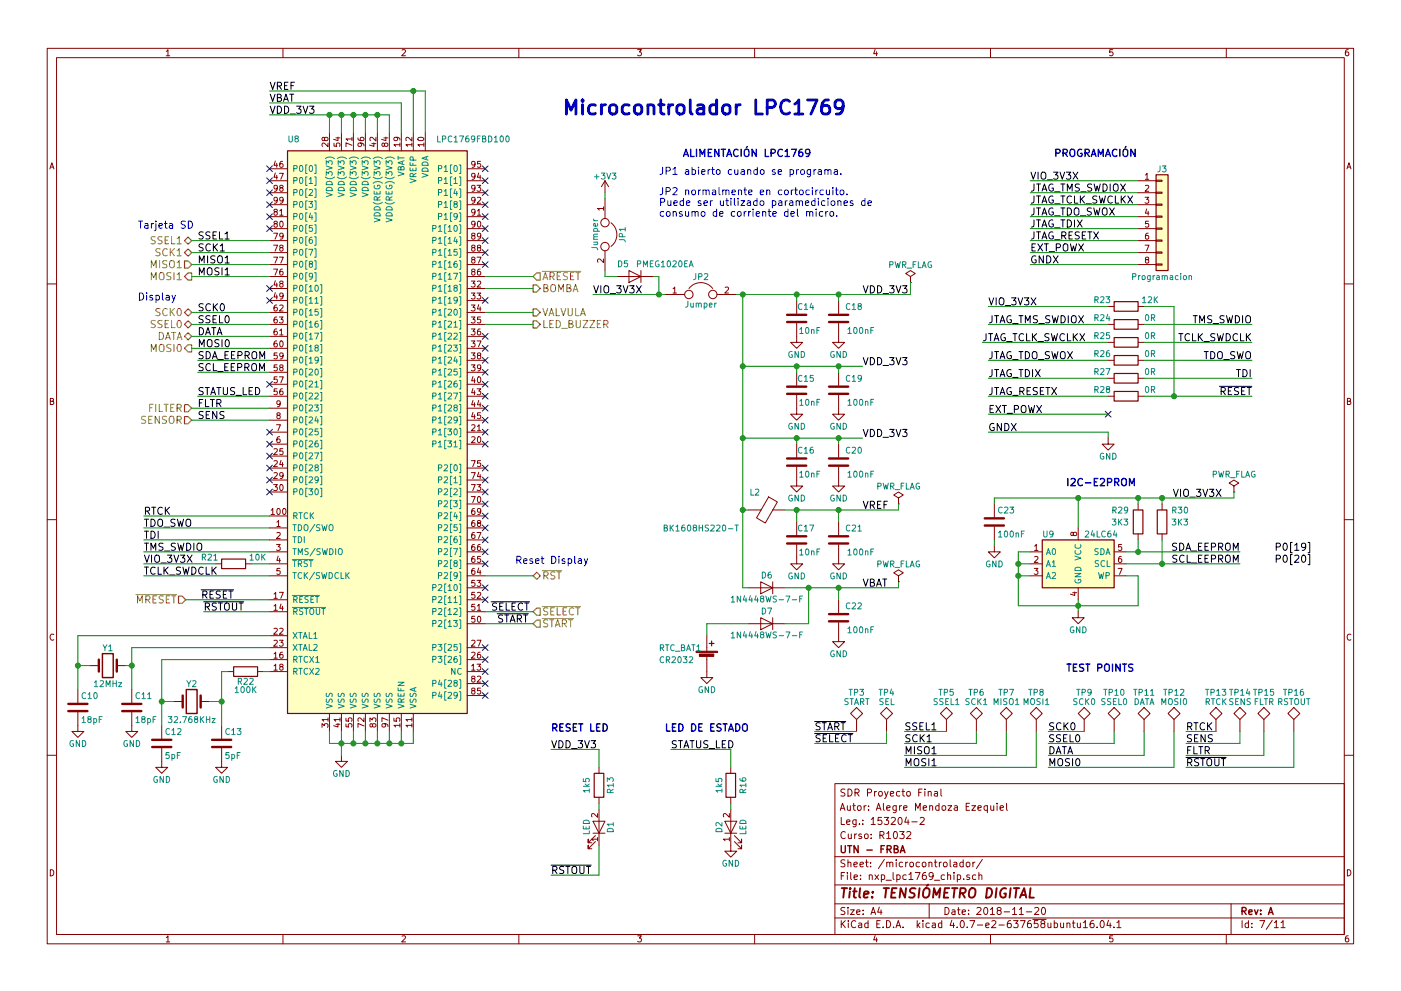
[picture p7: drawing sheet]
<svg xmlns="http://www.w3.org/2000/svg" width="297mm" height="210mm" viewBox="0 0 297 210" stroke-linecap="round" stroke-linejoin="round" font-family="sans-serif">
<g fill="none" stroke="#840000" stroke-width=".21">
<path d="M10 10.3h277v189.9h-277zM12 12.2h273v186.1h-273zM35.3 10.9l.3-.4v1.3M35.3 11.8h.7M60 10.3v1.9M85.2 10.6l.5-.1 .3 .4-.8 .9h.8M110 10.3v1.9M135.2 10.5h.8l-.4 .5 .3 .1 .1 .2-.1 .4-.2 .1-.5-.1M160 10.3v1.9M185.5 10.5l-.3 .9h.8M185.9 11v.8M210 10.3v1.9"/>
<path d="M235.9 10.5h-.6v.6h.6l.1 .5-.3 .2-.4-.1M260 10.3v1.9M285.9 10.5l-.4 .1-.2 .2-.1 .8 .3 .2 .4-.1 .1-.4-.1-.2-.4-.1-.3 .3M10.6 35.8l.4-1.3 .4 1.3M10.7 35.5h.6M57.1 38.3h3.9M57.1 35.8h3.9M58.4 34.2l-.3 .9h.8M58.4 36.7l-.3 .9h.8M58.7 34.6v.9M58.7 37.2v.8M58.8 39.8l-.2 .3-.4-.1-.1-.6 .5-.1 .2 .2v.8l-.4 .3h-.2"/>
<path d="M59.2 36.8h.9l-.6 1.2M59.5 39.8l-.2-.2 .1-.2h.6v.3l-.6 .2-.1 .2 .1 .4 .1 .1h.3l.2-.3v-.3l-.2-.2M59.9 34.2l-.4 .1-.1 .2-.1 .7 .2 .3 .5-.1-.1-.6-.4-.1-.2 .2M68.8 29.4l.3-.3 .3 .1 .1 .2v.3l-.4 .1-.2-.1-.2-.5h-.3l-.1 .5 .3 .1 .2-.2M69.5 30.3v.8l-.9-.8-.3 .3 .1 .5M69.8 28.2v3.8M70.8 30.4v.6l.6 .1v-.7h.6l.1 .2-.1 .5M71.2 29.3h.9M71.7 29.1v.7l-1-.2M72.4 28.2v3.8M74.6 30.8l-1.2-.5v.8M74.6 29.5h-1.2l.3 .3"/>
<path d="M74.6 29.1v.7M74.9 28.2v3.8M75.9 29.3v.3l.3 .2h.7l.3-.2-.2-.4-.6 .1v.3l.2 .2M76.4 30.3l.3 .3-.1 .4h-.6l-.1-.4 .2-.3 .8 .1 .3 .3v.3M77.5 28.2v3.8M78.8 30.5h.9M79.3 30.3v.8l-.9-.3M79.7 29.1v.8l-.9-.8-.4 .3 .1 .4M80 28.2v3.8M81.4 29.3h.8M81.5 30.6l.3-.3 .3 .1 .1 .2-.1 .4-.3 .1-.2-.1-.2-.6h-.3l-.1 .6 .3 .1 .2-.3M81.8 29.1v.7l-.9-.2"/>
<path d="M82.5 28.2v3.8M84 29.1l.3 .3-.1 .3-.6 .1-.1-.4 .2-.3 .8 .1 .3 .3v.2M84.8 30.7h-1.3l.4 .4M84.8 30.3v.8M85.1 28.2v3.8M87.3 30.7h-1.2l.3 .4M87.3 29.1v.8l-.9-.8-.3 .3 .1 .4M87.3 30.3v.8M87.6 28.2v3.8M88.6 29.3a.76 .76 0 0 1 1.3 .3 .74 .74 0 0 1-1.3-.2zM89.9 30.7h-1.3l.4 .4M89.9 30.3v.8"/>
<path d="M90.2 28.2v3.8M99.1 38.3h3.8M99.1 35.8h3.8M100.7 39.8l-.2 .3-.4-.1v-.6l.4-.1 .2 .2v.8l-.3 .3h-.3M100.7 37.3l-.2 .3-.4-.1v-.6l.4-.1 .2 .2v.7l-.3 .3h-.3M100.7 34.8l-.2 .2-.4-.1v-.6l.4-.1 .2 .3v.7l-.3 .3h-.3M101.1 39.3h.8l-.4 .5 .4 .1v.6l-.2 .1-.6-.1M101.5 36.7l-.3 .9h.8M101.8 37.2v.8M101.9 34.2h-.6l-.1 .6h.7v.6l-.2 .1-.5-.1M128.3 38.3l-.8 1.3M128.3 38.3v2.6"/>
<path d="M128.3 38.3l.7 1.3M241.3 38.3h3.8M242.8 37.1l.4-.3v1.2M242.8 39.4l.5-.1 .3 .4-.8 .9h.8M242.8 38h.8M245.1 38.2h1.3v.3h-1.3zM285.6 35.8l.4-1.3 .4 1.3M285.7 35.5h.6M57.1 40.9h3.9M57.1 43.4h3.9M57.1 46h3.9M57.1 48.5h3.9"/>
<path d="M57.1 51h3.9M57.1 53.6h3.9M57.1 56.1h3.9M57.1 58.7h3.9M58 57.1h.9l-.6 1.3M58 54.6h.9l-.6 1.2M58 52h.9l-.6 1.3M58 49.5h.9l-.6 1.2M58.3 47.5l-.2-.3 .1-.2h.6v.3l-.6 .2-.1 .2v.4l.2 .1h.3l.2-.3v-.3l-.2-.1M58.3 44.9l-.2-.2 .1-.3 .6 .1v.3l-.6 .2-.1 .2v.3l.2 .2h.3l.2-.3v-.3l-.2-.2M58.4 59.6l-.3 .9h.8M58.8 42.4l-.2 .2h-.4l-.1-.6 .5-.1 .2 .2v.7l-.4 .3h-.2"/>
<path d="M59.2 54.6h.9l-.6 1.2M59.3 44.7l.4-.3v1.3M59.3 45.7h.7M59.4 47l.2-.1a.67 .67 0 0 1 .4 .7 .67 .67 0 0 1-.4 .6l-.3-.5zM59.5 52.5l-.2-.2 .1-.2h.6v.3l-.6 .2-.1 .2 .1 .4 .1 .1h.3l.2-.3v-.3l-.2-.2M59.9 57.1h-.4l-.1 .3-.1 .7 .2 .3 .5-.2-.1-.6h-.4l-.2 .2M60 50l-.2 .3-.4-.1v-.6l.4-.1 .2 .2v.7l-.3 .3h-.3M60 42.4l-.2 .2h-.4v-.6l.4-.1 .2 .2v.7l-.3 .3h-.3M99.1 40.9h3.8M99.1 43.4h3.8M99.1 46h3.8M99.1 48.5h3.8"/>
<path d="M99.1 51h3.8M99.1 53.6h3.8M99.1 56.1h3.8M99.1 58.7h3.8M99.9 59.6h.8l-.4 .5 .4 .1v.6l-.2 .1-.6-.1M100.2 57.6l-.2-.2 .1-.2h.6v.3l-.6 .2-.1 .2 .1 .3 .1 .2h.3l.2-.3v-.3l-.2-.2M100.2 55.1l-.2-.2 .1-.2h.6v.3l-.6 .1-.1 .2 .1 .4 .1 .1h.3l.2-.2v-.4l-.2-.1M100.2 52.5l-.2-.2 .1-.2h.6v.3l-.6 .2-.1 .2 .1 .4 .1 .1h.3l.2-.3v-.3l-.2-.2M100.2 50l-.2-.2 .1-.3 .6 .1v.3l-.6 .2-.1 .2 .1 .3 .1 .1h.3l.2-.2v-.4l-.2-.1M100.7 47.5l-.2 .2-.4-.1v-.6l.4-.1 .2 .3v.7l-.3 .3h-.3M100.7 44.9l-.2 .3-.4-.1v-.6l.4-.1 .2 .2v.8l-.3 .3h-.3M100.7 42.4l-.2 .2h-.4v-.6l.4-.1 .2 .2v.7l-.3 .3h-.3"/>
<path d="M101.1 54.6h.9l-.6 1.2M101.2 44.7l.4-.3v1.3M101.2 59.7l.5-.1 .2 .4-.8 .9h.8M101.2 42l.5-.1 .2 .3-.8 .9h.8M101.2 45.7h.7M101.3 47l.2-.1a.67 .67 0 0 1 .4 .7 .67 .67 0 0 1-.4 .6l-.3-.5zM101.4 52.5l-.2-.2 .1-.2h.6v.3l-.6 .2-.1 .2 .1 .4 .1 .1h.3l.2-.3v-.3l-.2-.2M101.8 57.1h-.4l-.1 .3-.1 .7 .2 .3 .5-.2-.1-.6h-.4l-.2 .2M101.9 50l-.2 .3-.4-.1v-.6l.4-.1 .2 .2v.7l-.3 .3h-.3M128 44.2h-1.3l.4 .4M128 54.9v.8l-.9-.8-.4 .3 .1 .4M128 43.9v.7"/>
<path d="M128.3 42.2v4.1M128.3 53.2v4.2M129.5 47.3a3.2 3.2 0 0 1 0 5M130.8 58.7h7.6M133.3 57.4l2.6 1.3-2.6 1.2zM135.9 57.4v2.5M193 59.9h.1M193 58.7l1.1-.7-1.1-.6-1 .6 1 .7v1.2M241.3 40.9h3.8M241.3 43.4h3.8M241.3 46h3.8M241.3 48.5h3.8"/>
<path d="M241.3 51h3.8M241.3 53.6h3.8M241.3 56.1h3.8M242.8 41.9h.8l-.5 .4 .4 .1v.6l-.2 .1-.5-.1M242.8 52h.8l-.5 1.3M243.1 55.1l-.3-.2 .1-.2h.6v.3l-.5 .1-.2 .2 .1 .4 .2 .1h.2l.3-.2-.1-.4-.2-.1M243.1 44.3l-.3 .9h.8M243.4 49.5h-.3l-.2 .3-.1 .7 .3 .2 .4-.1-.1-.6h-.3l-.3 .2M243.4 44.8v.9M243.5 46.9h-.6l-.1 .6h.7v.6l-.2 .1-.5-.1M245.1 56h1.3v.3h-1.3zM245.1 53.5h1.3v.2h-1.3z"/>
<path d="M245.1 50.9h1.3v.3h-1.3zM245.1 48.4h1.3v.2h-1.3zM245.1 45.8h1.3v.3h-1.3zM245.1 43.3h1.3v.3h-1.3zM245.1 40.8h1.3v.2h-1.3zM10 60.2h2M57.1 68.8h3.9M57.1 76.4h3.9M57.1 73.9h3.9M57.1 71.4h3.9M57.1 61.2h3.9M57.1 66.3h3.9"/>
<path d="M57.1 63.7h3.9M57.1 79h3.9M58.4 62.1l-.3 .9h.8M58.7 72.3l-.4 .1-.2 .2v.7l.2 .3 .5-.1-.1-.6-.4-.1-.2 .2M58.7 69.8h-.4l-.2 .3v.7l.2 .3 .5-.2-.1-.6h-.4l-.2 .2M58.7 64.7l-.4 .1-.2 .2v.7l.2 .3 .5-.1-.1-.7h-.4l-.2 .2M58.7 67.3h-.4l-.2 .3v.7l.2 .2 .5-.1-.1-.6-.4-.1-.2 .3M58.7 60v.9M58.7 62.6v.8M58.8 80h-.7v.5h.7v.6l-.2 .1-.5-.1M58.8 77.4h-.7v.6h.7v.6l-.2 .1-.5-.1M58.8 74.9h-.7v.6h.7v.5l-.2 .1-.5-.1"/>
<path d="M59.2 67.3h.8l-.4 .4 .4 .1v.6l-.2 .1-.6-.1M59.2 80h.9l-.6 1.2M59.3 70.1l.4-.3v1.3M59.3 64.8l.5-.1 .2 .4-.8 .9h.8M59.3 71.1h.7M59.4 72.4l.2-.1a.67 .67 0 0 1 .4 .7 .67 .67 0 0 1-.4 .6l-.3-.5zM59.5 60.2l-.2-.3 .1-.2h.6v.3l-.6 .2-.1 .2 .1 .4 .1 .1h.3l.2-.3v-.3l-.2-.1M59.5 77.9l-.2-.2 .1-.2h.6v.3l-.6 .2-.1 .2 .1 .4 .1 .1h.3l.2-.3v-.3l-.2-.2M60 62.7l-.2 .3-.4-.1v-.6l.4-.1 .2 .2v.7l-.3 .3h-.3M60 75.4l-.2 .3-.4-.1v-.6l.4-.1 .2 .2v.7l-.3 .3h-.3M99.1 68.8h3.8M99.1 76.4h3.8"/>
<path d="M99.1 73.9h3.8M99.1 71.4h3.8M99.1 61.2h3.8M99.1 66.3h3.8M99.1 63.7h3.8M99.1 79h3.8M99.9 62.2h.8l-.4 .5 .4 .1v.5l-.2 .1-.6-.1M99.9 64.7h.8l-.4 .5 .4 .1v.6l-.2 .1-.6-.1M99.9 67.3h.8l-.4 .4 .4 .1v.6l-.2 .1-.6-.1M99.9 69.8h.8l-.4 .5 .4 .1v.5l-.2 .2-.6-.2M99.9 72.3h.8l-.4 .5 .4 .1v.6l-.2 .1-.6-.1M99.9 74.9h.8l-.4 .5 .4 .1v.5l-.2 .1-.6-.1"/>
<path d="M99.9 77.4h.8l-.4 .5 .4 .1v.6l-.2 .1-.6-.1M100.3 79.9l-.3 .9h.8M101.1 62.2h.8l-.4 .5 .4 .1v.5l-.2 .1-.6-.1M101.1 72.3h.9l-.6 1.3M101.4 75.4l-.2-.2 .1-.2h.6v.3l-.6 .2-.1 .2 .1 .3 .1 .1h.3l.2-.2v-.4l-.2-.1M101.5 64.6l-.3 1h.8M101.8 69.8h-.4l-.1 .3-.1 .7 .2 .3 .5-.2-.1-.6h-.4l-.2 .2M101.8 65.1v.9M101.9 67.3h-.6l-.1 .5h.7v.6l-.2 .1-.5-.1M101.9 77.9l-.2 .3-.4-.1v-.6l.4-.1 .2 .2v.8l-.3 .3h-.3M141 62.5h4.2M142.7 61.3l.4-.4v1.3"/>
<path d="M142.7 62.2h.7M146.1 61.2a3.2 3.2 0 0 1 5 0M152 62.5h4.2M153.7 61l.5-.1 .3 .4-.8 .9h.8M168.9 68.6v4h1.3l-1.3 1.3-1.3-1.3h1.3M168.9 63.7v2.8M168.9 79v2.8M177.8 68.6v4h1.3l-1.3 1.3-1.3-1.3h1.3M177.8 63.7v2.8M177.8 79v2.8M234.9 65h1.3M234.9 68.8h1.3"/>
<path d="M234.9 72.6h1.3M234.9 76.4h1.3M241.3 65h1.3M241.3 68.8h1.3M241.3 72.6h1.3M241.3 76.4h1.3M285 60.2h2M10.7 85.1h.5l.1-.5-.6-.1v1.3h.5l.2-.4-.3-.3M57.1 84.1h3.9M57.1 94.2h3.9M57.1 91.7h3.9M57.1 89.1h3.9"/>
<path d="M57.1 86.6h3.9M57.1 81.5h3.9M57.1 99.3h3.9M57.1 96.8h3.9M58.1 97.8l.5-.1 .2 .4-.8 .9h.8M58.1 95.3l.5-.1 .2 .3-.8 1h.8M58.6 90.1h.9l-.6 1.3M58.8 82.5h-.7v.6h.7v.5l-.2 .2-.5-.2M58.9 88.1l-.2-.2 .1-.3 .6 .1v.3l-.6 .2-.1 .2 .1 .3 .1 .1h.3l.2-.2v-.4l-.2-.1M59.3 92.7h-.4l-.1 .3-.1 .7 .2 .2 .5-.1-.1-.6-.4-.1-.2 .3M59.4 85.6l-.2 .2-.4-.1v-.6l.4-.1 .2 .3v.7l-.3 .3h-.3M59.6 97.7l-.3 .9h.8"/>
<path d="M59.9 82.5h-.4l-.1 .3-.1 .7 .2 .3 .5-.2-.1-.6h-.4l-.2 .2M59.9 98.1v.9M60 95.2h-.6l-.1 .6h.7v.5l-.2 .2-.5-.2M99.1 84.1h3.8M99.1 94.2h3.8M99.1 91.7h3.8M99.1 89.1h3.8M99.1 86.6h3.8M99.1 81.5h3.8M99.1 99.3h3.8M99.9 97.7h.9l-.6 1.3M100 92.8l.5-.1 .2 .3-.8 .9h.8"/>
<path d="M100 90.2l.5-.1 .2 .4-.8 .9h.8M100.3 82.4l-.3 .9h.8M100.3 85l-.3 .9h.8M100.3 87.5l-.3 .9h.8M100.6 80.4v.8M100.6 82.9v.9M100.6 85.4v.9M100.6 88v.8M101.1 82.5h.8l-.4 .5 .4 .1v.5l-.2 .2-.6-.2M101.2 90.5l.4-.4v1.3M101.2 91.4h.7M101.3 92.8l.2-.1a.67 .67 0 0 1 .4 .6 .67 .67 0 0 1-.4 .6l-.3-.5z"/>
<path d="M101.3 80.1l.2-.1a.67 .67 0 0 1 .4 .6 .67 .67 0 0 1-.4 .6l-.3-.5zM101.5 85l-.3 .9h.8M101.8 85.4v.9M101.9 87.6h-.6l-.1 .6h.7v.5l-.2 .1-.5-.1M101.9 97.7h-.6l-.1 .6h.7v.6l-.2 .1-.5-.1M168.9 83.8v4.1h1.3l-1.3 1.2-1.3-1.2h1.3M168.9 99.1v4h1.3l-1.3 1.3-1.3-1.3h1.3M168.9 94.2v2.8M177.8 83.8v4.1h1.3l-1.3 1.2-1.3-1.2h1.3M177.8 99.1v4h1.3l-1.3 1.3-1.3-1.3h1.3M177.8 94.2v2.8M234.9 93v1.2h1.3l-1.3 1.3-1.2-1.3h1.2"/>
<path d="M234.9 80.3h1.3M234.9 84.1h1.3M241.3 80.3h1.3M241.3 84.1h1.3M285.7 85.1h.5l.1-.5-.6-.1v1.3h.5l.2-.4-.3-.3M10 110.3h2M45.7 119.6h1.3M52.1 119.6h1.2M57.1 119.6h3.9M57.1 117.1h3.9M57.1 112h3.9M57.1 114.5h3.9"/>
<path d="M57.1 104.4h3.9M57.1 101.8h3.9M57.1 109.5h3.9M57.5 108.2l.3-.3v1.3M57.5 109.2h.7M58 102.8h.8l-.4 .5 .4 .1v.6l-.2 .1-.6-.1M58.1 100.4l.5-.1 .2 .3-.8 .9h.8M58.6 115.5h.8l-.4 .5 .4 .1v.6l-.2 .1-.6-.1M58.7 110.8l.4-.4v1.3M58.7 113.1l.5-.1 .2 .3-.8 .9h.8M58.7 111.7h.7M58.8 108l.2-.1a.67 .67 0 0 1 .4 .6 .67 .67 0 0 1-.4 .7l-.3-.5z"/>
<path d="M59 118l-.3 .9h.8M59.3 118.5v.8M59.4 102.9l.2-.1a.67 .67 0 0 1 .4 .6 .67 .67 0 0 1-.4 .7l-.3-.5zM60 100.8l-.2 .3-.4-.1v-.6l.4-.1 .2 .2v.7l-.3 .3h-.3M60 108l.2-.1a.67 .67 0 0 1 .4 .6 .67 .67 0 0 1-.4 .7l-.3-.5zM99.1 119.6h3.8M99.1 117.1h3.8M99.1 112h3.8M99.1 114.5h3.8M99.1 104.4h3.8M99.1 106.9h3.8M99.1 101.8h3.8"/>
<path d="M99.1 109.5h3.8M99.9 105.4h.9l-.6 1.2M99.9 102.8h.9l-.6 1.3M99.9 100.3h.9l-.6 1.2M100.6 118.1h-.4l-.1 .3-.1 .7 .2 .2 .5-.1-.1-.6-.4-.1-.2 .3M100.6 115.5l-.4 .1-.1 .2-.1 .7 .2 .3 .5-.1-.1-.7h-.4l-.2 .2M100.6 113h-.4l-.1 .3-.1 .7 .2 .2 .5-.1-.1-.6h-.4l-.2 .2M100.6 110.4l-.4 .1-.1 .2-.1 .7 .2 .3 .5-.1-.1-.6-.4-.1-.2 .2M100.6 107.9h-.4l-.1 .3-.1 .7 .2 .3 .5-.2-.1-.6h-.4l-.2 .2M101.1 102.8h.8l-.4 .5 .4 .1v.6l-.2 .1-.6-.1M101.1 113h.9l-.6 1.2M101.3 105.5l.2-.1a.67 .67 0 0 1 .4 .6 .67 .67 0 0 1-.4 .6l-.3-.5z"/>
<path d="M101.4 111l-.2-.3 .1-.2h.6v.3l-.6 .2-.1 .2 .1 .4 .1 .1h.3l.2-.3v-.3l-.2-.1M101.5 100.2l-.3 .9h.8M101.8 115.5l-.4 .1-.1 .2-.1 .7 .2 .3 .5-.1-.1-.7h-.4l-.2 .2M101.8 100.7v.8M101.9 118.1h-.6l-.1 .5h.7v.6l-.2 .1-.5-.1M101.9 108.4l-.2 .3-.4-.1v-.6l.4-.1 .2 .2v.8l-.3 .3h-.3M158.7 108.2h2.6M163 105.4l1.8 1.1-2.5 4.5-1.9-1.1zM163.8 108.2h2.6M168.9 115.6v4h1.3l-1.3 1.3-1.3-1.3h1.3M168.9 110.7v2.8M177.8 115.6v4h1.3l-1.3 1.3-1.3-1.3h1.3"/>
<path d="M177.8 110.7v2.8M190.5 106.9h.1M190.5 105.7l1-.7-1-.6-1 .6 1 .7v1.2M210.8 115.8v1.3h1.3l-1.3 1.3-1.3-1.3h1.3M210.8 106.9v2.8M210.8 111.8v2.7M218.4 119.6h2.6M218.4 117.1h2.6M219.4 115.9l.3-.4v1.3M219.4 118.2l.4-.1 .3 .3-.8 .9h.8M219.4 116.8h.7M227.6 113.2l.2-.3 .4 .1 .1 .2-.1 .4h-.4l-.2-.1-.2-.5h-.3v.6h.2l.3-.2"/>
<path d="M228.6 112v2.5M236.2 119.6h2.6M236.2 117.1h2.6M237.7 118.1h-.3l-.2 .3-.1 .7 .3 .2 .4-.1-.1-.6-.3-.1-.3 .3M237.8 115.5h-.6l-.1 .6h.7v.6l-.2 .1-.5-.1M241.3 106.9v1.3M241.3 113.3v1.2M246.4 106.9v1.3M246.4 113.3v1.2M261.6 104.4h.1M261.6 103.1l1-.6-1-.7-1 .7 1 .6v1.3M285 110.3h2"/>
<path d="M11.4 134.6a.58 .58 0 0 0-.8 .6 .58 .58 0 0 0 .8 .5M57.1 122.2h3.9M57.1 129.8h3.9M57.1 134.9h3.9M57.1 127.2h3.9M57.1 137.4h3.9M57.1 139.9h3.9M58.1 133.4l.5-.1 .2 .3-.8 1h.8M58.1 135.9l.5-.1 .2 .4-.8 .9h.8M58.1 128.6l.3-.4v1.3M58.1 138.7l.3-.3v1.2M58.1 126l.3-.3v1.2"/>
<path d="M58.1 129.5h.7M58.1 139.6h.7M58.1 126.9h.7M59.2 135.8h.8l-.4 .5 .4 .1v.6l-.2 .1-.6-.1M59.2 125.7h.9l-.6 1.2M59.3 133.4l.5-.1 .2 .3-.8 1h.8M59.4 120.6h-.6l-.1 .6h.7v.5l-.2 .2-.5-.2M59.6 128.1l-.3 1h.8M59.9 138.4h-.4l-.1 .3-.1 .7 .2 .2 .5-.1-.1-.6h-.4l-.2 .2M59.9 128.6v.9M99.1 122.2h3.8M99.1 124.7h3.8"/>
<path d="M99.1 132.3h3.8M99.1 129.8h3.8M99.1 127.2h3.8M99.1 137.4h3.8M99.1 139.9h3.8M100 138.5l.5-.1 .2 .3-.8 .9h.8M100 135.9l.5-.1 .2 .4-.8 .9h.8M100.6 120.6h-.4l-.1 .3-.1 .7 .2 .3 .5-.2-.1-.6h-.4l-.2 .2M100.7 130.8h-.6l-.1 .5h.7v.6l-.2 .1-.5-.1M100.7 128.2h-.6l-.1 .6h.7v.6l-.2 .1-.5-.1M100.7 125.7h-.6l-.1 .6h.7v.5l-.2 .1-.5-.1M100.7 123.1h-.6l-.1 .6h.7v.6l-.2 .1-.5-.1"/>
<path d="M101.1 123.1h.8l-.4 .5 .4 .1v.6l-.2 .1-.6-.1M101.1 135.8h.9l-.6 1.3M101.2 128.6l.4-.4v1.3M101.2 125.8l.5-.1 .2 .3-.8 .9h.8M101.2 129.5h.7M101.3 130.9l.2-.1a.67 .67 0 0 1 .4 .6 .67 .67 0 0 1-.4 .6l-.3-.5zM101.5 120.5l-.3 .9h.8M101.8 138.4h-.4l-.1 .3-.1 .7 .2 .2 .5-.1-.1-.6h-.4l-.2 .2M101.8 121v.9M149.9 139.2v4.6h1.2l-1.2 1.2-1.3-1.2h1.3M149.9 134.9v3.3M158.7 124.7h7.7"/>
<path d="M158.7 132.3h7.7M161.3 123.4l2.5 1.3-2.5 1.3zM161.3 131.1l2.5 1.2-2.5 1.3zM163.8 123.4v2.6M163.8 131.1v2.5M177.8 132.1v4h1.3l-1.3 1.3-1.3-1.3h1.3M177.8 127.2v2.8M190.5 123.4h.1M190.5 122.2l1-.7-1-.6-1 .6 1 .7v1.2M218.4 122.2h2.6M219.3 120.6h.8l-.5 .5 .4 .1v.5l-.2 .2-.5-.2M227.4 125.7h.9"/>
<path d="M227.9 125.6v.7l-1-.2M228.6 129.8v1.3h1.3l-1.3 1.2-1.3-1.2h1.3M228.6 124.7v2.5M236.2 122.2h2.6M237.1 120.6h.8l-.5 1.3M286.4 134.6a.58 .58 0 0 0-.8 .6 .58 .58 0 0 0 .8 .5M16.5 151.1v4.1h1.3l-1.3 1.3-1.3-1.3h1.3M16.5 146.3v2.8M19 141.2h2M24.8 141.2h1.9M27.9 151.1v4.1h1.3l-1.3 1.3-1.2-1.3h1.2M27.9 146.3v2.8"/>
<path d="M34.3 158.7v4.1h1.3l-1.3 1.3-1.3-1.3h1.3M34.3 153.9v2.8M36.8 148.8h1.9M42.5 148.8h1.9M47 158.7v4.1h1.3l-1.3 1.3-1.3-1.3h1.3M47 153.9v2.8M48.3 142.5h1.2M54.6 142.5h1.3M57.1 142.5h3.9M58.1 141.3l.3-.4v1.3M58.1 142.2h.7M59.5 141.4l-.2-.2 .1-.2h.6v.3l-.6 .2-.1 .2 .1 .4 .1 .1h.3l.2-.3v-.3l-.2-.2"/>
<path d="M68.3 154.3v-.8l.5 .5 .1-.4h.5l.1 .2-.1 .5M69.5 152.7h-1.2l.3 .3M69.5 152.3v.7M69.8 151.4v3.8M71.2 153.7h.9M71.7 153.5v.7l-1-.2M72.1 152.7h-1.3l.4 .3M72.1 152.3v.7M72.4 151.4v3.8M73.4 153.6v.6h.5v-.6h.6l.1 .2-.1 .4M73.4 152.4v.6h.5v-.6h.6l.1 .1-.1 .5M74.9 151.4v3.8"/>
<path d="M77.2 154l-1.3-.5v.8M77.2 152.3v.8l-.9-.8-.4 .2 .1 .5M77.5 151.4v3.8M78.4 153.1v-.8l.5 .4 .1-.3h.6l.1 .1-.1 .6M79 153.8l.2-.3 .4 .1 .1 .2-.1 .3-.4 .1-.2-.1-.2-.5h-.3v.5l.2 .1 .3-.2M80 151.4v3.8M81.5 153.5l.3 .3-.1 .3-.6 .1-.1-.4 .2-.3 .7 .1 .3 .3v.2M82.2 152.8l-1.2-.5v.8M82.5 151.4v3.8M83.5 152.4v.6h.6v-.6h.6l.1 .1-.1 .5M84.8 153.9h-1.3l.4 .3M84.8 153.5v.7"/>
<path d="M85.1 151.4v3.8M87.3 153.9h-1.2l.3 .3M87.3 152.7h-1.2l.3 .3M87.3 152.3v.7M87.3 153.5v.7M87.6 151.4v3.8M99.1 145h3.8M99.1 142.5h3.8M99.1 147.6h3.8M100 141.3l.4-.4v1.3M100 142.2h.7M100.2 144l-.2-.2 .1-.3 .6 .1v.3l-.6 .1-.1 .2 .1 .4 .1 .1h.3l.2-.2v-.4l-.2-.1"/>
<path d="M100.2 146.5l-.2-.2 .1-.3 .6 .1v.3l-.6 .2-.1 .2 .1 .3 .1 .2h.3l.2-.3v-.3l-.2-.2M101.1 140.9h.8l-.4 .5 .4 .1v.6l-.2 .1-.6-.1M101.2 143.6l.5-.1 .2 .3-.8 .9h.8M101.9 146h-.6l-.1 .6h.7v.5l-.2 .2-.5-.2M180.3 151.4l1.3-1.3 1.3 1.3-1.3 1.2zM181.6 152.6v2.6M186.7 151.4l1.3-1.3 1.2 1.3-1.2 1.2zM188 152.6v2.6M199.4 151.4l1.3-1.3 1.2 1.3-1.2 1.2zM200.7 152.6v2.6M205.7 151.4l1.3-1.3 1.3 1.3-1.3 1.2zM207 152.6v2.6"/>
<path d="M212.1 151.4l1.3-1.3 1.2 1.3-1.2 1.2zM213.4 152.6v2.6M218.4 151.4l1.3-1.3 1.3 1.3-1.3 1.2zM219.7 152.6v2.6M228.6 151.4l1.3-1.3 1.2 1.3-1.2 1.2zM229.9 152.6v2.6M234.9 151.4l1.3-1.3 1.3 1.3-1.3 1.2zM236.2 152.6v2.6M241.3 151.4l1.3-1.3 1.2 1.3-1.2 1.2zM242.6 152.6v2.6M247.6 151.4l1.3-1.3 1.3 1.3-1.3 1.2zM248.9 152.6v2.6"/>
<path d="M256.5 151.4l1.3-1.3 1.3 1.3-1.3 1.2zM257.8 152.6v2.6M261.6 151.4l1.3-1.3 1.3 1.3-1.3 1.2zM262.9 152.6v2.6M266.7 151.4l1.3-1.3 1.2 1.3-1.2 1.2zM268 152.6v2.6M273 151.4l1.3-1.3 1.3 1.3-1.3 1.2zM274.3 152.6v2.6M10 160.2h2M72.4 160.3v1.2h1.3l-1.3 1.3-1.3-1.3h1.3M125.7 174.2h2.6l-1.3 2.6zM125.7 176.8h2.6"/>
<path d="M126.2 178.6l-1.5 1.5v-.8v.8h.8M126.2 177.3l-1.5 1.5v-.8v.8h.8M126.7 178h-1.3l.4 .4M126.7 172.6v.8l-.9-.8-.4 .2 .1 .5M126.7 177.7v.7M127 162.8v1.3M127 169.2v1.2M127 171.7v7.6M153.7 174.2h2.5l-1.3 2.6zM153.7 176.8h2.5M154.6 178h-1.2l.3 .4M154.6 172.6v.8l-.9-.8-.3 .2 .1 .5"/>
<path d="M154.6 177.7v.7M154.9 171.7v8.9h1.3l-1.3 1.3-1.2-1.3h1.2M154.9 162.8v1.3M154.9 169.2v1.2M155.7 178.6l1.5 1.5v-.8v.8h-.7M155.7 177.3l1.5 1.5v-.8v.8h-.7M177 166.3h108v32h-108zM178.2 171.9l.4-1.5 .5 1.5M178.3 171.5h.7M178.4 173.4v1.5h.7M179.1 167.5l-.5-.1-.3 .3 .1 .3 .7 .3v.5l-.2 .1-.6-.1M179.2 176.6a.71 .71 0 0 0-1 .5 .71 .71 0 0 0 .7 .8l.3-.1"/>
<path d="M179.5 174.4l.7-.1v-.3l-.5-.1-.2 .2 .1 .7h.6M179.7 170.9v1h.4l.2-.1M179.8 167.4a.76 .76 0 0 1 .9 .8 .76 .76 0 0 1-.9 .7zM179.9 176.9v.9l.4 .1 .2-.1M180.3 170.9v1M180.5 176.9v1M180.8 170.9h.6M181 170.4v1.3l.4 .2M181.2 176.9v1M181.3 168.2l.7-.1 .1-.2v-.3l-.2-.2h-.6v1.5M181.5 173.9v1.4l-.3 .1h-.3M181.5 174l-.4-.1-.3 .3 .1 .6 .2 .1 .4-.1"/>
<path d="M181.6 176.9l-.4 .3M181.6 168.2l.5 .7M181.9 171.1l.2-.2 .4 .2 .1 .5-.2 .3h-.3l-.2-.1zM182.2 174.8v.1M182.7 177l-.4-.1-.2 .2v.3l.6 .1v.3h-.6M182.9 174.8v.1M182.9 174v.1M183.2 170.9v1M183.4 177.1l.2-.2 .4 .2 .1 .5-.2 .2-.3 .1-.2-.1zM183.6 170.9l-.4 .3M183.9 168.2l.7-.1 .2-.2-.1-.3-.2-.2h-.6v1.5M184.1 171.8v.1"/>
<path d="M184.1 171v.1M184.7 177.8v.1M184.7 177v.1M184.7 173.9l.4-.5v1.5M184.7 174.9h.9M185.4 167.9v1M185.8 171.9l.5-1.5 .5 1.5M185.9 167.9l-.5 .3M185.9 171.5h.7M186.4 168l.2-.1 .4 .1 .1 .6-.2 .2-.3 .1-.2-.1zM186.6 177.2l.7-.1 .1-.2v-.3l-.3-.2h-.5v1.5M186.9 173.4h-.7l-.1 .7h.7l.2 .2-.1 .5-.2 .1-.6-.1"/>
<path d="M186.9 177.2l.5 .7M187.3 170.4v1.3l.2 .2M187.5 173.4h.9l-.5 .6 .4 .1v.7l-.2 .1-.6-.1M187.6 167.9l.3 1M188 176.9l.4-.5v1.5M188 177.9h.8M188 171.4l.7-.1v-.3l-.5-.1-.2 .2 .1 .8h.6M188.3 167.9l-.5 1.4-.2 .1M188.8 168.4l.7-.1-.1-.3-.4-.1-.2 .2v.7h.6M189 173.6l.6-.2 .2 .5-.9 1h.9M189.6 176.6l.2-.2a.8 .8 0 0 1 .5 .8 .8 .8 0 0 1-.5 .7l-.4-.5zM190 170.9v1.4l-.3 .1h-.3"/>
<path d="M190 171l-.4-.1-.3 .3 .1 .6 .2 .1h.4M190.6 173.5l.2-.1a.8 .8 0 0 1 .5 .8 .8 .8 0 0 1-.5 .7 .97 .97 0 0 1-.2-1.4zM190.7 170.9v1M190.8 176.4h.9l-.5 .6 .4 .1v.7l-.2 .1-.6-.1M190.8 168l-.5-.1-.2 .3v.6l.2 .1 .5-.1M191.2 170.9l-.5 .3M191.2 167.9h.6M191.4 167.4v1.3l.4 .2M191.6 171.4l.7-.1v-.3l-.5-.1-.2 .2 .1 .8h.6M192.2 173.3l-.4 1.1h1M192.3 176.6l.5-.2 .3 .5-.9 1h.9M192.3 168l.2-.1 .4 .1 .1 .6-.1 .2-.4 .1-.2-.1z"/>
<path d="M192.5 173.9v1M193.3 174.4h1.2M194.1 171.9v-1.5l.5 1.1 .5-1.1v1.5M194.8 168.1h.5M195.1 173.6l.6-.2 .3 .5-1 1h1M195.5 167.4h-.7v1.5M195.7 171.4l.7-.1v-.3l-.4-.1-.3 .2 .1 .8h.6M196.1 167.4v.2M196.1 167.9v1M196.8 168l.2-.1 .4 .1v.9M196.8 167.9v1M197.1 171.1l.2-.2 .4 .1v.9"/>
<path d="M197.1 170.9v1M198.1 168h.6l.1 .9M198.8 168.3l-.7 .2 .2 .4 .5-.1M199.1 171l-.4-.1-.3 .3 .1 .6 .2 .1h.4M199.1 170.4v1.5M199.5 167.4v1.3l.2 .2M199.8 171.1l.2-.2 .4 .2 .1 .5-.1 .3h-.4l-.2-.1zM201 170.9h.8l-.8 1h.8M202.4 171h.5l.1 .9M203 171.3l-.7 .3 .2 .3h.5M204.9 171.1h.5M205.6 170.4h-.7v1.5h.7"/>
<path d="M206 170.9h.8l-.8 1h.8M207.3 171.4l.8-.1-.1-.3-.4-.1-.3 .2 .1 .8h.6M209.3 171l-.4-.1-.3 .3 .1 .6 .2 .1h.4M209.3 170.9v1.5M210.1 170.9v1h.4l.2-.1M210.7 170.9v1M211.4 170.4v.2M211.4 170.9v1M212 171.4l.8-.1-.1-.3-.4-.1-.3 .2 .1 .8h.6M213.4 170.4v1.3l.2 .2M285 160.2h2M10.7 184.5a.65 .65 0 0 1 .7 .7 .65 .65 0 0 1-.7 .6z"/>
<path d="M35.3 198.9l.3-.4v1.3M35.3 199.8h.7M60 198.3v1.9M85.2 198.6l.5-.1 .3 .4-.8 .9h.8M110 198.3v1.9M135.2 198.5h.8l-.4 .5 .3 .1 .1 .2-.1 .4-.2 .1-.5-.1M160 198.3v1.9M177 194.8h108M177 191.8h108M177 187.8h108M177 181.8h108M178.4 195.3v1.5"/>
<path d="M178.4 185.8h.5M178.6 196l.6 .8M179.1 185.1h-.7v1.5M179.1 192.6l-.5-.1-.3 .3 .1 .3 .7 .4v.4l-.2 .1-.6-.1M179.1 182.5l-.5-.1-.3 .3 .1 .3 .7 .4v.4l-.2 .1-.6-.1M179.2 195.3l-.8 .9M179.7 185.1v.2M179.7 185.6v1M179.8 192.5v.2M179.8 183.1l.2-.2 .4 .1v.9M179.8 182.4v1.5M179.8 193v1"/>
<path d="M179.9 195.3v.2M179.9 195.8v1M180.3 193h.8l-.8 1h.8M180.4 185.1v1.3l.2 .2M181.1 183.4l.7-.1-.1-.3-.4-.1-.2 .2v.7h.6M181.1 186.1l.7-.1-.1-.3-.4-.1-.2 .2 .1 .7h.5M181.4 195.5a.71 .71 0 0 0-1 .5 .71 .71 0 0 0 .8 .8l.2-.1M181.6 193.5l.7-.1v-.3l-.4-.1-.3 .2 .1 .7h.6M182.1 195.9h.6v.9M182.3 183.4l.8-.1-.1-.3-.4-.1-.3 .2 .1 .7h.6M182.4 186.5v.1M182.4 185.7v.1"/>
<path d="M182.7 196.2l-.7 .3 .2 .3 .5-.1M183 193.9v.1M183 193.1v.1M183.5 182.9h.6M183.7 182.4v1.3l.4 .2M184 195.9l-.4-.1-.3 .3 .1 .6 .2 .1 .4-.1M184 195.3v1.5M184.3 185.7l.2-.1 .4 .1v.9M184.3 185.6v1M184.6 183.8v.1M184.6 183v.1M184.7 194l.4-1.5 .5 1.5"/>
<path d="M184.8 193.6h.7M185.5 185.6l.8 1M185.5 198.5l-.3 .9h.8M185.9 199v.8M185.9 196h.5M186.3 185.6l-.8 1M186.4 192.5l-.3 1h.9M186.6 195.3h-.7v1.5h.7M186.8 193v1M186.9 185.7l.4-.1 .3 .3-.1 .6h-.6M186.9 185.6v1.5M187.2 196.7v.1"/>
<path d="M187.5 182.3l-1.3 2M187.9 186.8h1.1M188 195.3a.76 .76 0 0 1 .8 .8 .76 .76 0 0 1-.8 .7zM188 183.1l.2-.2 .4 .1v.9M188 182.9v1M188.6 183.1l.3-.2 .3 .1 .1 .9M189.4 185.1v1.3l.2 .2M189.5 196.7v.1M190 196.8l.4-1.5 .6 1.5M190 182.4v.2M190 182.9v1M190.1 196.4h.7"/>
<path d="M190.1 185.7l.5-.1 .3 .3-.2 .6h-.6M190.1 185.6v1.5M191.4 183l-.5-.1-.2 .3v.6l.2 .1 .5-.1M191.5 196.7v.1M192 182.9v1M192.1 185.7l-.4-.1-.3 .3 .1 .6 .2 .1 .4-.1M192.5 182.9l-.5 .3M192.7 185.5l.4-.4v1.5M192.7 186.6h.9M193 183.1l.2-.2 .4 .2 .1 .5-.2 .2-.3 .1-.2-.1zM194.1 185.1h1l-.7 1.5M194.5 195.3v1.5"/>
<path d="M194.6 196.3l.4 .5M194.9 183l-.4-.1-.3 .3 .1 .6 .2 .1 .4-.1M195 195.8l-.5 .6M195.6 183.1l.2-.2 .4 .2 .1 .5-.1 .2-.4 .1-.2-.1zM195.7 195.3v.2M195.7 195.8v1M196.3 185.1l-.5 .1a1.11 1.11 0 0 0-.1 1.3l.4 .1 .2-.1 .1-.5-.3-.3h-.4l-.1 .3M197 183.1l.2-.2 .3 .1 .1 .9M197 182.9v1M197 191.8v3M197 195.9l-.4-.1-.3 .3 .1 .6 .2 .1 .4-.1M197.7 195.9h.6v.9"/>
<path d="M197.8 185.7l-.2 .3h-.3l-.3-.3v-.3l.3-.3h.3l.2 .3a1.01 1.01 0 0 1-.4 1.2h-.3M198.1 182.9h.6M198.1 186.8h1.2M198.3 182.4v1.3l.4 .2M198.3 196.2l-.7 .3 .2 .3 .5-.1M199.2 182.9v1M199.6 182.9l-.4 .3M199.7 195.9l-.5-.1-.2 .3v.6l.2 .1 .5-.1M199.7 195.3v1.5M200.1 183.1l.2-.2 .4 .2 .1 .5-.1 .2-.4 .1-.2-.1zM200.3 185.7l-.5-.1-.3 .3 .1 .6 .2 .1 .5-.1M200.4 192.5a.76 .76 0 0 1 .8 .8 .76 .76 0 0 1-.8 .7z"/>
<path d="M200.9 185.7l.2-.1 .4 .1v.9M200.9 185.1v1.5M201.4 182.4v1.3l.3 .2M201.8 195.2l-.4 1.1h1M201.9 193.1h.5l.1 .9M202.2 195.8v1M202.2 183h.6l.1 .9M202.3 185.1v.2M202.3 185.6v1M202.5 193.4l-.7 .3 .2 .3 .5-.1M202.9 183.3l-.7 .3 .2 .3 .5-.1M202.9 196.7v.1"/>
<path d="M203 185.7l.4-.1 .3 .3-.1 .6h-.6M203 185.6v1.5M203 193h.6M203.2 192.5v1.3l.4 .2M203.8 195.4l.1-.1a.8 .8 0 0 1 .6 .8 .8 .8 0 0 1-.6 .7 .97 .97 0 0 1-.1-1.4zM204 193.5l.7-.1-.1-.3-.4-.1-.2 .2 .1 .7h.5M204.2 183l-.4-.1-.3 .3 .1 .6 .2 .1 .4-.1M204.2 182.4v1.5M204.3 186.5v.1M204.9 183.1l.2-.2 .5 .2v.5l-.1 .2-.4 .1-.2-.1zM205.1 196.7v.1M205.4 193.9v.1"/>
<path d="M205.4 193.1v.1M205.5 185.7l-.3-.1-.2 .2v.2l.5 .2v.3h-.5M205.6 195.3h1.1l-.7 1.5M206.3 182.9v1M206.7 182.9l-.4 .3M206.9 185.7l-.4-.1-.3 .3v.6l.3 .1 .4-.1M207.1 192.7l.6-.2 .3 .5-.9 1h.9M207.2 196.3h1.2M207.5 185.7l.2-.1 .4 .1 .1 .9M207.5 185.1v1.5M208.3 182.3l-1.3 2M208.7 192.7l.2-.2a.8 .8 0 0 1 .5 .8 .8 .8 0 0 1-.5 .7l-.3-.5z"/>
<path d="M209 196.3l.7-.1v-.3l-.5-.1-.2 .2 .1 .7h.6M210 193l.4-.5v1.5M210 194h.8M210 198.3v1.9M210.3 195.5l.6-.2 .3 .5-1 1h1M211.7 193.2l-.3-.3 .1-.2 .2-.2 .4 .1 .2 .2-.1 .2-.5 .2-.3 .3v.2l.3 .3h.3l.3-.3v-.2l-.3-.3M211.8 196.3h1.1M212.9 193.5h1.1M214.3 195.3l-.5 .1a1.11 1.11 0 0 0-.1 1.3l.4 .1 .3-.1v-.5l-.3-.3-.4 .1-.1 .2M214.7 193l.4-.5v1.5M214.7 194h.8M214.9 195.3h.9l-.5 .6 .5 .1v.7l-.2 .1-.7-.1"/>
<path d="M216.1 193l.4-.5v1.5M216.1 194h.9M216.3 195.3h1l-.6 1.5M217.6 193.5h1.1M218.5 195.3l-.4 .1a1.11 1.11 0 0 0-.1 1.3l.4 .1 .2-.1 .1-.5-.3-.3-.4 .1-.2 .2M219 195.1h2.8M219.4 192.7l.6-.2 .2 .5-.9 1h.9M220 195.3h-.7v.7h.7l.1 .2-.1 .5-.2 .1-.5-.1M221 192.7l.2-.2a.8 .8 0 0 1 .5 .8 .8 .8 0 0 1-.5 .7l-.4-.5zM221 196l-.3-.3 .1-.2 .2-.2 .4 .1 .1 .2v.2l-.5 .2-.3 .3 .1 .4 .2 .1h.3l.2-.3v-.2l-.2-.3M222.2 195.8v.9l.4 .1 .2-.1M222.8 195.8v1"/>
<path d="M223.5 195.9l.5-.1 .2 .3-.1 .6h-.6M223.5 195.3v1.5M224.9 195.8v.9l.4 .1 .2-.1M225.5 195.8v1M226.2 196l.2-.2 .4 .1v.9M226.2 195.8v1M227.4 195.8h.5M227.6 195.3v1.3l.3 .2M228.4 195.8l.1 .9 .4 .1 .2-.1M229.1 195.8v1M229.7 195.8l.4-.5v1.5M229.7 196.8h.9"/>
<path d="M231.8 195.3l-.4 .1a1.11 1.11 0 0 0-.1 1.3l.4 .1 .2-.1 .1-.5-.3-.3-.4 .1-.2 .2M232.6 196.7v.1M233.4 195.5l.2-.2a.8 .8 0 0 1 .5 .8 .8 .8 0 0 1-.5 .7l-.4-.5zM235 195.2l-.3 1.1h.9M235.4 195.8v1M235.9 198.5h-.6v.7l.6-.1 .1 .5-.3 .2-.4-.1M236.2 196.7v.1M236.8 195.8l.4-.5v1.5M236.8 196.8h.9M260 198.3v1.9M261 191.8v6.5M263.3 195.3v1.5"/>
<path d="M264.7 195.9l-.4-.1-.3 .3 .1 .6 .2 .1 .4-.1M264.7 195.3v1.5M265.4 196.7v.1M265.4 195.9v.1M267.1 195.3h1l-.6 1.5M269.7 195.2l-1.2 2M270.2 195.8l.4-.5v1.5M270.2 196.8h.8M271.6 195.8l.4-.5v1.5M271.6 196.8h.9M285.7 184.5a.65 .65 0 0 1 .7 .7 .65 .65 0 0 1-.7 .6zM285.9 198.5l-.4 .1-.2 .3-.1 .7 .3 .2 .4-.1 .1-.4-.1-.2-.4-.1-.3 .3"/>
<circle cx="128.3" cy="47.2" r=".89"/>
<circle cx="128.3" cy="52.3" r=".89"/>
<circle cx="146" cy="62.5" r=".89"/>
<circle cx="151.1" cy="62.5" r=".89"/>
</g>
<g fill="none" stroke="#840000" stroke-width=".3">
<path d="M21.7 138.7h2.3v5.1h-2.3zM39.5 146.3h2.3v5.1h-2.3zM178.4 179.4v1.2l.2 .3h.3l.3-.3v-1.2M179.7 179.4h.9M180.1 179.4v1.5M181.9 179.4v1.5l-.8-1.5v1.5M187.5 179.4h-.7v1.5M183.8 180.4h1.1M186.8 180.1h.5M188.1 180.2l.7-.1 .2-.2-.1-.3-.2-.2h-.6v1.5M188.4 180.2l.6 .7M189.6 180.1l.7-.1v-.4l-.2-.2h-.5v1.5h.6l.2-.1v-.4l-.3-.3"/>
<path d="M190.9 180.9l.5-1.5 .5 1.5M191 180.5h.7M263.3 193.3l.8-.1 .1-.2-.1-.3-.2-.2h-.6v1.5M263.7 193.3l.5 .7M264.8 193.5l.7-.1-.1-.3-.4-.1-.2 .2v.7h.6M266 193l.3 1 .4-1M267.3 193.9v.1M267.3 193.1v.1M268.9 194l.5-1.5 .5 1.5M269.1 193.6h.7"/>
</g>
<g fill="none" stroke="#840000" stroke-width=".41">
<path d="M178.5 188.4h1.1M179 188.4l-.2 2M180.2 189.1l-.2 1.3M180.3 188.4l-.1 .2 .2-.1-.1-.1-.1 .2M180.9 189.1h.7M181.2 188.4l-.2 1.8 .1 .1 .4 .1M182.4 188.4l-.2 1.8 .2 .2M183.2 189.8l.9-.2v-.4l-.6-.1-.3 .3v.9h.7M184.9 190.3v.1M185.1 189.2l-.1 .2-.1-.1 .2-.1-.1 .2M187.4 188.4h1.1M187.9 188.4l-.2 2"/>
<path d="M189.1 189.4h.6M190.1 188.4h-.9l-.3 2h1M192.1 188.4l-.2 2-.9-2-.3 2M194.1 188.5l-.8-.1-.3 .2v.6l.8 .4 .1 .5-.4 .3-.8-.1M195 188.4l-.3 2M195.9 188.7a.66 .66 0 0 1 1.2 0 1.43 1.43 0 0 1-.6 1.7l-.6-.1a1.49 1.49 0 0 1 0-1.6zM196.8 187.7l-.3 .3M197.8 190.4l.2-2 .5 1.5 .9-1.5-.3 2M200.2 189.4h.7M201.3 188.4h-1l-.2 2h.9M201.9 188.4h1.1M202.4 188.4l-.2 2"/>
<path d="M203.5 189.5l1-.1a.56 .56 0 0 0 .1-.9l-.9-.1-.3 2M204 189.5l.6 .9M205.6 188.7a.66 .66 0 0 1 1.2 0 1.43 1.43 0 0 1-.6 1.7l-.6-.1a1.49 1.49 0 0 1 0-1.6zM209.3 188.4a1 1 0 0 1 1.1 .8 1 1 0 0 1-.6 1.1l-.7 .1zM211.3 188.4l-.2 2M213.3 188.5a1.02 1.02 0 0 0-1.2 .7 1.02 1.02 0 0 0 .5 1.2l.6-.1 .1-.7h-.4M214.3 188.4l-.3 2M215 188.4h1.1M215.5 188.4l-.2 2M216.3 190.4l.8-2 .5 2M216.5 189.9h.9M218.5 188.4l-.2 2h.9"/>
</g>
<g fill="none" stroke="#0000c2" stroke-width=".61">
<path d="M120.1 24.2v-3l1 2.2 1-2.2v3M123.5 21.2l-.1 .2 .1 .1 .2-.1-.2-.2v.3M123.5 22.2v2M126.2 22.3a.96 .96 0 0 0-1.4 .5v.8l.1 .3a.99 .99 0 0 0 1.3 .2M127.5 22.2v2M128.4 22.2a.73 .73 0 0 0-.9 .6M129.4 22.5a.81 .81 0 0 1 1.4 .3v.8a.82 .82 0 0 1-.8 .6 .82 .82 0 0 1-.8-.6v-.8zM133.4 22.3a.96 .96 0 0 0-1.5 .5v.8l.2 .3a.99 .99 0 0 0 1.3 .2M134.6 22.5a.81 .81 0 0 1 1.5 .3v.8a.82 .82 0 0 1-.8 .6 .82 .82 0 0 1-.8-.6v-.8zM137.4 22.5a.76 .76 0 0 1 1.3 .2v1.5M137.4 22.2v2M139.6 22.2h1.2"/>
<path d="M140.1 21.2v2.6l.1 .3 .6 .1M141.8 22.2v2M142.6 22.2a.73 .73 0 0 0-.8 .6M143.6 22.5a.81 .81 0 0 1 1.5 .3v.8a.82 .82 0 0 1-.8 .6 .82 .82 0 0 1-.8-.6v-.8zM146.4 21.2v2.6l.4 .4M147.9 22.3l.3-.1 .9 .1 .1 .4v1.5M149.2 22.9l-1 .2a.59 .59 0 0 0-.4 .5 .59 .59 0 0 0 .4 .6l1-.1M151.9 22.3a.96 .96 0 0 0-1.4 .5v.8l.1 .3a.99 .99 0 0 0 1.3 .2M151.9 21.2v3M153.4 22.5a.81 .81 0 0 1 1.4 .3v.8a.82 .82 0 0 1-.8 .6 .82 .82 0 0 1-.8-.6v-.8zM156.1 22.2v2M156.9 22.2a.73 .73 0 0 0-.8 .6"/>
<path d="M160.2 21.2v3h1.4M162.7 22.8h1.1a.81 .81 0 0 0 .6-.8 .81 .81 0 0 0-.6-.8h-1.1v3M167.4 21.5a1.12 1.12 0 0 0-1.3-.2 1.12 1.12 0 0 0-.6 1.2 1.28 1.28 0 0 0 .4 1.3 1.28 1.28 0 0 0 1.3 .3l.2-.2M168.5 22.1l.3-.2 .6-.7v3M168.5 24.2h1.7M171.2 21.2h2l-1.3 3M175.6 21.2a1.22 1.22 0 0 0-1.4 1.3v1.1l.1 .3a.95 .95 0 0 0 1.5 0l.1-.3v-.7l-.3-.4-.8-.2-.6 .6M178.8 22.5l-.2 .3a.95 .95 0 0 1-1.4 0l-.2-.3v-.7l.3-.4 .9-.2 .4 .3a1.97 1.97 0 0 1-.7 2.7h-.6"/>
</g>
<g fill="none" stroke="#840000" stroke-width=".51">
<path d="M166.9 68.3h4M166.9 66.8h4M175.8 68.3h4M175.8 66.8h4M166.9 83.6h4M166.9 82h4M166.9 98.8h4M166.9 97.3h4M175.8 83.6h4M175.8 82h4M175.8 98.8h4M175.8 97.3h4"/>
<path d="M166.9 115.3h4M166.9 113.8h4M175.8 115.3h4M175.8 113.8h4M208.8 111.5h4.1M208.8 110h4.1M21 139.9v2.6M24.8 139.9v2.6M175.8 131.8h4M175.8 130.3h4M14.5 150.9h4M14.5 149.3h4"/>
<path d="M25.9 150.9h4.1M25.9 149.3h4.1M32.3 158.5h4M32.3 157h4M38.7 147.6v2.5M42.5 147.6v2.5M45 158.5h4M45 157h4"/>
</g>
<g fill="none" stroke="#008484" stroke-width=".21">
<path d="M61.3 28.8v1.1l.2 .2h.2l.3-.2v-1.1M62.3 35.8l.6-.1v-.5l-.6-.1v1.3M62.3 38.3l.6-.1v-.4l-.6-.1v1.2M62.8 29.4l-.3-.2 .1-.3 .6 .1v.3l-.6 .1-.1 .2 .1 .4 .2 .1h.2l.2-.2v-.4l-.2-.1M63.6 35.2l.2-.1a.67 .67 0 0 1 .4 .7 .67 .67 0 0 1-.4 .6l-.3-.5zM63.6 37.8l.2-.1a.67 .67 0 0 1 .4 .6 .67 .67 0 0 1-.4 .6l-.3-.5zM65.1 35h-.3v1.8h.3M65.1 37.5h-.3v1.8h.3M65.6 38l.3-.3v1.2M65.6 38.9h.7M65.7 35.2l.1-.1a.67 .67 0 0 1 .5 .7 .67 .67 0 0 1-.5 .6l-.2-.5zM66.7 35h.3v1.8h-.3"/>
<path d="M66.7 37.5h.3v1.8h-.3M69 37.6a1.51 1.51 0 0 0 1.9 0M69 33.7a1.51 1.51 0 0 1 1.9 0M69.2 37.2v-.8l.4 .4 .1-.3h.6l.1 .1-.1 .6M69.2 35.2l1.2 .4-1.2 .4M69.2 34.9v-.8l.4 .4 .1-.3h.6l.1 .1-.1 .6M69.2 38.7a.69 .69 0 0 1 .8-.2 .69 .69 0 0 1 .4 .7h-1.2zM69.3 39.8a.67 .67 0 0 1 .8 0 .67 .67 0 0 1 .3 .7h-1.2zM71.5 37.6a1.51 1.51 0 0 0 2 0M71.5 33.7a1.51 1.51 0 0 1 2 0M71.7 37.2v-.8l.5 .4 .1-.3h.5l.2 .1-.2 .6M71.7 35.2l1.3 .4-1.3 .4"/>
<path d="M71.7 34.9v-.8l.5 .4 .1-.3h.5l.2 .1-.2 .6M71.8 38.7a.69 .69 0 0 1 .7-.2 .69 .69 0 0 1 .5 .7h-1.3zM71.9 39.8a.67 .67 0 0 1 .7 0 .67 .67 0 0 1 .4 .7h-1.3zM74 37.6a1.51 1.51 0 0 0 2 0M74 33.7a1.51 1.51 0 0 1 2 0M74.2 37.2v-.8l.5 .4 .1-.3h.6l.1 .1-.1 .6M74.2 35.2l1.3 .4-1.3 .4M74.2 34.9v-.8l.5 .4 .1-.3h.6l.1 .1-.1 .6M74.3 38.7a.69 .69 0 0 1 .8-.2 .69 .69 0 0 1 .4 .7h-1.3zM74.4 39.8a.67 .67 0 0 1 .8 0 .67 .67 0 0 1 .3 .7h-1.3zM76.6 37.6a1.51 1.51 0 0 0 1.9 0M76.6 33.7a1.51 1.51 0 0 1 1.9 0"/>
<path d="M76.8 37.2v-.8l.5 .4 .1-.3h.5l.2 .1-.2 .6M76.8 35.2l1.3 .4-1.3 .4M76.8 34.9v-.8l.5 .4 .1-.3h.5l.2 .1-.2 .6M76.8 38.7a.69 .69 0 0 1 .8-.2 .69 .69 0 0 1 .5 .7h-1.3zM77 39.8a.67 .67 0 0 1 .7 0 .67 .67 0 0 1 .4 .7h-1.3zM79.1 38.9a1.51 1.51 0 0 1 2 0M79.1 37.6a1.51 1.51 0 0 0 2 0M79.1 33.7a1.51 1.51 0 0 1 2 0M79.3 37.2v-.8l.5 .4 .1-.3h.6l.1 .1-.1 .6M79.3 35.2l1.3 .4-1.3 .4M79.3 34.9v-.8l.5 .4 .1-.3h.6l.1 .1-.1 .6M79.4 39.4a.59 .59 0 0 0 .5 .7 .59 .59 0 0 0 .6-.7l-.5-.1v.2"/>
<path d="M81.7 38.9a1.51 1.51 0 0 1 1.9 0M81.7 37.6a1.51 1.51 0 0 0 1.9 0M81.7 33.7a1.51 1.51 0 0 1 1.9 0M81.9 37.2v-.8l.4 .4 .1-.3h.6l.1 .1-.1 .6M81.9 35.2l1.2 .4-1.2 .4M81.9 34.9v-.8l.4 .4 .1-.3h.6l.1 .1-.1 .6M81.9 39.4a.59 .59 0 0 0 .6 .7 .59 .59 0 0 0 .6-.7l-.5-.1v.2M84.4 36.5l1.3 .4-1.3 .4M84.4 33.1v.8M84.4 33.5h1.3M85 35.6l.2-.3 .5 .3v.4h-1.3l.1-.6h.4l.1 .6M85.3 34.2v.6"/>
<path d="M85.7 34.1l-1.3 .4 1.3 .4M86.9 37.9l1.3 .4-1.3 .5M86.9 35.6v.6h1.3v-.6M86.9 34.5v.6h1.3M87.5 34.6v.5M87.5 35.8v.4M87.6 37.5l-.1-.6-.5-.1-.1 .7h1.3M87.6 34l-.1-.6-.5-.1-.1 .7h1.3M88.2 36.8l-.6 .4M89.5 36.8l1.3 .4-1.3 .4M89.5 34.6a.69 .69 0 0 1 .8-.2 .69 .69 0 0 1 .5 .7h-1.3zM89.7 35.7a.67 .67 0 0 1 .7 0 .67 .67 0 0 1 .4 .6h-1.3z"/>
<path d="M90.4 33.3v.6M90.8 33.1l-1.3 .5 1.3 .4M92.8 28.8v1.3h.6M93 38.3l.6-.1v-.4l-.6-.1v1.2M93 35.8l.6-.1v-.5l-.6-.1v1.3M93.8 29.5l.6-.1 .1-.4-.7-.2v1.3M94.2 38l.3-.3v1.2M94.2 35.5l.3-.4v1.3M94.2 38.9h.7M94.2 36.4h.7M95.8 29a.56 .56 0 0 0-.8 .5 .56 .56 0 0 0 .8 .5M95.8 37.5h-.3v1.8h.3"/>
<path d="M95.8 35h-.3v1.8h.3M96.2 38l.4-.3v1.2M96.2 38.9h.8M96.3 29.2l.3-.4v1.3M96.3 30.1h.7M96.3 35.2l.2-.1a.67 .67 0 0 1 .5 .7 .67 .67 0 0 1-.5 .6l-.3-.5zM97.4 37.5h.3v1.8h-.3M97.4 35h.3v1.8h-.3M97.4 28.8h.9l-.6 1.3M99.3 28.8l-.3 .1-.2 .3-.1 .7 .3 .2 .4-.1-.1-.6-.3-.1-.3 .3M100.7 29.4l-.3 .2h-.3l-.1-.6 .4-.2 .3 .3-.1 .7-.3 .3h-.2M101.2 29.4h.5"/>
<path d="M101.8 28.8h-.6v1.3M102.3 29.4l.6-.1v-.3l-.6-.2v1.3h.5l.2-.4-.3-.3M103.6 28.8a.64 .64 0 0 1 .7 .7 .64 .64 0 0 1-.7 .6zM104.8 29.2l.4-.4v1.3M104.8 30.1h.7M106.1 29l.2-.2a.67 .67 0 0 1 .4 .7 .67 .67 0 0 1-.4 .6l-.3-.5zM107.3 29l.2-.2a.67 .67 0 0 1 .5 .7 .67 .67 0 0 1-.5 .6l-.3-.5zM126 37.5h1M126.5 37v1M127.5 36.7h.8l-.5 .5 .4 .1v.6l-.2 .1-.5-.1M128.7 36.7l.4 1.3 .4-1.3M129.8 36.7h.8l-.5 .5 .4 .1v.6l-.1 .1-.6-.1"/>
<path d="M245.9 35.2v1.1l-.4 .2M246.4 35.2h.8l-.4 .5 .4 .1v.5l-.2 .2-.6-.2M62.3 48.5l.6-.1v-.5l-.6-.1v1.3M62.3 45.9h.6v-.5l-.6-.1v1.3M62.3 58.6h.6v-.5l-.6-.1v1.3M62.3 56.1l.6-.1v-.5l-.6-.1v1.3M62.3 53.6l.6-.1v-.5l-.6-.1v1.3M62.3 40.9l.6-.1v-.5l-.6-.1v1.3M62.3 51l.6-.1v-.4l-.6-.1v1.2M62.3 43.4l.6-.1v-.5l-.6-.1v1.3M63.6 47.9l.2-.1a.67 .67 0 0 1 .4 .7 .67 .67 0 0 1-.4 .6l-.3-.5zM63.6 45.4l.2-.1a.67 .67 0 0 1 .4 .6 .67 .67 0 0 1-.4 .7l-.3-.5z"/>
<path d="M63.6 58.1l.2-.1a.67 .67 0 0 1 .4 .6 .67 .67 0 0 1-.4 .7l-.3-.5zM63.6 55.5l.2-.1a.67 .67 0 0 1 .4 .7 .67 .67 0 0 1-.4 .6l-.3-.5zM63.6 53l.2-.1a.67 .67 0 0 1 .4 .6 .67 .67 0 0 1-.4 .7l-.3-.5zM63.6 40.3l.2-.1a.67 .67 0 0 1 .4 .6 .67 .67 0 0 1-.4 .7l-.3-.5zM63.6 50.5l.2-.1a.67 .67 0 0 1 .4 .6 .67 .67 0 0 1-.4 .6l-.3-.5zM63.6 42.8l.2-.1a.67 .67 0 0 1 .4 .7 .67 .67 0 0 1-.4 .6l-.3-.5zM65.1 47.7h-.3v1.8h.3M65.1 45.2h-.3v1.8h.3M65.1 57.9h-.3v1.8h.3M65.1 55.3h-.3v1.8h.3M65.1 52.8h-.3v1.8h.3M65.1 40.1h-.3v1.8h.3"/>
<path d="M65.1 50.2h-.3v1.8h.3M65.1 42.6h-.3v1.8h.3M65.5 52.9h.8l-.5 1.3M65.5 42.7h.8l-.5 .5 .4 .1v.6l-.2 .1-.5-.1M65.6 40.3l.4-.1 .3 .4-.8 .9h.8M65.8 56l-.2-.3v-.2h.6v.3l-.5 .2-.1 .2v.4l.2 .1h.2l.3-.2-.1-.4-.2-.1M65.8 45.2l-.2 .9h.7M66.1 50.4h-.3l-.2 .3v.7l.2 .2 .4-.1-.1-.6-.3-.1-.2 .3M66.1 45.7v.9M66.2 47.8h-.6v.6h.6v.6l-.2 .1-.4-.1M66.3 58.5l-.3 .3-.3-.1-.1-.6 .4-.1 .3 .2-.1 .7-.3 .4h-.2M66.7 47.7h.3v1.8h-.3"/>
<path d="M66.7 45.2h.3v1.8h-.3M66.7 57.9h.3v1.8h-.3M66.7 55.3h.3v1.8h-.3M66.7 52.8h.3v1.8h-.3M66.7 40.1h.3v1.8h-.3M66.7 50.2h.3v1.8h-.3M66.7 42.6h.3v1.8h-.3M69.2 40.9l1.2 .4-1.2 .4M71.7 40.9l1.3 .4-1.3 .4M74.2 40.9l1.3 .4-1.3 .4M76.8 40.9l1.3 .4-1.3 .4M79.1 42.9a1.51 1.51 0 0 0 2 0"/>
<path d="M79.3 46.2l1.3 .5-1.3 .4M79.3 40.6v.6h1.3v-.6M79.4 45.3a.69 .69 0 0 1 .8-.2 .69 .69 0 0 1 .4 .7h-1.3zM79.5 43.9a.67 .67 0 0 1 .8 0 .67 .67 0 0 1 .3 .6h-1.3zM79.9 40.7v.5M80 42.4l-.1-.6h-.5l-.1 .6h1.3M80.6 41.7l-.6 .4M81.7 42.9a1.51 1.51 0 0 0 1.9 0M81.9 46.2l1.2 .5-1.2 .4M81.9 40.6v.6h1.2v-.6M81.9 45.3a.69 .69 0 0 1 .8-.2 .69 .69 0 0 1 .4 .7h-1.2zM82 43.9a.67 .67 0 0 1 .8 0 .67 .67 0 0 1 .3 .6h-1.2z"/>
<path d="M82.4 40.7v.5M82.5 42.4l-.1-.6h-.4l-.1 .6h1.2M83.1 41.7l-.6 .4M91.7 48.5l.7-.1v-.5l-.7-.1v1.3M91.7 58.6h.7v-.5l-.7-.1v1.3M91.7 56.1l.7-.1v-.5l-.7-.1v1.3M91.7 53.6l.7-.1v-.5l-.7-.1v1.3M91.7 51l.7-.1v-.4l-.7-.1v1.2M93 48.2l.3-.4v1.3M93 45.9h.6v-.5l-.6-.1v1.3M93 43.4l.6-.1v-.5l-.6-.1v1.3M93 40.9l.6-.1v-.5l-.6-.1v1.3"/>
<path d="M93 58.3l.3-.3v1.3M93 55.8l.3-.4v1.3M93 53.3l.3-.4v1.3M93 50.7l.3-.3v1.2M93 49.1h.7M93 59.3h.7M93 56.7h.7M93 54.2h.7M93 51.6h.7M94.2 45.6l.3-.3v1.3M94.2 43.1l.3-.4v1.3M94.2 40.6l.3-.4v1.3"/>
<path d="M94.2 46.6h.7M94.2 44h.7M94.2 41.5h.7M94.6 47.7h-.3v1.8h.3M94.6 57.9h-.3v1.8h.3M94.6 55.3h-.3v1.8h.3M94.6 52.8h-.3v1.8h.3M94.6 50.2h-.3v1.8h.3M95 48.2l.4-.4v1.3M95 58.3l.4-.3v1.3M95 55.8l.4-.4v1.3M95 53.3l.4-.4v1.3"/>
<path d="M95 50.7l.4-.3v1.2M95 49.1h.7M95 59.3h.7M95 56.7h.7M95 54.2h.7M95 51.6h.7M95.8 45.2h-.3v1.8h.3M95.8 42.6h-.3v1.8h.3M95.8 40.1h-.3v1.8h.3M96.2 58h.8l-.5 1.3M96.3 47.9l.2-.1a.67 .67 0 0 1 .5 .7 .67 .67 0 0 1-.5 .6l-.3-.5zM96.5 43.3l-.3-.3 .1-.2h.6v.3l-.6 .2-.1 .2 .1 .4 .2 .1h.2l.3-.2-.1-.4-.2-.1"/>
<path d="M96.5 40.1l-.3 .9h.8M96.5 50.3l-.3 .9h.8M96.8 55.4l-.3 .1-.2 .2-.1 .8 .3 .2 .4-.1-.1-.6-.3-.1-.3 .3M96.8 40.6v.9M96.8 50.8v.8M96.9 52.9h-.6l-.1 .6h.7v.5l-.2 .2-.5-.2M97 45.8l-.3 .3-.4-.1v-.6l.4-.1 .3 .2-.1 .7-.3 .4h-.3M97.4 47.7h.3v1.8h-.3M97.4 45.2h.3v1.8h-.3M97.4 42.6h.3v1.8h-.3M97.4 40.1h.3v1.8h-.3M97.4 57.9h.3v1.8h-.3"/>
<path d="M97.4 55.3h.3v1.8h-.3M97.4 52.8h.3v1.8h-.3M97.4 50.2h.3v1.8h-.3M125.5 52.5l1 .1 .2 .4M125.9 46.5l.2 .3M125.9 49.1h1.2M125.9 51.4h.8M125.9 50.8h.8M125.9 46.8h.8M125.9 49.1v-.4l.2-.2 .5 .1v.5M126.6 51.4l.1 .2-.1 .3h-.7M126.6 47.4l.1 .4-.2 .2-.6-.1v-.5h.3l.1 .6"/>
<path d="M126.7 50.2l-.8 .1v.3l.1 .2M126.7 49.7l-.8 .1v.3l.1 .1M131.1 55.3a.64 .64 0 0 1 .8 .7 .64 .64 0 0 1-.8 .6zM131.3 50.8l1.1 .1 .2 .4M132 50.2l-.1-.6h-.5l-.1 .6h1.3M132.6 48.7h-1.3l.3 .3M132.6 48.3v.7M133 55.3h-.6v.6h.6v.6l-.2 .1-.4-.1M135.2 56l.6-.1v-.5l-.6-.1v1.3M136.4 56.6v-1.3l.5 .9 .4-.9v1.3M137.9 55.9h.4M138.5 55.3h-.6v1.3h.6"/>
<path d="M139.7 55.4a.59 .59 0 0 0-.7 .6 .59 .59 0 0 0 .7 .5v-.4h-.2M140.2 55.7l.4-.4v1.3M140.2 56.6h.7M141.6 55.4l.1-.1a.67 .67 0 0 1 .5 .7 .67 .67 0 0 1-.5 .6l-.2-.5zM142.7 55.4l.5-.1 .2 .4-.8 .9h.8M144 55.4l.2-.1a.67 .67 0 0 1 .4 .7 .67 .67 0 0 1-.4 .6l-.3-.5zM145.2 55.9h.4M145.8 55.3h-.6v1.3h.6M146.1 56.6l.4-1.3 .5 1.3M146.3 56.2h.5M147.5 58.1v1l-.5 .2M148.1 58.7l.6-.1 .1-.4-.7-.1v1.2"/>
<path d="M149.4 58.2l.4-.1 .3 .3-.8 .9h.8M188.6 56.2l.7-.1v-.5l-.7-.1v1.3M189.8 55.5l.3 1.3 .2-.9 .3 .9 .3-1.3M191.4 56.2l.6-.1v-.5l-.6-.1v1.3M191.7 56.2l.4 .6M192.3 56.9h1M193.6 56.1h.4M194.2 55.5h-.6v1.3M194.7 55.5v1.3h.6M195.5 56.8l.4-1.3 .5 1.3M195.7 56.4h.5M197.5 55.6a.59 .59 0 0 0-.8 .5 .59 .59 0 0 0 .8 .6v-.5h-.2"/>
<path d="M240.1 58.7l.6-.1 .1-.4-.7-.1v1.2M241.4 58.5v.8M241.8 58.5l-.4 .2M242.2 58.6l.3-.1 .3 .2v.4l-.3 .2-.3-.1zM243.9 58.5l-.1 1.1-.5 .1M243.9 58.5h-.4l-.2 .2 .1 .6h.5M244.5 58.5v.8M244.8 58.5l-.3 .2M245.3 58.5h.4l.1 .8M245.8 58.8l-.6 .2 .2 .3h.4M246.4 58.6l.2-.1h.3v.8M246.4 58.5v.8"/>
<path d="M246.9 58.6l.2-.1h.3l.1 .8M248.1 58.5h.5v.8M248.6 58.8l-.5 .2 .1 .3h.4M249.8 58.5h-.4l-.2 .2 .1 .6h.5M250.3 58.1v.1M250.3 58.5v.8M251 58.6l.3-.1 .3 .2v.4l-.3 .2-.3-.1zM252.1 58.6l.2-.1h.3v.8M252.1 58.5v.8M62.3 73.9l.6-.1v-.5l-.6-.1v1.3M62.3 71.3h.6v-.5l-.6-.1v1.3M62.3 66.3l.6-.1v-.5l-.6-.1v1.3"/>
<path d="M62.3 68.8l.6-.1v-.5l-.6-.1v1.3M62.3 61.2l.6-.1v-.5l-.6-.1v1.3M62.3 79l.6-.1v-.5l-.6-.1v1.3M62.3 63.7l.6-.1v-.4l-.6-.1v1.2M62.3 76.4l.6-.1v-.4l-.6-.1v1.2M63.6 73.3l.2-.1a.67 .67 0 0 1 .4 .7 .67 .67 0 0 1-.4 .6l-.3-.5zM63.6 70.8l.2-.1a.67 .67 0 0 1 .4 .6 .67 .67 0 0 1-.4 .7l-.3-.5zM63.6 65.7l.2-.1a.67 .67 0 0 1 .4 .6 .67 .67 0 0 1-.4 .7l-.3-.5zM63.6 68.2l.2-.1a.67 .67 0 0 1 .4 .7 .67 .67 0 0 1-.4 .6l-.3-.5zM63.6 60.6l.2-.1a.67 .67 0 0 1 .4 .7 .67 .67 0 0 1-.4 .6l-.3-.5zM63.6 78.4l.2-.1a.67 .67 0 0 1 .4 .6 .67 .67 0 0 1-.4 .7l-.3-.5zM63.6 63.2l.2-.1a.67 .67 0 0 1 .4 .6 .67 .67 0 0 1-.4 .6l-.3-.5z"/>
<path d="M63.6 75.9l.2-.1a.67 .67 0 0 1 .4 .6 .67 .67 0 0 1-.4 .6l-.3-.5zM65.1 73.1h-.3v1.8h.3M65.1 70.6h-.3v1.8h.3M65.1 65.5h-.3v1.8h.3M65.1 68h-.3v1.8h.3M65.1 60.4h-.3v1.8h.3M65.1 78.2h-.3v1.8h.3M65.1 62.9h-.3v1.8h.3M65.1 75.6h-.3v1.8h.3M65.6 73.6l.3-.4v1.3M65.6 71l.3-.3v1.3M65.6 66l.3-.4v1.3"/>
<path d="M65.6 68.5l.3-.4v1.3M65.6 60.9l.3-.4v1.3M65.6 78.4l.4-.1 .3 .4-.8 .9h.8M65.6 63.4l.3-.3v1.2M65.6 76.1l.3-.3v1.2M65.6 74.5h.7M65.6 72h.7M65.6 61.8h.7M65.6 66.9h.7M65.6 64.3h.7M65.6 69.4h.7M65.6 77h.7"/>
<path d="M66.7 70.7h.8l-.5 1.3M66.8 63.4l.3-.3v1.2M66.8 64.3h.7M66.9 60.6l.2-.1a.67 .67 0 0 1 .4 .7 .67 .67 0 0 1-.4 .6l-.3-.5zM66.9 78.4l.2-.1a.67 .67 0 0 1 .4 .6 .67 .67 0 0 1-.4 .7l-.3-.5zM67 73.8l-.2-.3 .1-.2h.5v.3l-.5 .2-.1 .2v.4l.2 .1h.3l.2-.3-.1-.3-.1-.1M67.4 68.1l-.4 .1-.2 .2v.8l.2 .2 .4-.1v-.6l-.4-.1-.2 .3M67.4 65.6h-.6v.6h.6v.5l-.1 .2-.5-.2M67.5 76.3l-.2 .2h-.4l-.1-.6 .5-.1 .2 .2-.1 .7-.3 .3h-.2M67.9 73.1h.3v1.8h-.3M67.9 70.6h.3v1.8h-.3M67.9 65.5h.3v1.8h-.3"/>
<path d="M67.9 68h.3v1.8h-.3M67.9 60.4h.3v1.8h-.3M67.9 78.2h.3v1.8h-.3M67.9 62.9h.3v1.8h-.3M67.9 75.6h.3v1.8h-.3M91.7 61.2l.7-.1v-.5l-.7-.1v1.3M91.7 63.7l.7-.1v-.4l-.7-.1v1.2M91.7 66.3l.7-.1v-.5l-.7-.1v1.3M91.7 68.8l.7-.1v-.5l-.7-.1v1.3M91.7 71.3h.7v-.5l-.7-.1v1.3M91.7 73.9l.7-.1v-.5l-.7-.1v1.3M91.7 76.4l.7-.1v-.4l-.7-.1v1.2"/>
<path d="M91.7 79l.7-.1v-.5l-.7-.1v1.3M93 60.9l.3-.4v1.3M93 63.4l.3-.3v1.2M93 66l.3-.4v1.3M93 68.5l.3-.4v1.3M93 71l.3-.3v1.3M93 73.6l.3-.4v1.3M93 76.1l.3-.3v1.2M93 78.7l.3-.4v1.3M93 74.5h.7M93 72h.7M93 61.8h.7"/>
<path d="M93 66.9h.7M93 64.3h.7M93 69.4h.7M93 77h.7M93 79.6h.7M94.6 60.4h-.3v1.8h.3M94.6 62.9h-.3v1.8h.3M94.6 65.5h-.3v1.8h.3M94.6 68h-.3v1.8h.3M94.6 70.6h-.3v1.8h.3M94.6 73.1h-.3v1.8h.3M94.6 75.6h-.3v1.8h.3"/>
<path d="M94.6 78.2h-.3v1.8h.3M95 60.9l.4-.4v1.3M95 63.4l.4-.3v1.2M95 65.7l.5-.1 .2 .4-.8 .9h.8M95 68.2l.5-.1 .2 .4-.8 .9h.8M95 70.8l.5-.1 .2 .3-.8 1h.8M95 73.3l.5-.1 .2 .4-.8 .9h.8M95 75.9l.5-.1 .2 .3-.8 .9h.8M95 78.4l.5-.1 .2 .4-.8 .9h.8M95 61.8h.7M95 64.3h.7M96.2 73.2h.8l-.5 .5 .4 .1v.6l-.2 .1-.5-.1"/>
<path d="M96.2 68.5l.4-.4v1.3M96.2 70.8l.5-.1 .3 .3-.8 1h.8M96.2 69.4h.8M96.3 65.7l.2-.1a.67 .67 0 0 1 .5 .6 .67 .67 0 0 1-.5 .7l-.3-.5zM96.5 61.1l-.3-.3 .1-.2h.6v.3l-.6 .2-.1 .2 .1 .4 .2 .1h.2l.3-.3-.1-.3-.2-.1M96.5 75.7l-.3 .9h.8M96.8 76.2v.8M96.9 78.3h-.6l-.1 .6h.7v.5l-.2 .2-.5-.2M97 63.6l-.3 .2h-.4v-.6l.4-.1 .3 .2-.1 .7-.3 .3h-.3M97.4 60.4h.3v1.8h-.3M97.4 62.9h.3v1.8h-.3M97.4 65.5h.3v1.8h-.3"/>
<path d="M97.4 68h.3v1.8h-.3M97.4 70.6h.3v1.8h-.3M97.4 73.1h.3v1.8h-.3M97.4 75.6h.3v1.8h-.3M97.4 78.2h.3v1.8h-.3M145.8 63.9v1.1l-.4 .2M146.5 64.3v.8l.3 .1 .2-.2M147 64.3v.9M147.6 64.4l.2-.1 .3 .1v.8M147.6 64.3v.9M148.1 64.5l.2-.2 .3 .1 .1 .8M149.3 64.4l.4-.1 .2 .3-.1 .5h-.5"/>
<path d="M149.3 64.3v1.3M150.4 64.7l.6-.1-.1-.2-.3-.1-.2 .2v.6h.5M151.5 64.3v.9M151.9 64.3l-.4 .3M167.9 74.6a.59 .59 0 0 0-.7 .6 .59 .59 0 0 0 .7 .6l.1-.5h-.2M169.3 74.6v1.2l-.7-1.2v1.2M169.6 69.8l.3-.3v1.3M169.6 70.8h.7M169.9 74.6a.64 .64 0 0 1 .7 .6 .64 .64 0 0 1-.7 .6zM170 64.5a.56 .56 0 0 0-.7 .5 .56 .56 0 0 0 .7 .6M170 79.8a.56 .56 0 0 0-.7 .5 .56 .56 0 0 0 .7 .5M170.5 64.8l.4-.4v1.3"/>
<path d="M170.5 65.7h.7M170.9 69.6l.2-.1a.67 .67 0 0 1 .4 .6 .67 .67 0 0 1-.4 .7l-.3-.5zM172 64.3l-.2 .9h.7M172.1 70l.1-.1 .3 .1 .1 .8M172.1 69.9v.9M172.3 64.8v.9M172.4 79.6h-.6v.6h.6v.6l-.2 .1-.4-.1M173.2 70.1h.4M173.8 69.5h-.6v1.3M176.8 74.6a.59 .59 0 0 0-.7 .6 .59 .59 0 0 0 .7 .6l.1-.5h-.2M178.2 74.6v1.2l-.8-1.2v1.2M178.8 74.6a.64 .64 0 0 1 .7 .6 .64 .64 0 0 1-.7 .6z"/>
<path d="M179.8 69.8l.3-.3v1.3M179.8 70.8h.7M180.2 79.8a.56 .56 0 0 0-.8 .5 .56 .56 0 0 0 .8 .5M180.2 64.5a.56 .56 0 0 0-.8 .5 .56 .56 0 0 0 .8 .6M180.7 64.8l.4-.4v1.3M180.7 65.7h.7M181.1 69.6l.2-.1a.67 .67 0 0 1 .4 .6 .67 .67 0 0 1-.4 .7l-.3-.5zM182.1 64.9l-.2-.2 .1-.2h.6v.3l-.6 .2-.1 .2 .1 .4 .1 .1h.3l.2-.3v-.3l-.2-.2M182.3 69.6l.2-.1a.67 .67 0 0 1 .4 .6 .67 .67 0 0 1-.4 .7l-.3-.5zM183.5 70l.2-.1 .3 .1v.8M183.5 69.9v.9M184.6 70.1h.5"/>
<path d="M185.2 69.5h-.6v1.3M232.1 63.6l.6-.1 .1-.4-.7-.1v1.2M232.1 67.4h.6l.1-.5-.7-.1v1.2M232.1 71.2h.6l.1-.5-.7-.1v1.3M232.1 75.1l.6-.1 .1-.5-.7-.1v1.3M232.1 78.9l.6-.1 .1-.5-.7-.1v1.3M232.4 63.6l.4 .6M232.4 67.4l.4 .6M232.4 71.2l.4 .7M232.4 75.1l.4 .6M232.4 78.9l.4 .6M233.3 63.1l.5-.1 .3 .3-.8 .9h.8"/>
<path d="M233.3 66.9l.5-.1 .3 .3-.8 .9h.8M233.3 70.7l.5-.1 .3 .3-.8 1h.8M233.3 74.5l.5-.1 .3 .3-.8 1h.8M233.3 78.3l.5-.1 .3 .4-.8 .9h.8M234.5 63h.8l-.5 .4 .4 .1v.6l-.1 .1-.6-.1M234.5 78.2h.8l-.5 1.3M234.8 66.7l-.2 .9h.7M235.2 74.4h-.4l-.2 .3v.7l.2 .3 .4-.2v-.6h-.4l-.2 .2M235.2 67.2v.8M235.2 70.6h-.6v.6h.6v.5l-.1 .2-.5-.2M242.2 63.3l.4-.3v1.2M242.2 64.2h.8"/>
<path d="M243 66.9l.1-.1a.67 .67 0 0 1 .5 .6 .67 .67 0 0 1-.5 .6l-.3-.4zM243 70.7l.1-.1a.67 .67 0 0 1 .5 .6 .67 .67 0 0 1-.5 .7l-.3-.5zM243 74.5l.1-.1a.67 .67 0 0 1 .5 .6 .67 .67 0 0 1-.5 .7l-.3-.5zM243 78.3l.1-.1a.67 .67 0 0 1 .5 .6 .67 .67 0 0 1-.5 .7l-.3-.5zM243.5 63.1l.4-.1 .3 .3-.8 .9h.8M244.1 67.4h.6l.1-.5-.7-.1v1.2M244.1 71.2h.6l.1-.5-.7-.1v1.3M244.1 75.1l.6-.1 .1-.5-.7-.1v1.3M244.1 78.9l.6-.1 .1-.5-.7-.1v1.3M244.4 67.4l.4 .6M244.4 71.2l.4 .7M244.4 75.1l.4 .6"/>
<path d="M244.4 78.9l.4 .6M244.7 63v1.2M244.9 63.5l.5 .7M245.4 63l-.7 .7M62.3 94.2l.6-.1v-.5l-.6-.1v1.3M62.3 91.7l.6-.1v-.5l-.6-.1v1.3M62.3 89.1l.6-.1v-.4l-.6-.1v1.2M62.3 86.6l.6-.1v-.5l-.6-.1v1.3M62.3 99.3l.6-.1v-.5l-.6-.1v1.3M62.3 96.7h.6v-.5l-.6-.1v1.3M62.3 84h.6v-.5l-.6-.1v1.3M62.3 81.5l.6-.1v-.5l-.6-.1v1.3"/>
<path d="M63.6 93.6l.2-.1a.67 .67 0 0 1 .4 .7 .67 .67 0 0 1-.4 .6l-.3-.5zM63.6 91.1l.2-.1a.67 .67 0 0 1 .4 .6 .67 .67 0 0 1-.4 .7l-.3-.5zM63.6 88.6l.2-.1a.67 .67 0 0 1 .4 .6 .67 .67 0 0 1-.4 .6l-.3-.5zM63.6 86l.2-.1a.67 .67 0 0 1 .4 .7 .67 .67 0 0 1-.4 .6l-.3-.5zM63.6 98.7l.2-.1a.67 .67 0 0 1 .4 .7 .67 .67 0 0 1-.4 .6l-.3-.5zM63.6 96.2l.2-.1a.67 .67 0 0 1 .4 .6 .67 .67 0 0 1-.4 .7l-.3-.5zM63.6 83.5l.2-.1a.67 .67 0 0 1 .4 .6 .67 .67 0 0 1-.4 .7l-.3-.5zM63.6 80.9l.2-.1a.67 .67 0 0 1 .4 .7 .67 .67 0 0 1-.4 .6l-.3-.5zM65.1 93.4h-.3v1.8h.3M65.1 90.9h-.3v1.8h.3M65.1 88.3h-.3v1.8h.3M65.1 85.8h-.3v1.8h.3"/>
<path d="M65.1 98.5h-.3v1.8h.3M65.1 96h-.3v1.8h.3M65.1 83.3h-.3v1.8h.3M65.1 80.7h-.3v1.8h.3M65.6 93.6l.4-.1 .3 .4-.8 .9h.8M65.6 91.1l.4-.1 .3 .4-.8 .9h.8M65.6 88.6l.4-.1 .3 .3-.8 .9h.8M65.6 86l.4-.1 .3 .4-.8 .9h.8M65.6 98.7l.4-.1 .3 .4-.8 .9h.8M65.6 96.2l.4-.1 .3 .3-.8 1h.8M65.6 83.5l.4-.1 .3 .3-.8 1h.8M65.6 80.9l.4-.1 .3 .4-.8 .9h.8"/>
<path d="M66.7 85.9h.8l-.4 .5 .3 .1v.6l-.1 .1-.6-.1M66.7 96.1h.8l-.5 1.3M66.8 83.5l.5-.1 .2 .3-.8 1h.8M66.8 81.2l.3-.4v1.3M66.8 82.1h.7M67 99.2l-.2-.3 .1-.2h.5v.3l-.5 .2-.1 .2v.4l.2 .1h.3l.2-.3-.1-.3-.1-.1M67.1 88.4l-.3 .9h.7M67.4 93.5l-.4 .1-.2 .2v.8l.2 .2 .4-.1v-.6l-.4-.1-.2 .3M67.4 88.9v.8M67.4 91h-.6v.6h.6v.5l-.1 .2-.5-.2M67.9 93.4h.3v1.8h-.3M67.9 90.9h.3v1.8h-.3"/>
<path d="M67.9 88.3h.3v1.8h-.3M67.9 85.8h.3v1.8h-.3M67.9 98.5h.3v1.8h-.3M67.9 96h.3v1.8h-.3M67.9 83.3h.3v1.8h-.3M67.9 80.7h.3v1.8h-.3M91.7 94.2l.7-.1v-.5l-.7-.1v1.3M91.7 81.5l.7-.1v-.5l-.7-.1v1.3M91.7 91.7l.7-.1v-.5l-.7-.1v1.3M91.7 84h.7v-.5l-.7-.1v1.3M91.7 86.6l.7-.1v-.5l-.7-.1v1.3M91.7 89.1l.7-.1v-.4l-.7-.1v1.2"/>
<path d="M93 93.9l.3-.4v1.3M93 81.2l.3-.4v1.3M93 91.4l.3-.4v1.3M93 83.7l.3-.3v1.3M93 86.3l.3-.4v1.3M93 88.8l.3-.3v1.2M93 99.3l.6-.1v-.5l-.6-.1v1.3M93 94.8h.7M93 82.1h.7M93 92.3h.7M93 84.7h.7M93 87.2h.7"/>
<path d="M93 89.7h.7M94.2 98.7l.5-.1 .2 .4-.8 .9h.8M94.6 93.4h-.3v1.8h.3M94.6 80.7h-.3v1.8h.3M94.6 90.9h-.3v1.8h.3M94.6 83.3h-.3v1.8h.3M94.6 85.8h-.3v1.8h.3M94.6 88.3h-.3v1.8h.3M94.9 93.5h.8l-.4 .5 .4 .1v.6l-.2 .1-.6-.1M94.9 91h.8l-.4 .5 .4 .1v.5l-.2 .2-.6-.2M95 80.9l.5-.1 .2 .4-.8 .9h.8M95 83.5l.5-.1 .2 .3-.8 1h.8"/>
<path d="M95 86l.5-.1 .2 .4-.8 .9h.8M95 88.6l.5-.1 .2 .3-.8 .9h.8M95.8 98.5h-.3v1.8h.3M96.2 83.4h.8l-.5 1.3M96.2 93.9l.4-.4v1.3M96.2 94.8h.8M96.3 91.1l.2-.1a.67 .67 0 0 1 .5 .6 .67 .67 0 0 1-.5 .7l-.3-.5zM96.3 98.7l.2-.1a.67 .67 0 0 1 .5 .7 .67 .67 0 0 1-.5 .6l-.3-.5zM96.5 86.5l-.3-.3 .1-.2h.6v.3l-.6 .2-.1 .2 .1 .4 .2 .1h.2l.3-.3-.1-.3-.2-.1M96.8 80.8l-.3 .1-.2 .2-.1 .8 .3 .2 .4-.1-.1-.6-.3-.1-.3 .3M97 89l-.3 .2h-.4v-.6l.4-.1 .3 .2-.1 .7-.3 .3h-.3M97.4 93.4h.3v1.8h-.3"/>
<path d="M97.4 80.7h.3v1.8h-.3M97.4 90.9h.3v1.8h-.3M97.4 83.3h.3v1.8h-.3M97.4 85.8h.3v1.8h-.3M97.4 88.3h.3v1.8h-.3M97.4 98.5h.3v1.8h-.3M167.9 89.9a.59 .59 0 0 0-.7 .5 .59 .59 0 0 0 .7 .6l.1-.5h-.2M169.3 89.8v1.3l-.7-1.3v1.3M169.6 85.1l.3-.4v1.3M169.6 86h.7M169.9 89.8a.64 .64 0 0 1 .7 .6 .64 .64 0 0 1-.7 .7zM170 95a.56 .56 0 0 0-.7 .5 .56 .56 0 0 0 .7 .5"/>
<path d="M170.5 80l.4-.4v1.3M170.5 95.2l.4-.3v1.3M170.5 80.9h.7M170.5 96.2h.7M170.9 84.8l.2-.1a.67 .67 0 0 1 .4 .7 .67 .67 0 0 1-.4 .6l-.3-.5zM172.1 85.3l.1-.2 .3 .1 .1 .8M172.1 85.1v.9M172.3 94.9h-.3l-.2 .3v.7l.2 .3 .4-.2-.1-.6h-.3l-.2 .2M173.2 85.3h.4M173.8 84.7h-.6v1.3M173.8 100h-.6v1.2M176.8 89.9a.59 .59 0 0 0-.7 .5 .59 .59 0 0 0 .7 .6l.1-.5h-.2"/>
<path d="M178.2 89.8v1.3l-.8-1.3v1.3M178.8 89.8a.64 .64 0 0 1 .7 .6 .64 .64 0 0 1-.7 .7zM179.8 85.1l.3-.4v1.3M179.8 86h.7M180.2 95a.56 .56 0 0 0-.8 .5 .56 .56 0 0 0 .8 .5M180.7 95l.5-.1 .2 .3-.8 1h.8M180.7 80l.4-.4v1.3M180.7 80.9h.7M181.1 84.8l.2-.1a.67 .67 0 0 1 .4 .7 .67 .67 0 0 1-.4 .6l-.3-.5zM182 95l.2-.1a.67 .67 0 0 1 .4 .6 .67 .67 0 0 1-.4 .7l-.3-.5zM182.3 84.8l.2-.1a.67 .67 0 0 1 .4 .7 .67 .67 0 0 1-.4 .6l-.3-.5zM182.6 80.2l-.2 .2h-.4v-.6l.4-.2 .2 .3v.7l-.3 .3h-.3"/>
<path d="M183.5 85.3l.2-.2 .3 .1v.8M183.5 85.1v.9M184.6 85.3h.5M185.2 100h-.6v1.2M185.2 84.7h-.6v1.3M232.1 82.7l.6-.1 .1-.5-.7-.1v1.3M232.4 82.7l.4 .6M233.3 82.1l.5-.1 .3 .4-.8 .9h.8M234 96.2a.59 .59 0 0 0-.7 .6 .59 .59 0 0 0 .7 .6v-.5h-.2M234.8 82.5l-.2-.2 .1-.2h.5v.3l-.5 .2-.1 .2v.4l.2 .1h.3l.2-.3-.1-.3-.1-.2M235.3 96.2v1.2l-.7-1.2v1.2M235.9 96.2a.64 .64 0 0 1 .7 .6 .64 .64 0 0 1-.7 .6z"/>
<path d="M243 82.1l.1-.1a.67 .67 0 0 1 .5 .6 .67 .67 0 0 1-.5 .7l-.3-.5zM244.1 82.7l.6-.1 .1-.5-.7-.1v1.3M244.4 82.7l.4 .6M258.4 100l.3 1.2 .2-.9 .3 .9 .3-1.2M262.8 100h-.6v1.2M263.3 100v1.2h.6M42.9 118.2h.6l.1-.5-.7-.1v1.2M43.2 118.2l.4 .6M44.1 117.7l.5-.1 .2 .3-.8 .9h.8M45.3 117.9l.4-.3v1.2M45.3 118.8h.8M53 117.9l.4-.3v1.2"/>
<path d="M53 118.8h.7M54.3 117.7l.2-.1a.67 .67 0 0 1 .5 .6 .67 .67 0 0 1-.5 .6l-.3-.4zM55.5 117.6v1.2M55.7 118.1l.5 .7M56.2 117.6l-.7 .7M62 118.7h4.4M62.1 111.3h.7M62.1 113.9h.7M62.1 116.4h.7M62.1 118.9h.7M62.3 104.4l.6-.1v-.5l-.6-.1v1.3M62.3 101.8l.6-.1v-.4l-.6-.1v1.2"/>
<path d="M62.3 109.4h.6v-.5l-.6-.1v1.3M62.5 111.3v1.3M62.5 113.9v1.2M62.5 116.4v1.3M62.5 118.9v1.3M62.6 109.4l.4 .7M63.2 111.3a.64 .64 0 0 1 .8 .7 .64 .64 0 0 1-.8 .6zM63.2 113.9a.64 .64 0 0 1 .8 .6 .64 .64 0 0 1-.8 .6zM63.2 117.7v-1.3l.5 .9 .4-.9v1.3M63.2 119.6l.7-.1v-.5l-.7-.1v1.3M63.4 108.8h.7M63.6 119.6l.4 .6"/>
<path d="M63.6 103.8l.2-.1a.67 .67 0 0 1 .4 .6 .67 .67 0 0 1-.4 .7l-.3-.5zM63.6 101.3l.2-.1a.67 .67 0 0 1 .4 .6 .67 .67 0 0 1-.4 .6l-.3-.5zM63.7 108.8v1.3M64.5 111.5l.2-.2 .4 .1 .2 .8a.42 .42 0 0 1-.2 .3 .42 .42 0 0 1-.5 0l-.1-.3zM64.5 113.9v1.2M65.1 103.6h-.3v1.8h.3M65.1 101h-.3v1.8h.3M65.2 119h-.6l-.1 .4a.54 .54 0 0 1 .6 .7l-.2 .1-.4-.1M65.2 108.9a.56 .56 0 0 0-.7 .5 .56 .56 0 0 0 .7 .5M65.4 116.5h-.7v.4a.54 .54 0 0 1 .6 .6l-.2 .2-.5-.1M65.5 103.7h.8l-.5 .5 .4 .1v.5l-.2 .2-.5-.2M65.6 101.3l.4-.1 .3 .3-.8 .9h.8"/>
<path d="M65.6 118.9h.7M65.8 108.8v1.3M65.9 118.9v1.3M66 109.3l.5 .8M66.5 108.8l-.7 .7M66.8 111.2l-1.1 1.7M66.8 116.3l-1.1 1.7M66.9 103.8l.2-.1a.67 .67 0 0 1 .4 .6 .67 .67 0 0 1-.4 .7l-.3-.5zM67.5 101.7l-.2 .2h-.4l-.1-.6 .5-.1 .2 .2-.1 .7-.3 .3h-.2M67.8 111.4h-.6v.4a.54 .54 0 0 1 .6 .7l-.2 .1-.5-.1M67.9 116.5h-.6l-.1 .4a.54 .54 0 0 1 .6 .6l-.1 .2-.5-.1M67.9 103.6h.3v1.8h-.3"/>
<path d="M67.9 101h.3v1.8h-.3M68.2 111.3l.4 1.3 .2-.9 .2 .9 .3-1.3M68.3 116.4l.3 1.3 .3-.9 .2 .9 .3-1.3M69.8 111.5l.3-.2 .3 .1 .2 .8a.42 .42 0 0 1-.2 .3 .42 .42 0 0 1-.4 0l-.2-.3zM69.9 116.4a.64 .64 0 0 1 .7 .6 .64 .64 0 0 1-.7 .7zM71.2 116.4v1.3M71.8 116.6l.2-.2 .4 .1 .2 .7a.42 .42 0 0 1-.3 .4 .42 .42 0 0 1-.4 0l-.2-.4zM93 106.9l.6-.1v-.5l-.6-.1v1.3M93 104.4l.6-.1v-.5l-.6-.1v1.3M93 101.8l.6-.1v-.4l-.6-.1v1.2M93 119.6l.6-.1v-.5l-.6-.1v1.3M93 117.1l.6-.1v-.5l-.6-.1v1.3"/>
<path d="M93 114.5l.6-.1v-.4l-.6-.1v1.2M93 112l.6-.1v-.5l-.6-.1v1.3M93 109.4h.6v-.5l-.6-.1v1.3M94.2 106.3l.5-.1 .2 .4-.8 .9h.8M94.2 103.8l.5-.1 .2 .4-.8 .9h.8M94.2 101.3l.5-.1 .2 .3-.8 .9h.8M94.2 119l.5-.1 .2 .4-.8 .9h.8M94.2 116.5l.5-.1 .2 .4-.8 .9h.8M94.2 114l.5-.1 .2 .3-.8 .9h.8M94.2 111.4l.5-.1 .2 .4-.8 .9h.8M94.2 108.9l.5-.1 .2 .3-.8 1h.8M95.8 106.1h-.3v1.8h.3"/>
<path d="M95.8 103.6h-.3v1.8h.3M95.8 101h-.3v1.8h.3M95.8 118.8h-.3v1.8h.3M95.8 116.3h-.3v1.8h.3M95.8 113.7h-.3v1.8h.3M95.8 111.2h-.3v1.8h.3M95.8 108.7h-.3v1.8h.3M96.2 106.2h.8l-.5 .5 .4 .1v.6l-.2 .1-.5-.1M96.2 116.4h.8l-.5 1.3M96.2 103.8l.5-.1 .3 .4-.8 .9h.8M96.2 101.5l.4-.3v1.2M96.2 102.4h.8"/>
<path d="M96.5 119.5l-.3-.3 .1-.2h.6v.3l-.6 .2-.1 .2 .1 .4 .2 .1h.2l.3-.2-.1-.4-.2-.1M96.5 108.7l-.3 .9h.8M96.8 113.9h-.3l-.2 .3-.1 .7 .3 .2 .4-.1-.1-.6-.3-.1-.3 .3M96.8 109.2v.9M96.9 111.3h-.6l-.1 .6h.7v.6l-.2 .1-.5-.1M97.4 106.1h.3v1.8h-.3M97.4 103.6h.3v1.8h-.3M97.4 101h.3v1.8h-.3M97.4 118.8h.3v1.8h-.3M97.4 116.3h.3v1.8h-.3M97.4 113.7h.3v1.8h-.3M97.4 111.2h.3v1.8h-.3"/>
<path d="M97.4 108.7h.3v1.8h-.3M140.8 112l.6-.1v-.4l-.6-.1v1.3h.5l.2-.5-.3-.2M142.1 111.4v1.3M142.3 111.9l.5 .8M142.8 111.4l-.7 .7M143.3 111.8l.4-.4v1.3M143.3 112.7h.7M145.1 111.4h-.3l-.2 .3-.1 .7 .3 .3 .4-.2-.1-.6h-.3l-.3 .2M145.8 111.5l.2-.1a.67 .67 0 0 1 .5 .6 .67 .67 0 0 1-.5 .7l-.3-.5zM147.2 111.9l-.2-.2v-.2h.6v.3l-.5 .2-.1 .2v.3l.2 .2h.2l.3-.3-.1-.3-.2-.2M148.2 111.4v1.3M148.2 112h.7"/>
<path d="M148.9 111.4v1.3M150.2 111.4h-.6v.5a.54 .54 0 0 1 .6 .6l-.2 .2-.5-.1M150.7 111.5l.5-.1 .2 .4-.8 .9h.8M151.9 111.5l.5-.1 .3 .4-.8 .9h.8M153.3 111.5l.1-.1a.67 .67 0 0 1 .5 .6 .67 .67 0 0 1-.5 .7l-.2-.5zM154.4 112.2h1M155.8 111.4h.7M156.2 111.4v1.3M159.2 103.8v1.2h.6M160.2 103.9l.5-.1 .2 .3-.8 .9h.8M167.9 105.1a.59 .59 0 0 0-.7 .6 .59 .59 0 0 0 .7 .5l.1-.4h-.2M169.3 105v1.3l-.7-1.3v1.3"/>
<path d="M169.6 100.3l.3-.3v1.2M169.6 116.8l.3-.3v1.2M169.6 101.2h.7M169.6 117.7h.7M169.9 105a.64 .64 0 0 1 .7 .7 .64 .64 0 0 1-.7 .6zM170 111.5a.56 .56 0 0 0-.7 .5 .56 .56 0 0 0 .7 .5M170.5 111.8l.4-.4v1.3M170.5 112.7h.7M170.9 100.1l.2-.1a.67 .67 0 0 1 .4 .6 .67 .67 0 0 1-.4 .6l-.3-.4zM170.9 116.6l.2-.1a.67 .67 0 0 1 .4 .6 .67 .67 0 0 1-.4 .6l-.3-.4zM171.7 111.4h.8l-.5 1.3M172.1 100.5l.1-.1 .3 .1 .1 .7"/>
<path d="M172.1 117l.1-.1 .3 .1 .1 .7M172.1 100.4v.8M172.1 116.9v.8M173.2 100.6h.4M173.2 117.1h.4M173.8 116.5h-.6v1.2M176.8 105.1a.59 .59 0 0 0-.7 .6 .59 .59 0 0 0 .7 .5l.1-.4h-.2M178.2 105v1.3l-.8-1.3v1.3M178.8 105a.64 .64 0 0 1 .7 .7 .64 .64 0 0 1-.7 .6zM179.8 116.8l.3-.3v1.2M179.8 100.3l.3-.3v1.2M179.8 101.2h.7"/>
<path d="M179.8 117.7h.7M180.2 111.5a.56 .56 0 0 0-.8 .5 .56 .56 0 0 0 .8 .5M180.7 111.5l.5-.1 .2 .4-.8 .9h.8M181.1 116.6l.2-.1a.67 .67 0 0 1 .4 .6 .67 .67 0 0 1-.4 .6l-.3-.4zM181.1 100.1l.2-.1a.67 .67 0 0 1 .4 .6 .67 .67 0 0 1-.4 .6l-.3-.4zM181.9 111.8l.4-.4v1.3M181.9 112.7h.7M182.3 116.6l.2-.1a.67 .67 0 0 1 .4 .6 .67 .67 0 0 1-.4 .6l-.3-.4zM182.3 100.1l.2-.1a.67 .67 0 0 1 .4 .6 .67 .67 0 0 1-.4 .6l-.3-.4zM183.5 117l.2-.1 .3 .1v.7M183.5 100.5l.2-.1 .3 .1v.7M183.5 100.4v.8"/>
<path d="M183.5 116.9v.8M184.6 100.6h.5M184.6 117.1h.5M185.2 116.5h-.6v1.2M186.1 103.2l.6-.1 .1-.5-.7-.1v1.3M186.1 119.7l.6-.1 .1-.5-.7-.1v1.3M187.2 102.5l.4 1.3 .2-.9 .2 .9 .3-1.3M187.2 119l.4 1.3 .2-.9 .2 .9 .3-1.3M188.8 103.2l.6-.1 .1-.5-.7-.1v1.3M188.8 119.7l.6-.1 .1-.5-.7-.1v1.3M189.1 103.2l.4 .6M189.1 119.7l.4 .6"/>
<path d="M189.8 103.9h1M191.1 103.1h.4M191.1 119.6h.4M191.7 102.5h-.6v1.3M191.7 119h-.6v1.3M192.2 102.5v1.3h.6M192.2 119v1.3h.6M193 103.8l.4-1.3 .4 1.3M193.1 103.4h.6M193.1 119.9h.6M194.9 102.6a.59 .59 0 0 0-.7 .5 .59 .59 0 0 0 .7 .6l.1-.5h-.3M194.9 119.1a.59 .59 0 0 0-.7 .5 .59 .59 0 0 0 .7 .6l.1-.5h-.3"/>
<path d="M209.9 119.1a.59 .59 0 0 0-.8 .5 .59 .59 0 0 0 .8 .6v-.5h-.2M211.2 119v1.3l-.7-1.3v1.3M211.7 113l.4-.3v1.2M211.7 113.9h.7M211.8 119a.64 .64 0 0 1 .7 .7 .64 .64 0 0 1-.7 .6zM212.5 107.7a.56 .56 0 0 0-.8 .5 .56 .56 0 0 0 .8 .5M213 107.7l.5-.1 .2 .3-.8 1h.8M213 112.8l.2-.1a.67 .67 0 0 1 .5 .6 .67 .67 0 0 1-.5 .6l-.3-.4zM214.1 107.6h.8l-.4 .5 .4 .1v.5l-.2 .2-.6-.2M214.2 112.8l.2-.1a.67 .67 0 0 1 .5 .6 .67 .67 0 0 1-.5 .6l-.3-.4zM215.4 113.2l.2-.1 .3 .1 .1 .7M215.4 113.1v.8"/>
<path d="M216.6 113.3h.4M217.2 112.7h-.6v1.2M221.3 112.7v1l.2 .2h.3l.2-.2v-1M221.9 117.7l.4-1.3 .4 1.3M222 117.3h.6M222 119.8h.6M223.1 119.3l.3-.4v1.3M223.2 116.5l.2-.1a.67 .67 0 0 1 .4 .6 .67 .67 0 0 1-.4 .7l-.3-.5zM223.3 113.2l-.3 .3-.3-.1-.1-.6 .4-.1 .3 .2-.1 .7-.3 .3h-.2M227.9 118l1.3 .4-1.3 .4M228 116.8a.56 .56 0 0 0 .5 .8 .56 .56 0 0 0 .6-.8M228 115.6a.56 .56 0 0 0 .5 .7 .56 .56 0 0 0 .6-.7"/>
<path d="M230.1 112.8l.5-.1 .2 .3-.8 .9h.8M231.6 112.6l-.3 .9h.8M231.9 113.1v.8M232.6 112.7v1.2h.6M232.8 116.5h-.6v.4a.54 .54 0 0 1 .6 .6l-.2 .2-.5-.1M232.9 119h-.6v.4a.54 .54 0 0 1 .6 .7l-.2 .1-.5-.1M233.4 116.4a.64 .64 0 0 1 .7 .6 .64 .64 0 0 1-.7 .7zM234.2 119a.56 .56 0 0 0-.8 .6 .56 .56 0 0 0 .8 .5M234.3 112.8a.56 .56 0 0 0-.7 .5 .56 .56 0 0 0 .7 .5M234.5 117.7l.4-1.3 .4 1.3M234.6 117.3h.6M234.7 118.9v1.3h.7"/>
<path d="M235.4 112.7h-.3l-.2 .3-.1 .7 .3 .2 .4-.1-.1-.6h-.3l-.3 .2M235.8 110.1h.8l-.4 .5 .4 .1v.6l-.2 .1-.6-.1M235.9 108.2h.7v-.5l-.7-.1v1.3M236.2 108.2l.5 .7M236.3 112.6l-.2 .9h.7M236.7 113.1v.8M237.2 107.7l.4-.1 .3 .3-.8 1h.8M237.2 110.1v1.3M237.3 110.7l.6 .7M237.9 110.1l-.7 .7M238.3 110.1h.8l-.4 .5 .3 .1v.6l-.1 .1-.6-.1M239.1 108.1l-.2 .3-.4-.1-.1-.6 .5-.1 .2 .2-.1 .8-.3 .3h-.2"/>
<path d="M248.5 110.1h.8l-.4 .5 .4 .1v.6l-.2 .1-.6-.1M248.6 108.2h.7v-.5l-.7-.1v1.3M248.9 108.2l.5 .7M249.8 107.6h.8l-.5 .5 .4 .1v.5l-.2 .2-.5-.2M249.9 110.1v1.3M250 110.7l.6 .7M250.6 110.1l-.7 .7M251 110.1h.8l-.4 .5 .3 .1v.6l-.1 .1-.6-.1M251.2 107.7l.2-.1a.67 .67 0 0 1 .4 .6 .67 .67 0 0 1-.4 .7l-.3-.5zM257.2 100.6h.6l.1-.5-.7-.1v1.2M259.9 100.6h.7v-.5l-.7-.1v1.2M260.2 100.6l.5 .6"/>
<path d="M260.9 101.3h1M262.2 100.6h.4M264.1 101.2l.4-1.2 .4 1.2M264.2 100.9h.6M266 100a.59 .59 0 0 0-.7 .6 .59 .59 0 0 0 .7 .6l.1-.5h-.2M21.8 136.8l.5 .7 .4-.7M22.3 137.5v.6M23.1 137.2l.3-.4v1.3M23.1 138.1h.7M62 128.9h7M62 126.3h5.7M62.1 121.5h.7"/>
<path d="M62.2 134.2l.8 1.3M62.2 136.7l.8 1.3M62.3 129.8l.6-.1v-.5l-.6-.1v1.3M62.3 139.9l.6-.1v-.4l-.6-.1v1.2M62.3 127.2l.6-.1v-.4l-.6-.1v1.2M62.5 121.5v1.3M62.6 129.8l.4 .6M62.6 139.9l.4 .6M62.6 127.2l.4 .6M63 134.2l-.8 1.3M63 136.7l-.8 1.3M63.3 134.2h.7"/>
<path d="M63.3 136.7h.7M63.4 139.3h.7M63.6 127.1h.4M63.7 134.2v1.3M63.7 136.7v1.3M63.7 139.3v1.2M64 121.6a.56 .56 0 0 0-.8 .5 .56 .56 0 0 0 .8 .5M64.2 126.6h-.6v1.2h.6M64.2 129.2h-.6v.4a.54 .54 0 0 1 .6 .6l-.2 .2-.5-.1M64.3 135.5l.4-1.3 .4 1.3M64.3 138l.4-1.3 .4 1.3M64.4 135.1h.6"/>
<path d="M64.4 137.6h.6M64.5 121.5v1.3M64.6 129.1h.7M64.7 122l.5 .8M64.9 129.1v1.3M65.2 139.4a.56 .56 0 0 0-.7 .5 .56 .56 0 0 0 .7 .5M65.2 121.5l-.7 .7M65.4 126.6h-.7v.4a.54 .54 0 0 1 .6 .7l-.2 .1h-.5M65.6 134.2v1.3h.6M65.6 136.7v1.3h.6M65.7 139.3l.8 1.2M65.7 129.3l.3-.2 .3 .1 .2 .7a.42 .42 0 0 1-.2 .4 .42 .42 0 0 1-.4 0l-.2-.4z"/>
<path d="M65.9 127.1h.4M66.5 139.3l-.8 1.2M66.5 134.5l.4-.3v1.3M66.5 136.8l.5-.1 .2 .4-.8 .9h.8M66.5 126.6h-.6v1.2h.6M66.5 135.5h.7M66.7 121.4l-1.1 1.7M66.9 126.6h.7M67 139.6l.3-.3v1.2M67.1 129.1v1l.2 .3h.2l.3-.3v-1M67.2 126.6v1.2M67.8 121.5h-.6l-.1 .5a.54 .54 0 0 1 .6 .6l-.2 .2-.4-.1"/>
<path d="M68.2 121.5l.3 1.3 .3-1 .2 1 .3-1.3M68.2 129.1h.7M68.6 129.1v1.3M69.8 121.5a.64 .64 0 0 1 .7 .6 .64 .64 0 0 1-.7 .7zM71.8 121.6a.56 .56 0 0 0-.8 .5 .56 .56 0 0 0 .8 .5M72.3 121.5v1.3h.6M73.3 121.5v1.3M73.5 122l.5 .8M74 121.5l-.7 .7M91.7 132.3l.7-.1v-.5l-.7-.1v1.3M91.7 129.8l.7-.1v-.5l-.7-.1v1.3M91.7 127.2l.7-.1v-.4l-.7-.1v1.2"/>
<path d="M91.7 124.7l.7-.1v-.5l-.7-.1v1.3M91.7 139.9l.7-.1v-.4l-.7-.1v1.2M91.7 137.4l.7-.1v-.5l-.7-.1v1.3M92.9 139.3h.8l-.5 .4 .4 .1v.6l-.2 .1-.5-.1M92.9 136.7h.8l-.5 .5 .4 .1v.6l-.2 .1-.5-.1M93 131.7l.4-.1 .3 .4-.8 .9h.8M93 129.2l.4-.1 .3 .4-.8 .9h.8M93 126.7l.4-.1 .3 .3-.8 .9h.8M93 124.1l.4-.1 .3 .4-.8 .9h.8M93 122.1h.6v-.5l-.6-.1v1.3M94.2 121.6l.5-.1 .2 .3-.8 1h.8M94.6 131.5h-.3v1.8h.3"/>
<path d="M94.6 129h-.3v1.8h.3M94.6 126.4h-.3v1.8h.3M94.6 123.9h-.3v1.8h.3M94.6 139.1h-.3v1.8h.3M94.6 136.6h-.3v1.8h.3M95 132l.4-.4v1.3M95 129.5l.4-.4v1.3M95 126.9l.4-.3v1.2M95 124.4l.4-.4v1.3M95 139.4l.5-.1 .2 .3-.8 .9h.8M95 136.8l.5-.1 .2 .4-.8 .9h.8M95 132.9h.7"/>
<path d="M95 130.4h.7M95 127.8h.7M95 125.3h.7M95.8 121.4h-.3v1.8h.3M96.2 131.6h.8l-.5 .5 .4 .1v.6l-.2 .1-.5-.1M96.2 129.2l.5-.1 .3 .4-.8 .9h.8M96.2 126.9l.4-.3v1.2M96.2 127.8h.8M96.3 124.1l.2-.1a.67 .67 0 0 1 .5 .7 .67 .67 0 0 1-.5 .6l-.3-.5zM96.8 139.3h-.3l-.2 .3-.1 .7 .3 .2 .4-.1-.1-.6-.3-.1-.3 .3M96.9 136.7h-.6l-.1 .6h.7v.6l-.2 .1-.5-.1M97 122l-.3 .3-.4-.1v-.6l.4-.1 .3 .2-.1 .7-.3 .4h-.3"/>
<path d="M97.4 131.5h.3v1.8h-.3M97.4 129h.3v1.8h-.3M97.4 126.4h.3v1.8h-.3M97.4 123.9h.3v1.8h-.3M97.4 121.4h.3v1.8h-.3M97.4 139.1h.3v1.8h-.3M97.4 136.6h.3v1.8h-.3M140 137.5l.6-.1 .1-.5-.7-.1v1.3M140.3 137.5l.4 .6M140.7 139.4a.56 .56 0 0 0-.8 .6 .56 .56 0 0 0 .8 .5M141.1 136.8h.7M141.3 140l.6-.1v-.5l-.6-.1v1.3"/>
<path d="M141.5 136.8v1.3M141.6 140l.4 .6M142.5 139.4l.5-.1 .2 .4-.8 .9h.8M143 136.9a.56 .56 0 0 0-.8 .5 .56 .56 0 0 0 .8 .5M143.2 138.2h1M143.8 139.4l.2-.1a.67 .67 0 0 1 .4 .7 .67 .67 0 0 1-.4 .6l-.3-.5zM144.5 137.4l.6-.1v-.4l-.6-.1v1.3h.5l.2-.5-.3-.2M144.9 139.3h.7l-.4 .5 .4 .1v.6l-.2 .1-.5-.1M145.6 138.1l.4-1.3 .4 1.3M145.7 137.7h.6M146.2 139.4l.4-.1 .3 .4-.8 .9h.8M146.7 136.8h.7"/>
<path d="M147 136.8v1.3M147.8 137.2l.3-.4v1.3M147.8 138.1h.7M155 126.8l.4-.3v1.2M155 134.4l.4-.3v1.3M155 127.7h.8M155 135.4h.8M157 126.5v1.2l-.7-1.2v1.2M157 134.1v1.3l-.7-1.3v1.3M157.9 126.4l-.3 .9h.7M157.9 134l-.3 .9h.7M158.2 126.9v.8"/>
<path d="M158.2 134.5v.9M159.1 126.4l-.3 .9h.8M159.1 134l-.3 .9h.8M159.4 126.9v.8M159.4 134.5v.9M160.3 126.4l-.3 .9h.8M160.3 134l-.3 .9h.8M160.6 126.9v.8M160.6 134.5v.9M161.5 127l-.3-.2 .1-.3 .6 .1v.3l-.6 .1-.1 .2 .1 .4 .2 .1h.2l.3-.2-.1-.4-.2-.1M161.5 134.6l-.3-.2 .1-.3 .6 .1v.3l-.6 .2-.1 .2 .1 .3 .2 .2h.2l.3-.3-.1-.4-.2-.1M161.6 121.4a.64 .64 0 0 1 .7 .6 .64 .64 0 0 1-.7 .7z"/>
<path d="M161.6 129a.64 .64 0 0 1 .7 .6 .64 .64 0 0 1-.7 .7zM162.4 126.5l.3 1.2 .2-.9 .3 .9 .3-1.2M162.4 134.1l.3 1.3 .2-1 .3 1 .3-1.3M162.8 129h.8l-.5 1.3M163.4 121.4h-.3l-.2 .3-.1 .7 .3 .3 .4-.2-.1-.6h-.3l-.3 .2M164.6 126.5h-.6v.4a.54 .54 0 0 1 .6 .7l-.2 .1h-.5M164.6 134.1h-.6v.5a.54 .54 0 0 1 .6 .6l-.2 .2-.5-.1M165.2 127.2h.9M165.2 134.9h.9M166.6 126.5h.9l-.6 1.2M166.6 134.1h.9l-.6 1.3M167.9 121.6a.59 .59 0 0 0-.7 .6 .59 .59 0 0 0 .7 .6l.1-.5h-.2"/>
<path d="M168 127.2h.9M168 134.9h.9M169.3 121.6v1.2l-.7-1.2v1.2M169.5 127h.5M169.5 134.7h.5M169.9 121.6a.64 .64 0 0 1 .7 .6 .64 .64 0 0 1-.7 .6zM170.2 126.5h-.7v1.2M170.2 134.1h-.7v1.3M176.8 121.6a.59 .59 0 0 0-.7 .6 .59 .59 0 0 0 .7 .6l.1-.5h-.2M176.8 138.1a.59 .59 0 0 0-.7 .6 .59 .59 0 0 0 .7 .6l.1-.5h-.2M178.2 121.6v1.2l-.8-1.2v1.2M178.2 138.1v1.2l-.8-1.2v1.2"/>
<path d="M178.8 121.6a.64 .64 0 0 1 .7 .6 .64 .64 0 0 1-.7 .6zM178.8 138.1a.64 .64 0 0 1 .7 .6 .64 .64 0 0 1-.7 .6zM179.8 133.3l.3-.3v1.3M179.8 134.3h.7M180.2 128a.56 .56 0 0 0-.8 .5 .56 .56 0 0 0 .8 .6M180.7 128l.5-.1 .2 .4-.8 .9h.8M181.1 133.1l.2-.1a.67 .67 0 0 1 .4 .6 .67 .67 0 0 1-.4 .7l-.3-.5zM181.9 128l.5-.1 .2 .4-.8 .9h.8M182.3 133.1l.2-.1a.67 .67 0 0 1 .4 .6 .67 .67 0 0 1-.4 .7l-.3-.5zM183.5 133.5l.2-.1 .3 .1v.8M183.5 133.4v.9M184.6 133.6h.5"/>
<path d="M185.2 133h-.6v1.3M189.8 120.4h1M193 120.3l.4-1.3 .4 1.3M221.9 120.2l.4-1.3 .4 1.3M221.9 122.8l.4-1.3 .4 1.3M222 122.4h.6M223.1 121.6l.5-.1 .2 .3-.8 1h.8M223.1 120.2h.7M227.6 133a.59 .59 0 0 0-.7 .6 .59 .59 0 0 0 .7 .6l.1-.5h-.2M227.9 121.7h1.3l-1.3 .7h1.3M228 123a.59 .59 0 0 0 .5 .7 .59 .59 0 0 0 .6-.7l-.5-.1v.3M228 120.6a.69 .69 0 0 1 .7-.2 .69 .69 0 0 1 .5 .7h-1.3z"/>
<path d="M229 133v1.3l-.8-1.3v1.3M229.6 133a.64 .64 0 0 1 .7 .6 .64 .64 0 0 1-.7 .7zM232.9 121.5l.3 1.3 .3-1 .2 1 .3-1.3M234.5 122.1h.6l.1-.5-.7-.1v1.3M15.5 157.2a.59 .59 0 0 0-.7 .5 .59 .59 0 0 0 .7 .6l.1-.5h-.2M16.9 157.1v1.3l-.7-1.3v1.3M17.4 152.4l.4-.4v1.3M17.4 153.3h.7M17.5 157.1a.64 .64 0 0 1 .7 .7 .64 .64 0 0 1-.7 .6zM18.2 147.1a.56 .56 0 0 0-.8 .5 .56 .56 0 0 0 .8 .5M18.7 147.3l.3-.3v1.2M18.7 148.2h.7"/>
<path d="M18.8 152.6l-.2-.3 .1-.2h.6v.3l-.6 .2-.1 .2 .1 .4 .1 .1h.3l.2-.2v-.4l-.2-.1M19.9 152.5l.3-.1 .3 .3-.1 .5h-.5M19.9 152.4v1.3M20 147.1l.2-.1a.67 .67 0 0 1 .4 .6 .67 .67 0 0 1-.4 .6l-.3-.5zM20 144.8l.4-.4v1.3M20 145.7h.7M21 152.6h.5M21.2 144.5l.5-.1 .2 .4-.7 .9h.7M21.6 152h-.6v1.3M22.5 145.7v-1.3l.4 .9 .4-.9v1.3M24 144.4v1.3M24 145h.7"/>
<path d="M24.7 144.4v1.3M25.1 144.8h.7l-.7 .9h.7M27 157.2a.59 .59 0 0 0-.7 .5 .59 .59 0 0 0 .7 .6v-.5h-.2M28.3 157.1v1.3l-.7-1.3v1.3M28.8 152.4l.4-.4v1.3M28.8 153.3h.7M28.9 157.1a.64 .64 0 0 1 .7 .7 .64 .64 0 0 1-.7 .6zM29.6 147.1a.56 .56 0 0 0-.8 .5 .56 .56 0 0 0 .8 .5M30.1 147.3l.4-.3v1.2M30.1 148.2h.7M30.3 152.6l-.3-.3 .1-.2h.6v.3l-.6 .2-.1 .2 .1 .4 .2 .1h.2l.3-.2-.1-.4-.2-.1M31.3 147.3l.4-.3v1.2"/>
<path d="M31.3 152.5l.4-.1 .2 .3-.1 .5h-.5M31.3 148.2h.7M31.3 152.4v1.3M32.5 152.6h.4M33.1 152h-.6v1.3M35.7 152h.7l-.4 .5 .4 .1v.6l-.2 .1-.5-.1M35.8 159.7h-.6v.5h.6v.6l-.1 .1-.5-.1M35.9 154.7a.56 .56 0 0 0-.7 .5 .56 .56 0 0 0 .7 .5M36.4 154.9l.4-.3v1.2M36.4 155.8h.8M37 152.1l.4-.1 .3 .4-.8 .9h.8M37.7 154.7l.5-.1 .2 .3-.8 .9h.8"/>
<path d="M38.2 159.7h-.6v1.2M38.2 153.2v.1M38.7 152h.8l-.5 1.3M39.6 144.4l.4 .7 .5-.7M40 145.1v.6M40.6 152l-.4 .1-.1 .2-.1 .8 .2 .2 .5-.1-.1-.6-.4-.1-.2 .2M40.8 144.5l.5-.1 .3 .4-.8 .9h.8M41.5 152.6l-.3-.3 .1-.2h.6v.3l-.6 .2-.1 .2 .1 .4 .2 .1h.2l.2-.2v-.4l-.2-.1M42.5 152v1.3M42.7 152.6l.5 .7M43.2 152l-.7 .7M43.8 152.6h.7"/>
<path d="M43.8 152v1.3M44.5 152v1.3M45 152.4h.6l-.6 .9h.6M48.5 159.7h-.6v.5h.6v.6l-.1 .1-.5-.1M48.6 154.7a.56 .56 0 0 0-.7 .5 .56 .56 0 0 0 .7 .5M49.1 154.9l.4-.3v1.2M49.1 155.8h.8M49.9 146l.3-.3v1.3M49.9 147h.7M50.3 154.6h.8l-.5 .5 .4 .1v.5l-.1 .1-.6-.1M50.5 144.6l.6-.1 .1-.5-.7-.1v1.3M50.8 144.6l.4 .6"/>
<path d="M50.9 159.7h-.6v1.2M51.2 145.8l.2-.1a.67 .67 0 0 1 .4 .6 .67 .67 0 0 1-.4 .7l-.3-.5zM51.7 144l.5-.1 .3 .4-.8 .9h.8M52.4 145.8l.2-.1a.67 .67 0 0 1 .4 .6 .67 .67 0 0 1-.4 .7l-.3-.5zM53 144l.4-.1 .3 .4-.8 .9h.8M53.6 145.7v1.3M53.7 146.2l.6 .8M54.3 145.7l-.7 .7M62.3 142.5l.6-.1v-.5l-.6-.1v1.3M62.6 142.5l.4 .6M63.4 141.8h.7M63.7 141.8v1.3"/>
<path d="M65.2 141.9a.56 .56 0 0 0-.7 .5 .56 .56 0 0 0 .7 .5M65.7 141.8l.8 1.3M66.5 141.8l-.8 1.3M67 141.9l.4-.1 .3 .4-.8 .9h.8M67 140.5h.7M69.2 149.4l1.2 .4-1.2 .4M69.2 148.3v.6l.4 .1a.54 .54 0 0 1 .7-.6l.1 .1v.5M69.2 147.1v.6h.4a.54 .54 0 0 1 .7-.6l.1 .2v.5M71.7 149.4l1.3 .4-1.3 .4M71.8 148.3v.6l.4 .1a.54 .54 0 0 1 .6-.6l.2 .1-.1 .5M71.8 147.1v.6h.4a.54 .54 0 0 1 .6-.6l.2 .2-.1 .5M74.2 149.4l1.3 .4-1.3 .4"/>
<path d="M74.3 148.3v.6l.4 .1a.54 .54 0 0 1 .7-.6l.1 .1-.1 .5M74.3 147.1v.6h.4a.54 .54 0 0 1 .7-.6l.1 .2-.1 .5M76.8 149.4l1.3 .4-1.3 .4M76.8 148.3v.6l.5 .1a.54 .54 0 0 1 .6-.6l.2 .1-.1 .5M76.8 147.1v.6h.5a.54 .54 0 0 1 .6-.6l.2 .2-.1 .5M79.3 149.4l1.3 .4-1.3 .4M79.4 148.3v.6l.4 .1a.54 .54 0 0 1 .7-.6l.1 .1-.1 .5M79.4 147.1v.6h.4a.54 .54 0 0 1 .7-.6l.1 .2-.1 .5M81.9 149.4l1.2 .4-1.2 .4M81.9 148.3v.6l.4 .1a.54 .54 0 0 1 .7-.6l.1 .1v.5M81.9 147.1v.6h.4a.54 .54 0 0 1 .7-.6l.1 .2v.5M84.4 149.4l1.3 .4-1.3 .4"/>
<path d="M84.4 147.1v.6h1.3v-.6M84.4 145.9v.7h1.3M84.4 144.7h1.3l-1.3 .8h1.3M85 146.1v.5M85 147.3v.4M85.1 149l-.1-.6-.5-.1-.1 .7h1.3M85.7 148.3l-.6 .4M86.9 149.4l1.3 .4-1.3 .4M87 148.3v.6l.4 .1a.54 .54 0 0 1 .7-.6l.1 .1-.1 .5M87 147.1v.6h.4a.54 .54 0 0 1 .7-.6l.1 .2-.1 .5M87.8 146v.6M88.2 145.9l-1.3 .4 1.3 .4"/>
<path d="M91.7 145l.7-.1v-.5l-.7-.1v1.3M91.7 147.5h.7v-.5l-.7-.1v1.3M93.2 144.3l-.2 .9h.7M93.2 146.8l-.2 .9h.7M93.5 144.7v.9M93.5 147.3v.9M94.6 144.2h-.3v1.8h.3M94.6 146.8h-.3v1.8h.3M95 144.4l.5-.1 .2 .4-.8 .9h.8M95 147l.5-.1 .2 .3-.8 1h.8M96.5 144.9l-.3-.3 .1-.2h.6v.3l-.6 .2-.1 .2 .1 .4 .2 .1h.2l.3-.2-.1-.4-.2-.1M96.5 141.8v1.3l-.7-1.3v1.3"/>
<path d="M97 147.4l-.3 .3-.4-.1v-.6l.4-.1 .3 .2-.1 .7-.3 .4h-.3M97.4 144.2h.3v1.8h-.3M97.4 146.8h.3v1.8h-.3M97.8 141.9a.56 .56 0 0 0-.8 .5 .56 .56 0 0 0 .8 .5M148.9 145.7a.59 .59 0 0 0-.7 .6 .59 .59 0 0 0 .7 .6v-.5h-.2M150.2 145.7v1.3l-.7-1.3v1.3M150.8 145.7a.64 .64 0 0 1 .7 .6 .64 .64 0 0 1-.7 .7zM179.8 148.3h-.6v.4a.54 .54 0 0 1 .6 .7l-.2 .1-.5-.1M180 146.2h.7M180.2 148.2h.7M180.4 146.2v1.3M180.6 148.2v1.3"/>
<path d="M181.2 146.9l.6-.1v-.5l-.6-.1v1.3M181.2 149.5l.4-1.3 .4 1.3M181.3 149.1h.6M182.3 146.2h.8l-.4 .5 .3 .1v.6l-.1 .1-.6-.1M182.4 148.9l.7-.1v-.5l-.7-.1v1.3M182.8 148.9l.4 .6M183.5 148.2h.8M183.9 148.2v1.3M186.4 146.2h.7M186.7 146.2v1.3M187.2 148.3h-.6v.4a.54 .54 0 0 1 .6 .7l-.2 .1-.5-.1M187.5 146.9l.6-.1 .1-.5-.7-.1v1.3"/>
<path d="M187.8 148.8h.4M188.4 148.2h-.6v1.3h.6M189 148.2v1.3h.6M189 146.2l-.3 .9h.8M189.3 146.7v.8M198.7 148.3h-.6v.4a.54 .54 0 0 1 .6 .7l-.2 .1-.5-.1M199.1 146.2h.7M199.4 146.2v1.3M199.9 148.3h-.6v.4a.54 .54 0 0 1 .6 .7l-.2 .1-.5-.1M200.2 146.9l.6-.1 .1-.5-.7-.1v1.3M200.5 148.8h.4M201.1 148.2h-.6v1.3h.6"/>
<path d="M201.7 148.2v1.3h.6M202.1 146.2h-.6l-.1 .6h.7v.6l-.2 .1-.5-.1M202.6 148.6l.4-.4v1.3M202.6 149.5h.7M205.4 146.2h.7M205.5 148.3h-.6l-.1 .4a.54 .54 0 0 1 .6 .7l-.1 .1-.5-.1M205.8 146.2v1.3M206.6 146.9l.6-.1v-.5l-.6-.1v1.3M206.8 148.3a.56 .56 0 0 0-.8 .6 .56 .56 0 0 0 .8 .5M207.3 148.2v1.3M207.5 148.8l.5 .7M208 148.2l-.7 .7"/>
<path d="M208.4 146.2l-.4 .1-.2 .3v.7l.2 .2 .4-.1v-.6l-.4-.1-.2 .3M208.5 148.6l.4-.4v1.3M208.5 149.5h.7M210.8 149.5v-1.3l.4 .9 .4-.9v1.3M211.8 146.2h.7M212.1 146.2v1.3M212.2 148.2v1.3M212.9 146.9l.6-.1 .1-.5-.7-.1v1.3M213.5 148.3h-.6l-.1 .4a.54 .54 0 0 1 .6 .7l-.1 .1-.5-.1M214 146.2h.9l-.5 1.3M214 148.4l.3-.2 .4 .1 .1 .8a.42 .42 0 0 1-.2 .3 .42 .42 0 0 1-.4 0l-.2-.3zM215.3 148.6l.4-.4v1.3"/>
<path d="M215.3 149.5h.7M217.1 149.5v-1.3l.5 .9 .4-.9v1.3M218.1 146.2h.7M218.5 146.2v1.3M218.6 148.4l.2-.2 .4 .1 .2 .8a.42 .42 0 0 1-.3 .3 .42 .42 0 0 1-.4 0l-.2-.3zM219.3 146.9l.6-.1v-.5l-.6-.1v1.3M220.5 148.3h-.6v.4a.54 .54 0 0 1 .6 .7l-.2 .1-.5-.1M220.7 146.8l-.2-.2 .1-.3h.5v.4l-.5 .1-.1 .2v.4l.2 .1h.3l.2-.2-.1-.4-.1-.1M221.1 148.2v1.3M221.7 148.6l.3-.4v1.3M221.7 149.5h.7M228.3 146.2h.7"/>
<path d="M228.3 148.3h-.6v.4a.54 .54 0 0 1 .6 .7l-.2 .1-.5-.1M228.6 146.2v1.3M229.4 146.9l.6-.1 .1-.5-.7-.1v1.3M229.6 148.3a.56 .56 0 0 0-.8 .6 .56 .56 0 0 0 .8 .5M230.2 148.2v1.3M230.4 148.8l.5 .7M230.9 148.2l-.7 .7M231.3 146.8l-.2 .2h-.4v-.7l.4-.1 .2 .3v.7l-.3 .3h-.3M231.5 148.3l.2-.1a.67 .67 0 0 1 .4 .7 .67 .67 0 0 1-.4 .6l-.3-.5zM234 146.2h.7M234.3 148.3h-.6l-.1 .4a.54 .54 0 0 1 .6 .7l-.1 .1-.5-.1M234.4 146.2v1.3"/>
<path d="M235.2 146.9l.6-.1v-.5l-.6-.1v1.3M235.5 148.3h-.6l-.1 .4a.54 .54 0 0 1 .7 .7l-.2 .1-.5-.1M236.1 148.8h.4M236.4 146.6l.3-.4v1.3M236.4 147.5h.7M236.7 148.2h-.6v1.3h.6M237.2 148.2v1.3h.6M237.7 146.3l.2-.1a.67 .67 0 0 1 .4 .7 .67 .67 0 0 1-.4 .6l-.3-.5zM238.3 148.3l.2-.1a.67 .67 0 0 1 .4 .7 .67 .67 0 0 1-.4 .6l-.3-.5zM240.4 146.2h.7M240.7 148.2a.64 .64 0 0 1 .7 .7 .64 .64 0 0 1-.7 .6zM240.7 146.2v1.3"/>
<path d="M241.5 146.9l.6-.1 .1-.5-.7-.1v1.3M241.8 149.5l.4-1.3 .4 1.3M241.9 149.1h.6M242.7 146.6l.4-.4v1.3M242.7 147.5h.7M242.8 148.2h.8M243.2 148.2v1.3M243.8 149.5l.4-1.3 .5 1.3M243.9 146.6l.4-.4v1.3M243.9 147.5h.8M243.9 149.1h.6M246.3 149.5v-1.3l.5 .9 .4-.9v1.3"/>
<path d="M246.7 146.2h.7M247.1 146.2v1.3M247.8 148.4l.2-.2 .4 .1 .2 .8a.42 .42 0 0 1-.3 .3 .42 .42 0 0 1-.4 0l-.2-.3zM247.9 146.9l.6-.1v-.5l-.6-.1v1.3M249.1 146.6l.3-.4v1.3M249.1 147.5h.7M249.8 148.3h-.7v.4a.54 .54 0 0 1 .6 .7l-.2 .1-.5-.1M250.3 146.3l.5-.1 .2 .4-.8 .9h.8M250.3 148.2v1.3M251 148.3l.2-.1a.67 .67 0 0 1 .4 .7 .67 .67 0 0 1-.4 .6l-.3-.5zM255.6 146.2h.7M255.7 148.9l.6-.1 .1-.5-.7-.1v1.3"/>
<path d="M256 146.2v1.3M256 148.9l.4 .6M256.7 146.9l.7-.1v-.5l-.7-.1v1.3M256.8 148.2h.7M257.2 148.2v1.3M258 146.6l.3-.4v1.3M258 147.5h.7M258.7 148.3a.56 .56 0 0 0-.8 .6 .56 .56 0 0 0 .8 .5M259.1 146.2h.8l-.4 .5 .3 .1v.6l-.1 .1-.6-.1M259.2 148.2v1.3M259.4 148.8l.5 .7M259.9 148.2l-.7 .7"/>
<path d="M260.7 146.2h.7M261 146.2v1.3M261.4 148.3h-.6v.4a.54 .54 0 0 1 .6 .7l-.2 .1-.5-.1M261.8 146.9l.6-.1 .1-.5-.7-.1v1.3M262 148.8h.4M262.6 148.2h-.6v1.3h.6M263 146.6l.4-.4v1.3M263 147.5h.8M263.8 148.2v1.3l-.7-1.3v1.3M264.5 146.2l-.2 .9h.7M264.8 146.7v.8M265.1 148.3h-.6l-.1 .4a.54 .54 0 0 1 .6 .7l-.1 .1-.5-.1"/>
<path d="M265.8 146.2h.7M266.1 148.8h.4M266.1 146.2v1.3M266.7 148.2h-.6v1.3M266.9 146.9l.6-.1 .1-.5-.7-.1v1.3M267.2 148.2v1.3h.6M268 148.2h.8M268.1 146.6l.4-.4v1.3M268.1 147.5h.7M268.4 148.2v1.3M269.2 148.9l.6-.1v-.5l-.6-.1v1.3M269.5 148.9l.4 .6"/>
<path d="M270 146.2h-.6l-.1 .6h.7v.6l-.2 .1-.5-.1M271.1 148.9l.6-.1 .1-.5-.7-.1v1.3M271.4 148.9l.4 .6M272.1 146.2h.7M272.5 146.2v1.3M273 148.3h-.6v.4a.54 .54 0 0 1 .6 .7l-.2 .1-.5-.1M273.3 146.9l.6-.1v-.5l-.6-.1v1.3M273.4 148.2h.7M273.8 148.2v1.3M274.5 146.6l.3-.4v1.3M274.5 147.5h.7M274.5 148.4l.3-.2 .4 .1 .1 .8a.42 .42 0 0 1-.2 .3 .42 .42 0 0 1-.4 0l-.2-.3z"/>
<path d="M275.9 148.2v1l.2 .3h.3l.2-.3v-1M276.3 146.2l-.4 .1-.2 .3v.7l.2 .2 .5-.1-.1-.6-.4-.1-.2 .3M277 148.2h.7M277.4 148.2v1.3M33.3 164.8a.59 .59 0 0 0-.7 .6 .59 .59 0 0 0 .7 .5l.1-.5h-.3M34.6 164.7v1.3l-.7-1.3v1.3M35.3 164.7a.64 .64 0 0 1 .7 .7 .64 .64 0 0 1-.7 .6zM36.4 160.1h.4l.3 .2-.2 .6h-.5M36.4 160.1v1.2M37.6 160.2h.4M46 164.8a.59 .59 0 0 0-.7 .6 .59 .59 0 0 0 .7 .5l.1-.5h-.3M47.3 164.7v1.3l-.7-1.3v1.3"/>
<path d="M48 164.7a.64 .64 0 0 1 .7 .7 .64 .64 0 0 1-.7 .6zM49.1 160.1h.4l.3 .2-.2 .6h-.5M49.1 160.1v1.2M50.3 160.2h.4M71.4 163.5a.59 .59 0 0 0-.7 .6 .59 .59 0 0 0 .7 .6l.1-.5h-.3M72.7 163.5v1.2l-.7-1.2v1.2M73.4 163.5a.64 .64 0 0 1 .7 .6 .64 .64 0 0 1-.7 .6zM123.7 175.3v.6h1.2v-.6M123.7 165.2v.6l.6 .1v-.7h.5l.1 .2-.1 .5M123.7 166.8h1.2M123.9 174.1a.67 .67 0 0 1 .7-.1 .67 .67 0 0 1 .3 .7h-1.2zM124.1 166.3l.5 .5"/>
<path d="M124.3 175.4v.5M124.9 176.3v.6h-1.2M124.9 167.7h-1.2l.3 .4M124.9 167.4v.7M124.9 166.3l-.4 .4M128.8 165.8v-.8l.4 .4 .1-.3h.6l.1 .1-.1 .6M128.8 176a.69 .69 0 0 1 .8-.2 .69 .69 0 0 1 .4 .6h-1.2zM129.4 168.2l-.1-.6-.4-.1-.1 .7h1.2M130 174.9h-1.2l.3 .3M130 166.6h-1.2l.3 .3M130 166.2v.7M130 174.5v.7"/>
<path d="M130 167.5l-.6 .4M151.8 165.2v.6l.6 .1v-.7h.5l.2 .2-.2 .5M151.8 166.8h1.3M151.8 176a.69 .69 0 0 1 .8-.2 .69 .69 0 0 1 .5 .6h-1.3zM152.2 166.3l.5 .5M153.1 167.7h-1.3l.3 .4M153.1 174.5v.8l-1-.8-.3 .2 .1 .5M153.1 167.4v.7M153.1 166.3l-.5 .4M156.9 165.1v.4l.3 .2h.7l.2-.2-.1-.4h-.6v.4l.2 .2M156.9 175.3v.6h1.2v-.6M156.9 174.2a.69 .69 0 0 1 .8-.2 .69 .69 0 0 1 .4 .7h-1.2z"/>
<path d="M157.5 175.4v.5M157.5 168.2v-.6l-.5-.1-.1 .7h1.2M158.1 166.6h-1.2l.3 .3M158.1 176.3v.6h-1.2M158.1 166.2v.7M158.1 167.5l-.6 .4M154 182.6a.59 .59 0 0 0-.7 .5 .59 .59 0 0 0 .7 .6v-.5h-.2M155.3 182.5v1.3l-.7-1.3v1.3M155.9 182.5a.64 .64 0 0 1 .7 .7 .64 .64 0 0 1-.7 .6z"/>
</g>
<g fill="none" stroke="#848400" stroke-width=".21">
<path d="M32.1 59.4v-1.6l.5 1.1 .5-1.1v1.6M32.1 56.8v-1.5l.5 1.1 .5-1.1v1.5M32.9 50.3l-.6-.1-.2 .2v.4l.7 .3 .1 .4-.3 .2h-.6M33.8 55.3v1.5M33.9 52.8h-.5l-.4 .3 .2 .3 .7 .3v.4l-.3 .2-.6-.1M34 57.9a.5 .5 0 0 1 .5 0 .5 .5 0 0 1 .3 .4l-.1 .9-.3 .2a.53 .53 0 0 1-.6-.6v-.5zM34.4 50.3l-.6-.1-.2 .2v.4l.6 .3 .2 .4-.3 .2h-.6M35 50.9h.5M35.4 55.4l-.6-.1-.3 .3 .1 .4 .7 .2v.5l-.2 .1-.6-.1M35.5 52.9a.72 .72 0 0 0-1.1 .5 .72 .72 0 0 0 .8 .9l.3-.2M35.7 50.2h-.7v1.5h.7M36.1 52.8v1.5"/>
<path d="M36.2 55.4a.5 .5 0 0 1 .5-.1 .5 .5 0 0 1 .3 .5l-.1 .8-.3 .2a.53 .53 0 0 1-.7-.5v-.5zM36.2 57.9l-.5-.1-.3 .3 .1 .4 .7 .3v.4l-.3 .2-.5-.1M36.3 53.4l.7 .9M36.4 50.2v1.5h.7M36.9 57.8v1.6M37 52.8l-.9 .8M37.5 58.3l.5-.5v1.6M37.5 53.2l.5-.4v1.5M37.5 50.6l.5-.4v1.5M37.5 55.7l.5-.4v1.5M37.5 59.4h.9M37.5 54.3h.9"/>
<path d="M37.5 51.7h.9M37.5 56.8h.9M115 57.6h8.1M115.1 59.4l.5-1.6 .5 1.6M115.2 58.9h.8M116.6 58.6h.7l.2-.3-.1-.3-.2-.2h-.6v1.6M117 58.6l.5 .8M118.1 58.6h.5M118.9 57.8h-.8v1.6h.8M120.3 57.9l-.6-.1-.3 .3 .2 .4 .6 .3v.4l-.2 .2-.6-.1M121 58.6h.5M121.7 57.8h-.7v1.6h.7"/>
<path d="M122.1 57.8h.9M122.6 57.8v1.6M32.1 74.6v-1.5l.5 1.1 .5-1.1v1.5M32.9 68.1l-.6-.1-.2 .1v.5l.7 .3 .1 .3-.3 .3-.6-.1M33.8 70.5a.77 .77 0 0 1 .9 .8 .77 .77 0 0 1-.9 .8zM33.9 65.5h-.5l-.3 .1v.4l.7 .3 .1 .4-.3 .3-.6-.1M34 73.1a.5 .5 0 0 1 .5 0 .5 .5 0 0 1 .3 .5l-.1 .8-.3 .2a.53 .53 0 0 1-.6-.5v-.5zM34.4 68.1l-.6-.1-.2 .1v.5l.6 .3 .2 .3-.3 .3-.6-.1M35 68.7h.5M35.1 72.1l.5-1.6 .5 1.6M35.2 71.6h.8M35.5 65.6a.72 .72 0 0 0-1.1 .5 .72 .72 0 0 0 .8 .9l.3-.2"/>
<path d="M35.7 68h-.7v1.5h.7M36.1 65.5v1.5M36.2 73.1h-.5l-.3 .3 .1 .3 .7 .3v.4l-.3 .2-.5-.1M36.3 66.1l.7 .9M36.4 68v1.5h.7M36.4 70.5h.9M36.8 70.5v1.6M36.9 73.1v1.5M37 65.5l-.9 .8M37.6 72.1l.5-1.6 .5 1.6M37.7 65.6l.2-.1a.81 .81 0 0 1 .5 .7 .81 .81 0 0 1-.5 .8l-.2-.2-.2-.4zM37.7 68.1l.2-.1a.81 .81 0 0 1 .5 .8 .81 .81 0 0 1-.5 .7l-.2-.1-.2-.5z"/>
<path d="M37.7 71.6h.7M37.8 73.1h.1a.81 .81 0 0 1 .5 .7 .81 .81 0 0 1-.5 .8 .98 .98 0 0 1-.1-1.5zM115.1 65.5l.5 1.5 .5-1.5M115.3 68v1.5h.8M115.3 61.1l.7-.1 .1-.2v-.3l-.8-.1v1.5h.6l.3-.3v-.2l-.4-.3M116.4 67l.5-1.5 .5 1.5M116.5 66.5h.8M116.6 68.7h.5M116.8 60.6a.5 .5 0 0 1 .6-.2 .5 .5 0 0 1 .4 .5l-.1 .8-.3 .2a.53 .53 0 0 1-.6-.5zM117.3 68h-.7v1.5h.7M117.9 65.5v1.5h.7M117.9 68a.77 .77 0 0 1 .9 .8 .77 .77 0 0 1-.9 .7z"/>
<path d="M118.4 61.9v-1.5l.5 1.1 .6-1.1v1.5M118.9 65.5l.6 1.5 .5-1.5M119.1 69.7h1.2M120.2 61.1l.7-.1 .1-.2-.1-.3-.7-.1v1.5h.6l.3-.3v-.2l-.4-.3M120.4 65.5v1.2l.4 .3h.2l.3-.3v-1.2M120.6 68.7h.7l.1-.3v-.3l-.8-.1v1.5h.6l.3-.3v-.2l-.4-.3M121.5 61.9l.5-1.5 .5 1.5M121.6 61.5h.8M122 65.5v1.5h.8M122.1 68v1.2l.4 .3h.2l.3-.3v-1.2M123.1 67l.5-1.5 .5 1.5M123.2 66.5h.8"/>
<path d="M123.6 68h1l-1 1.5h1M125.1 68h1l-1 1.5h1M126.6 68.7h.6M127.4 68h-.8v1.5h.8M128 68.8l.8-.1 .1-.2-.1-.4-.2-.1h-.6v1.5M128.4 68.8l.5 .7M30.9 88.4l-.6-.1-.3 .3 .1 .4 .7 .2v.5l-.2 .1h-.6M31.5 89h.5M31.7 86.5h.5M32.3 88.3h-.8v1.5h.8M32.5 85.8h-.8v1.5M33 85.8v1.5"/>
<path d="M33.8 85.8v1.5h.7M33.8 88.3v1.5l-.9-1.5v1.5M34.8 85.8h.9M35.2 85.8v1.5M35.3 88.4l-.6-.1-.3 .3 .2 .4 .6 .2v.5l-.2 .1h-.6M35.9 88.5a.5 .5 0 0 1 .6-.2 .5 .5 0 0 1 .4 .5l-.1 .8-.3 .2a.53 .53 0 0 1-.6-.5zM36.2 86.5h.5M36.9 85.8h-.7v1.5h.7M37.5 89.1l.8-.1 .1-.2v-.3l-.3-.2h-.6v1.5M37.5 86.6l.8-.1 .1-.2v-.4l-.3-.1h-.6v1.5M37.9 89.1l.5 .7M37.9 86.6l.5 .7"/>
<path d="M28.8 126.2h8.6M29.2 127.9v-1.5l.5 1.1 .5-1.1v1.5M30.9 127.2l.7-.1 .2-.2-.1-.3-.2-.2h-.6v1.5M31.3 127.2l.5 .7M32.4 127.1h.5M33.2 126.4h-.8v1.5h.8M34.6 126.5l-.6-.1-.2 .2v.4l.7 .3 .1 .4-.3 .2h-.6M35.3 127.1h.5M36 126.4h-.7v1.5h.7M36.4 126.4h.9M36.9 126.4v1.5M115 121.1h4.1"/>
<path d="M115 131.2h6.6M115 128.7h8.1M115.3 122.1h.8l.1-.3-.1-.3-.2-.2h-.6v1.6M115.7 122.1l.5 .8M116.1 131.6l-.6-.1-.3 .3 .2 .4 .7 .2v.5l-.3 .1-.6-.1M116.1 129h-.6l-.2 .1v.4l.7 .3 .1 .4-.3 .3-.6-.1M116.6 131.5h.8M116.8 129.7h.5M117 131.5v1.5M117.5 129h-.7v1.5h.7M117.7 121.4l-.6-.1-.3 .3 .1 .4 .7 .3v.4l-.3 .2-.5-.1M117.7 133l.5-1.5 .5 1.5"/>
<path d="M117.9 132.6h.7M118.1 121.3h.8M118.1 129v1.5h.8M118.5 121.3v1.6M119.2 132.3l.8-.1 .1-.2-.1-.4-.2-.1h-.6v1.5M119.4 129.7h.5M119.6 132.3l.5 .7M120.1 129h-.7v1.5h.7M120.5 131.5h.9M121 131.5v1.5M121.6 129.1a.72 .72 0 0 0-1 .5 .72 .72 0 0 0 .7 .9l.3-.2M122.1 129h.8"/>
<path d="M122.5 129v1.5"/>
</g>
<g fill="none" stroke="#848400" stroke-width=".25">
<path d="M39.1 51l.8-.7 .7 .7-.7 .8zM39.1 55.4h.8l.7 .7-.7 .8h-.8zM39.9 57.9h.7v1.5h-.7l-.8-.7zM39.9 52.8l.7 .8-.7 .8-.8-.8zM113.8 57.9h.8v1.5h-.8l-.8-.7zM39.1 66.3l.8-.8 .7 .8-.7 .8zM39.1 68.8l.8-.7 .7 .7-.7 .8zM39.1 71.4l.8-.8 .7 .8-.7 .7zM39.9 73.1h.7v1.6h-.7l-.8-.8zM113 68.1h.8l.8 .7-.8 .8h-.8zM113 60.4h.8l.8 .8-.8 .8h-.8zM113 65.5h.8l.8 .8-.8 .8h-.8z"/>
<path d="M39.1 88.4h.8l.7 .7-.7 .8h-.8zM39.1 85.8h.8l.7 .8-.7 .8h-.8zM37.8 126.5h.8l.8 .7-.8 .8h-.8zM113 129.8l.8-.8h.8v1.6h-.8zM113.8 121.4l.8 .8-.8 .7-.8-.7zM113.8 131.6h.8v1.5h-.8l-.8-.8z"/>
</g>
<g fill="#ffffc2" stroke="#ffffc2" stroke-width=".21">
<path d="M245.1 37.1h2.5v20.3h-2.5z"/>
<path d="M221 114.5h15.2v10.2h-15.2z"/>
<path d="M61 32h38.1v119.4h-38.1z"/>
</g>
<g fill="none" stroke="#840000" stroke-width=".25">
<path d="M61 32h38.1v119.4h-38.1zM245.1 37.1h2.5v20.3h-2.5zM236.2 64h5.1v2h-5.1zM236.2 67.8h5.1v2h-5.1zM236.2 71.6h5.1v2.1h-5.1zM236.2 75.4h5.1v2.1h-5.1zM236.2 79.2h5.1v2.1h-5.1zM236.2 83.1h5.1v2h-5.1zM47 118.6h5.1v2h-5.1zM221 114.5h15.2v10.2h-15.2zM240.3 108.2h2v5.1h-2zM245.4 108.2h2v5.1h-2z"/>
<path d="M150.4 136.5h1M150.9 136v1M49.5 141.5h5.1v2h-5.1zM126 164.1h2v5.1h-2zM153.9 164.1h2.1v5.1h-2.1z"/>
</g>
<g fill="none" stroke="#000" stroke-width=".21">
<path d="M57.3 20l.5 1.5 .5-1.5M57.3 17.4l.5 1.6 .5-1.6M58.8 18.3l.7-.1 .2-.2-.1-.4-.2-.2h-.6v1.6M59.2 18.3l.5 .7M60.3 18.2h.5M61.1 17.4h-.8v1.6h.8M61.4 20h.9M61.7 18.2h.5M61.8 20v1.5M62.4 17.4h-.7v1.6M57.3 22.5l.5 1.5 .5-1.5M58.8 20.7l.7-.1 .1-.2-.1-.3-.7-.1v1.5h.6l.3-.3v-.2l-.4-.3"/>
<path d="M58.8 22.5a.77 .77 0 0 1 .9 .8 .77 .77 0 0 1-.9 .7zM60.1 21.5l.5-1.5 .5 1.5M60.2 21.1h.8M60.3 22.5a.77 .77 0 0 1 .9 .8 .77 .77 0 0 1-.9 .7zM61.5 24.2h1.2M62.9 22.5h.9l-.5 .6 .5 .3v.5l-.3 .1-.6-.1M64.3 22.5l.5 1.5 .5-1.5M65.6 22.5h1l-.5 .6 .5 .3-.1 .5-.2 .1-.7-.1M218.6 36.5l.5 1.5 .5-1.5M219.2 39v1.4l-.5 .2M219.8 39h.8M220.1 36.5v1.5"/>
<path d="M220.2 39v1.6M220.8 36.7l.3-.2a.53 .53 0 0 1 .6 .5v.5a.51 .51 0 0 1-.7 .4 1.05 1.05 0 0 1-.2-1.2zM222 38.2h1.2M223.2 39.1a.71 .71 0 0 0-.9 .7 .71 .71 0 0 0 .9 .7l.1-.6h-.3M223.4 36.5h.9l-.5 .6 .4 .1v.7l-.2 .1-.6-.1M224.7 36.5l.5 1.5 .5-1.5M224.9 39h.9M225.3 39v1.6M226.1 36.5h.9l-.5 .6 .4 .1v.7l-.2 .1-.6-.1M227.5 36.5l1 1.5M228.5 36.5l-1 1.5M228.9 39.1l-.6-.1-.3 .2v.4l.7 .3 .2 .4-.4 .3-.5-.1"/>
<path d="M231.5 39.1l-.6-.1-.3 .3 .1 .4 .7 .3v.4l-.2 .2-.6-.1M232 39l.3 1.6 .3-1.1 .3 1.1 .4-1.6M233.9 39a.77 .77 0 0 1 .9 .8 .77 .77 0 0 1-.9 .8zM235.4 39v1.6M236.1 39.3a.5 .5 0 0 1 .6-.3 .5 .5 0 0 1 .4 .5l-.1 .9-.3 .2a.53 .53 0 0 1-.7-.5zM237.6 39l1 1.6M238.6 39l-1 1.6M42.3 55.8v-1.5l.5 1.1 .5-1.1v1.5M42.3 58.3v-1.5l.5 1.1 .5-1.1v1.5M43.1 49.3l-.6-.1-.3 .3 .1 .4 .7 .2v.5l-.2 .1-.6-.1M43.1 51.8l-.6-.1-.3 .3 .1 .4 .7 .3v.4l-.2 .2-.6-.1M44 57a.5 .5 0 0 1 .6-.2 .5 .5 0 0 1 .4 .5l-.1 .8-.3 .2a.53 .53 0 0 1-.7-.5z"/>
<path d="M44 54.3v1.5M44.5 49.3l-.6-.1-.2 .1v.5l.7 .3 .1 .3-.3 .3-.6-.1M44.6 51.9a.72 .72 0 0 0-1 .5 .72 .72 0 0 0 .7 .9l.3-.2M45.2 49.9h.5M45.2 51.7v1.6M45.5 52.4l.6 .9M45.6 54.4l-.6-.1-.2 .1v.5l.6 .2 .2 .4-.3 .3-.6-.1M45.9 49.2h-.7v1.5h.7M46.1 51.7l-.9 .9M46.2 54.5a.5 .5 0 0 1 .6-.2 .5 .5 0 0 1 .3 .5v.8l-.3 .2a.53 .53 0 0 1-.7-.5zM46.4 56.9l-.6-.1-.2 .2v.4l.7 .3 .1 .4-.3 .2h-.6M46.5 49.2v1.5h.8"/>
<path d="M46.7 52.2l.4-.5v1.6M46.7 53.3h.9M47.1 56.8v1.5M47.7 49.6l.5-.4v1.5M47.7 50.7h.9M47.7 54.7l.5-.4v1.5M47.7 57.2l.5-.4v1.5M47.7 55.8h.9M47.7 58.3h.9M218.8 52.5h.5M219.2 41.6v1.3l-.5 .2M219.2 44.1v1.3l-.5 .2"/>
<path d="M219.2 46.7v1.3l-.5 .2M219.2 49.2v1.3l-.5 .2M219.5 51.7h-.7v1.6h.7M219.6 54.4a.71 .71 0 0 0-.9 .6 .71 .71 0 0 0 .9 .7l.1-.6h-.3M219.8 41.6h.8M219.8 44.1h.8M219.8 46.7h.8M219.8 49.2h.8M220 51.7l1.1 1.6M220.2 41.6v1.5M220.2 44.1v1.5M220.2 46.7v1.5"/>
<path d="M220.2 49.2v1.5M220.9 40.6l.5-1.6 .5 1.6M220.9 43.1l.5-1.5 .5 1.5M220.9 45.6l.5-1.5 .5 1.5M220.9 48.2l.5-1.5 .5 1.5M220.9 50.7l.5-1.5 .5 1.5M221.1 40.1h.7M221.1 42.7h.7M221.1 45.2h.7M221.1 47.7h.7M221.1 50.3h.7M221.1 51.7l-1.1 1.6"/>
<path d="M221.2 54.3v1.5l-.9-1.5v1.5M221.4 51.7h.9M221.8 51.7v1.6M221.9 54.3a.77 .77 0 0 1 .9 .7 .77 .77 0 0 1-.9 .8zM222.4 53.4h1.2M223.2 41.7a.71 .71 0 0 0-.9 .6 .71 .71 0 0 0 .9 .7l.1-.6h-.3M223.2 44.2a.71 .71 0 0 0-.9 .7 .71 .71 0 0 0 .9 .7l.1-.6h-.3M223.2 46.7a.71 .71 0 0 0-.9 .7 .71 .71 0 0 0 .9 .7l.1-.6h-.3M223.2 49.3a.71 .71 0 0 0-.9 .7 .71 .71 0 0 0 .9 .6l.1-.5h-.3M223.3 54.3l1 1.5M223.6 40.7h1.2M223.6 43.3h1.2"/>
<path d="M223.6 45.8h1.2M223.6 48.3h1.2M223.6 50.9h1.2M224 52.5h.7l.1-.3v-.3l-.3-.2h-.5v1.6M224.3 54.3l-1 1.5M224.9 41.6h.9M224.9 44.1h.9M224.9 46.7h.9M225.1 50l.8-.1 .1-.2-.1-.4-.2-.1h-.6v1.5M225.3 41.6v1.5M225.3 44.1v1.5M225.3 46.7v1.5"/>
<path d="M225.5 52a.5 .5 0 0 1 .6-.3 .5 .5 0 0 1 .3 .5v.9l-.3 .2a.53 .53 0 0 1-.7-.5zM225.5 50l.5 .7M226.3 40.6v-1.6l.5 1.1 .5-1.1v1.6M226.3 44.1a.77 .77 0 0 1 .9 .8 .77 .77 0 0 1-.9 .7zM226.3 46.7a.77 .77 0 0 1 .9 .7 .77 .77 0 0 1-.9 .8zM226.6 49.9h.6M226.9 51.7l.4 1.6 .3-1.1 .3 1.1 .3-1.6M227.2 41.7a.72 .72 0 0 0-1 .5 .72 .72 0 0 0 .7 .9l.3-.2M227.4 49.2h-.8v1.5h.8M227.8 41.6v1.5h.7M227.8 44.3a.5 .5 0 0 1 .6-.2 .5 .5 0 0 1 .4 .5l-.1 .8-.3 .2a.53 .53 0 0 1-.7-.5zM227.8 46.7v1.5"/>
<path d="M228.4 46.7l1 1.5M228.7 51.7l1 1.6M228.8 49.3l-.6-.1-.2 .1v.5l.7 .3 .1 .3-.3 .3-.6-.1M229.1 41.6v1.5M229.1 45.8h1.1M229.1 40.7h1.2M229.3 42.2l.6 .9M229.4 46.7l-1 1.5M229.5 49.9h.5M229.7 51.7l-1 1.6M229.9 41.6l-.8 .8M230.2 49.2h-.7v1.5h.7"/>
<path d="M230.2 43.3h1.2M230.6 49.2h.9M231.1 49.2v1.5M231.4 44.2l-.6-.1-.2 .2v.4l.6 .3 .2 .4-.3 .2h-.6M231.9 49.2l1 1.5M231.9 44.1l.4 1.5 .2-1.1 .3 1.1 .4-1.5M232.6 41.7l-.6-.1-.3 .3 .1 .3 .7 .3v.4l-.2 .2-.6-.1M232.9 49.2l-1 1.5M233.1 41.6l.3 1.5 .3-1.1 .3 1.1 .4-1.5M233.8 44.3a.5 .5 0 0 1 .6-.2 .5 .5 0 0 1 .3 .5v.8l-.3 .2a.53 .53 0 0 1-.7-.5zM235.3 44.1l1 1.5M235.8 41.7a.72 .72 0 0 0-1 .5 .72 .72 0 0 0 .7 .9l.3-.2"/>
<path d="M236.3 44.1l-1 1.5M236.5 41.6v1.5h.7M237.7 41.6v1.5M237.9 42.2l.7 .9M238.6 41.6l-.9 .8M239.1 41.6l1 1.5M240.1 41.6l-1 1.5M42.3 69.5a.77 .77 0 0 1 .9 .8 .77 .77 0 0 1-.9 .7zM42.3 73.6v-1.5l.5 1 .5-1v1.5M43.1 64.5l-.6-.1-.3 .3 .1 .4 .7 .3v.4l-.2 .2-.6-.1M43.1 67.1l-.6-.1-.3 .3 .1 .3 .7 .3v.4l-.2 .2-.6-.1M43.1 74.7l-.6-.1-.2 .1v.5l.6 .3 .2 .3-.3 .3-.6-.1"/>
<path d="M43.1 77.2l-.6-.1-.2 .2v.4l.6 .3 .2 .4-.3 .3-.6-.1M43.6 71l.5-1.5 .5 1.5M43.7 74.6a.77 .77 0 0 1 .9 .8 .77 .77 0 0 1-.9 .7zM43.7 70.6h.7M44 72.3a.5 .5 0 0 1 .6-.2 .5 .5 0 0 1 .4 .5l-.1 .8-.3 .2a.53 .53 0 0 1-.7-.5zM44.5 67.1l-.6-.1-.2 .1v.5l.7 .2 .1 .4-.3 .3-.6-.1M44.6 64.6a.72 .72 0 0 0-1 .5 .72 .72 0 0 0 .7 .9l.3-.2M44.6 77.3a.72 .72 0 0 0-1 .5 .72 .72 0 0 0 .7 .9l.3-.2M44.9 69.5h.8M45 76.1l.5-1.5 .6 1.5M45.2 75.7h.7M45.2 67.7h.5"/>
<path d="M45.2 77.1v1.6h.8M45.2 64.4v1.6M45.3 69.5v1.5M45.5 65.1l.6 .9M45.9 67h-.7v1.5h.7M46.1 71l.5-1.5 .5 1.5M46.1 64.4l-.9 .9M46.1 78.8h1.2M46.2 76.3h1.1M46.2 70.6h.7M46.4 72.1h-.6l-.2 .1v.4l.7 .3 .1 .4-.3 .3-.6-.1M46.5 67v1.5h.8"/>
<path d="M46.9 64.5l.2-.1a.81 .81 0 0 1 .5 .8 .81 .81 0 0 1-.5 .8 .98 .98 0 0 1-.2-1.5zM47.1 72.1v1.5M47.7 77.9h.5M47.7 75.3h.5M47.9 72.2l.2-.1a.81 .81 0 0 1 .5 .7 .81 .81 0 0 1-.5 .8l-.2-.2-.2-.4zM47.9 67.1l.2-.1a.81 .81 0 0 1 .5 .7 .81 .81 0 0 1-.5 .8 .98 .98 0 0 1-.2-1.4zM48.4 77.1h-.7v1.6h.7M48.4 74.6h-.7v1.5h.7M49 77.9h.5M49.1 75.3h.5M49.8 77.1h-.8v1.6h.8M49.8 74.6h-.7v1.5h.7"/>
<path d="M50.4 77.9h.7l.2-.3-.1-.3-.2-.2h-.6v1.6M50.4 75.4l.8-.1 .1-.2v-.4l-.3-.1h-.6v1.5M51.9 77.9h.8l.1-.3-.1-.3-.2-.2h-.6v1.6M52 75.4l.7-.1 .2-.2-.1-.4-.2-.1h-.6v1.5M52.3 77.9l.5 .8M52.3 75.4l.6 .7M53.4 77.4a.5 .5 0 0 1 .6-.3 .5 .5 0 0 1 .4 .5l-.1 .9-.3 .2a.53 .53 0 0 1-.6-.5zM53.5 74.8a.5 .5 0 0 1 .6-.2 .5 .5 0 0 1 .3 .5v.8l-.3 .2a.53 .53 0 0 1-.7-.5zM55 78.7v-1.6l.5 1.1 .6-1.1v1.6M55.1 76.1v-1.5l.5 1.1 .5-1.1v1.5M125.9 60.6l.5 1.5 .5-1.5M127.4 60.6v1.5"/>
<path d="M128.1 60.9a.5 .5 0 0 1 .6-.3 .5 .5 0 0 1 .4 .5l-.1 .8-.3 .2a.53 .53 0 0 1-.7-.5zM129.4 62.3h1.1M130.8 60.6h.9l-.5 .6 .5 .3-.1 .5-.2 .1-.6-.1M132.1 60.6l.5 1.5 .5-1.5M133.5 60.6h.9l-.5 .6 .5 .3v.5l-.3 .1-.6-.1M135 60.6l1 1.5M136 60.6l-1 1.5M183 75.9l.5 1.5 .5-1.5M183 60.6l.5 1.5 .5-1.5M184.5 75.9a.77 .77 0 0 1 .9 .7 .77 .77 0 0 1-.9 .8zM184.5 60.6a.77 .77 0 0 1 .9 .8 .77 .77 0 0 1-.9 .7zM186.1 75.9a.77 .77 0 0 1 .9 .7 .77 .77 0 0 1-.9 .8z"/>
<path d="M186.1 60.6a.77 .77 0 0 1 .9 .8 .77 .77 0 0 1-.9 .7zM187.2 77.5h1.2M187.2 62.3h1.2M188.6 75.9h1l-.5 .5 .5 .3-.1 .5-.2 .2-.7-.2M188.6 60.6h1l-.5 .6 .5 .3-.1 .5-.2 .1-.7-.1M190 75.9l.5 1.5 .5-1.5M190 60.6l.5 1.5 .5-1.5M191.4 75.9h.9l-.5 .5 .5 .3-.1 .5-.2 .2-.6-.2M191.4 60.6h.9l-.5 .6 .5 .3-.1 .5-.2 .1-.6-.1M209.1 70.8l-.1 1.3-.5 .2M209.6 70.8h.9M209.7 63.2l.5 1.5 .5-1.5"/>
<path d="M210 70.8v1.5M210.3 67v1.3l-.5 .2M210.3 74.6v1.3l-.5 .2M210.3 78.4v1.3l-.5 .2M210.8 72.3l.5-1.5 .5 1.5M210.9 67h.8M210.9 74.6h.8M210.9 78.4h.8M210.9 71.9h.7M211.2 63.2v1.5M211.3 67v1.5M211.3 74.6v1.5"/>
<path d="M211.3 78.4v1.5M211.9 63.4l.3-.2a.53 .53 0 0 1 .7 .5v.5a.51 .51 0 0 1-.8 .4 1.05 1.05 0 0 1-.2-1.2zM212 68.5l.5-1.5 .6 1.5M212 76.1l.5-1.5 .6 1.5M212 79.9l.5-1.5 .6 1.5M212.2 68.1h.7M212.2 75.7h.7M212.2 79.5h.7M213.1 70.9a.71 .71 0 0 0-.9 .6 .71 .71 0 0 0 .9 .7l.1-.6h-.3M213.1 64.8h1.2M213.4 72.5h1.2M214.4 67.1a.71 .71 0 0 0-.9 .6 .71 .71 0 0 0 .9 .7v-.6h-.3"/>
<path d="M214.4 74.7a.71 .71 0 0 0-.9 .7 .71 .71 0 0 0 .9 .6v-.5h-.3M214.4 78.5a.71 .71 0 0 0-.9 .7 .71 .71 0 0 0 .9 .7v-.6h-.3M214.5 63.2h.9l-.5 .6 .4 .1v.7l-.2 .1-.6-.1M214.7 68.7h1.2M214.7 76.3h1.2M214.8 70.8h.8M215.2 70.8v1.5M215.8 63.2l.5 1.5 .5-1.5M216 67h.9M216 74.6h.9M216 78.4h.9M216.5 67v1.5"/>
<path d="M216.5 74.6v1.5M216.5 78.4v1.5M217 70.9a.72 .72 0 0 0-1 .5 .72 .72 0 0 0 .7 .9l.3-.1M217.2 63.2h.9l-.5 .6 .5 .1v.7l-.2 .1-.7-.1M217.4 68.5v-1.5l.5 1.1 .5-1.1v1.5M217.4 74.6a.77 .77 0 0 1 .9 .8 .77 .77 0 0 1-.9 .7zM217.4 78.4a.77 .77 0 0 1 .9 .8 .77 .77 0 0 1-.9 .7zM217.7 70.8v1.5h.7M218.6 63.2l1 1.5M218.9 70.8v1.5M218.9 74.8a.5 .5 0 0 1 .6-.2 .5 .5 0 0 1 .4 .5l-.1 .8-.3 .2a.53 .53 0 0 1-.7-.5zM218.9 78.4v1.5"/>
<path d="M219.1 71.4l.7 .9M219.5 78.4l1 1.5M219.6 63.2l-1 1.5M219.8 70.8l-.9 .8M220 67.1l-.6-.1-.2 .1v.5l.6 .2 .2 .4-.3 .3-.6-.1M220.1 72.5h1.1M220.2 76.3h1.1M220.2 68.7h1.2M220.5 78.4l-1 1.5M222.4 70.9l-.6-.1-.3 .3 .2 .3 .6 .3v.5l-.2 .1-.6-.1M222.5 74.7l-.6-.1-.2 .1v.5l.7 .3 .1 .3-.3 .3-.6-.1M222.6 67.1l-.6-.1-.3 .3 .1 .3 .7 .3v.4l-.2 .2-.6-.1"/>
<path d="M222.9 70.8l.4 1.5 .2-1.1 .4 1.1 .3-1.5M223 74.6l.4 1.5 .2-1.1 .4 1.1 .3-1.5M223.1 67l.3 1.5 .3-1.1 .3 1.1 .4-1.5M224.9 74.8a.5 .5 0 0 1 .6-.2 .5 .5 0 0 1 .3 .5v.8l-.3 .2a.53 .53 0 0 1-.7-.5zM225 67a.77 .77 0 0 1 .9 .7 .77 .77 0 0 1-.9 .8zM225.7 70.9a.72 .72 0 0 0-1 .5 .72 .72 0 0 0 .7 .9l.3-.1M226.3 70.8v1.5h.8M226.4 74.6l1 1.5M226.5 67v1.5M227.2 67.2a.5 .5 0 0 1 .6-.2 .5 .5 0 0 1 .4 .5l-.1 .8-.3 .2a.53 .53 0 0 1-.6-.5zM227.4 74.6l-1 1.5M227.6 70.8v1.5"/>
<path d="M227.8 71.4l.6 .9M228.4 70.8l-.8 .8M228.7 67l1 1.5M229 70.8l1 1.5M229.7 67l-1 1.5M230 70.8l-1 1.5M249.9 70.8h.9M250.4 70.8v1.5M252.2 70.9a.72 .72 0 0 0-1 .5 .72 .72 0 0 0 .7 .9l.3-.1M252.8 70.8v1.5h.8M253 67h.8M253.4 67v1.5"/>
<path d="M254.1 70.8v1.5M254.3 71.4l.7 .9M254.4 68.5v-1.5l.5 1.1 .5-1.1v1.5M255 70.8l-.9 .8M255.2 72.5h1.2M255.3 74.6h.9M255.8 74.6v1.5M256.7 74.6a.77 .77 0 0 1 .9 .8 .77 .77 0 0 1-.9 .7zM256.9 67.1l-.6-.1-.3 .3 .2 .3 .6 .3v.4l-.2 .2-.6-.1M257.2 68.7h1.2M257.6 70.9l-.6-.1-.3 .3 .1 .3 .7 .3v.5l-.2 .1-.6-.1M258.1 70.8l.3 1.5 .3-1.1 .3 1.1 .4-1.5"/>
<path d="M258.4 74.7a.5 .5 0 0 1 .5-.1 .5 .5 0 0 1 .3 .5l-.1 .8-.3 .2a.53 .53 0 0 1-.7-.5v-.5zM259.5 76.3h1.1M259.5 67.1l-.5-.1-.3 .1v.5l.7 .2 .1 .4-.3 .3-.6-.1M260 70.8a.77 .77 0 0 1 .9 .7 .77 .77 0 0 1-.9 .8zM260 67l.4 1.5 .3-1.1 .3 1.1 .3-1.5M261.8 74.7l-.6-.1-.2 .1v.5l.6 .3 .2 .3-.3 .3-.6-.1M261.9 67a.77 .77 0 0 1 .9 .7 .77 .77 0 0 1-.9 .8zM262.2 78.4h.8M262.3 74.6l.4 1.5 .2-1.1 .3 1.1 .4-1.5M262.4 70.9a.72 .72 0 0 0-1 .5 .72 .72 0 0 0 .7 .9l.3-.1M262.6 78.4v1.5M263 70.8v1.5h.8"/>
<path d="M263.4 67v1.5M263.5 78.4a.77 .77 0 0 1 .9 .8 .77 .77 0 0 1-.9 .7zM264.2 67.2a.5 .5 0 0 1 .6-.2 .5 .5 0 0 1 .3 .5v.8l-.3 .2a.53 .53 0 0 1-.7-.5zM264.2 74.8a.5 .5 0 0 1 .6-.2 .5 .5 0 0 1 .3 .5v.8l-.3 .2a.53 .53 0 0 1-.7-.5zM264.3 70.8v1.5M264.5 71.4l.7 .9M265 78.4v1.5M265.2 70.8l-.9 .8M42.3 85.5h.5M43 84.8h-.7v1.5M43.1 87.4l-.6-.1-.3 .3 .1 .4 .7 .2v.5l-.2 .1-.6-.1M43.1 82.3l-.6-.1-.2 .2v.4l.6 .3 .2 .4-.3 .2h-.6"/>
<path d="M43.5 82.2h.9M43.6 84.8v1.5h.7M43.7 88h.5M43.9 82.2v1.5M44.4 87.3h-.7v1.5h.7M44.6 84.8h.9M44.7 83.7l.5-1.5 .5 1.5M44.8 83.3h.7M45 84.8v1.5M46 87.3v1.5l-.9-1.5v1.5M46 85.6l.7-.1 .2-.2-.1-.4-.2-.1h-.6v1.5M46 82.2h.8"/>
<path d="M46.4 85.6l.5 .7M46.4 82.2v1.5M47.3 82.2v1.3l.4 .2h.2l.3-.2v-1.3M47.5 87.4l-.6-.1-.3 .3 .2 .4 .6 .2v.5l-.2 .1-.6-.1M49.8 82.3l-.6-.1-.3 .2v.4l.7 .3 .2 .4-.3 .2h-.6M50 83.9h1.2M51.6 82.2v1.5h.7M52.8 83h.5M53.5 82.2h-.7v1.5h.7M54.2 82.2a.77 .77 0 0 1 .9 .8 .77 .77 0 0 1-.9 .7zM183 91.1l.5 1.5 .5-1.5M184.5 91.1a.77 .77 0 0 1 .9 .8 .77 .77 0 0 1-.9 .7z"/>
<path d="M186.1 91.1a.77 .77 0 0 1 .9 .8 .77 .77 0 0 1-.9 .7zM187.2 92.8h1.2M188.6 91.1h1l-.5 .6 .5 .3-.1 .5-.2 .1-.7-.1M190 91.1l.5 1.5 .5-1.5M191.4 91.1h.9l-.5 .6 .5 .3-.1 .5-.2 .1-.6-.1M209.9 86.8h.5M210.3 82.2v1.3l-.5 .2M210.6 86h-.7v1.5h.7M210.7 89.9a.71 .71 0 0 0-.9 .7 .71 .71 0 0 0 .9 .7l.1-.6h-.3M210.9 82.2h.8M211.2 86l1 1.5M211.3 82.2v1.5"/>
<path d="M212 83.7l.5-1.5 .6 1.5M212.2 83.3h.7M212.2 86l-1 1.5M212.3 89.8v1.6l-.9-1.6v1.6M212.5 86h.9M213 86v1.5M213 89.8a.77 .77 0 0 1 .9 .8 .77 .77 0 0 1-.9 .8zM213.5 87.7h1.2M214.4 82.3a.71 .71 0 0 0-.9 .7 .71 .71 0 0 0 .9 .7v-.6h-.3M214.4 89.8l1 1.6M214.7 80.1h1.2M214.7 83.9h1.2"/>
<path d="M215.1 86.8h.7l.2-.3-.1-.3-.3-.2h-.5v1.5M215.4 89.8l-1 1.6M216.2 83h.8l.1-.3-.1-.3-.2-.2h-.6v1.5M216.6 86.3a.5 .5 0 0 1 .6-.3 .5 .5 0 0 1 .3 .5v.8l-.3 .2a.53 .53 0 0 1-.7-.5zM216.6 83l.5 .7M217.8 83h.5M218.1 86l.3 1.5 .3-1 .3 1 .4-1.5M218.5 82.2h-.7v1.5h.7M219.8 86l1 1.5M219.9 82.3l-.5-.1-.3 .2v.4l.7 .3 .1 .4-.3 .2h-.6M220.6 83h.5M220.8 86l-1 1.5"/>
<path d="M221.3 82.2h-.7v1.5h.7M221.7 82.2h.9M222.2 82.2v1.5M223 82.2l1 1.5M224 82.2l-1 1.5M258.5 82h6.9M258.9 83h.7l.2-.3-.1-.3-.2-.2h-.6v1.5M259.3 83l.5 .7M260.4 83h.5M261.2 82.2h-.8v1.5h.8M262.6 82.3l-.6-.1-.2 .2v.4l.7 .3 .1 .4-.3 .2h-.6M263.2 83h.6"/>
<path d="M264 82.2h-.8v1.5h.8M264.4 82.2h.9M264.8 82.2v1.5M30.6 117.8l.5 1.5 .5-1.5M30.6 115.2h.9M30.6 110.2h.9M30.6 112.7h.9M30.8 108.4h.8l.1-.3-.1-.3-.2-.2h-.6v1.5M31.1 110.2v1.5M31.1 112.7v1.5M31.1 115.2v1.6M31.2 108.4l.5 .7"/>
<path d="M32 116.8v-1.6l.5 1.1 .5-1.1v1.6M32 110.2a.77 .77 0 0 1 .9 .7 .77 .77 0 0 1-.9 .8zM32 112.7a.77 .77 0 0 1 .9 .8 .77 .77 0 0 1-.9 .7zM32.1 117.8v1.5M32.2 107.6h.8M32.6 107.6v1.5M32.9 118a.5 .5 0 0 1 .5-.2 .5 .5 0 0 1 .4 .5v.8l-.3 .2a.53 .53 0 0 1-.7-.5zM33.5 112.7v1.5M33.7 110.2a.5 .5 0 0 1 .5 0 .5 .5 0 0 1 .3 .5l-.1 .8-.3 .2a.53 .53 0 0 1-.6-.5v-.5zM34.1 119.5h1.2M34.4 107.8a.72 .72 0 0 0-1 .5 .72 .72 0 0 0 .7 .8l.3-.1M34.6 115.3l-.6-.1-.2 .2v.4l.6 .3 .2 .4-.3 .3-.6-.1"/>
<path d="M34.8 111.8h1.1M34.8 116.9h1.2M35.1 107.6v1.5M35.3 108.3l.6 .8M35.5 117.8h.9l-.5 .6 .5 .2v.5l-.3 .2-.6-.2M35.9 107.6l-.8 .9M36.9 117.8l.5 1.5 .5-1.5M37.1 110.2h-.6l-.2 .1v.4l.7 .3 .1 .4-.3 .3-.6-.1M37.2 115.3l-.6-.1-.2 .2v.4l.6 .3 .2 .4-.3 .3-.6-.1M37.6 110.2l.4 1.5 .3-1.1 .3 1.1 .3-1.5M37.7 115.2l.3 1.6 .3-1.1 .3 1.1 .4-1.6M38.3 117.8h.9l-.5 .6 .5 .2-.1 .5-.2 .2-.6-.2"/>
<path d="M39.6 115.2a.77 .77 0 0 1 .9 .8 .77 .77 0 0 1-.9 .8zM39.6 110.2a.5 .5 0 0 1 .6 0 .5 .5 0 0 1 .2 .5v.8l-.3 .2a.53 .53 0 0 1-.7-.5v-.5zM39.7 117.8l1 1.5M40.7 117.8l-1 1.5M41.1 115.2v1.6M41.8 115.5a.5 .5 0 0 1 .6-.3 .5 .5 0 0 1 .4 .5l-.1 .9-.3 .2a.53 .53 0 0 1-.6-.5zM183 106.3l.5 1.6 .5-1.6M184.5 107.2l.8-.1 .1-.2-.1-.4-.2-.2h-.6v1.6M184.9 107.2l.5 .7M186.1 107.1h.5M186.8 106.3h-.7v1.6h.7M187.4 107.1h.5"/>
<path d="M188.2 106.3h-.8v1.6M248.8 103.8l.5 1.5 .5-1.5M249.5 115.3l-.6-.1-.3 .3 .1 .4 .7 .3v.4l-.2 .2-.6-.1M249.5 117.9l-.6-.1-.3 .3 .2 .3 .7 .3v.4l-.3 .2-.6-.1M250.1 115.2a.77 .77 0 0 1 .9 .8 .77 .77 0 0 1-.9 .8zM250.3 103.8v1.5M251 104a.5 .5 0 0 1 .6-.2 .5 .5 0 0 1 .4 .5l-.1 .8-.3 .2a.53 .53 0 0 1-.6-.5zM251.1 117.9a.72 .72 0 0 0-1.1 .5 .72 .72 0 0 0 .7 .9l.4-.2M251.4 116.8l.5-1.6 .6 1.6M251.6 116.3h.7M251.7 117.8v1.5h.7M252.3 105.5h1.1"/>
<path d="M252.6 116.9h1.1M252.6 119.5h1.1M253.7 103.8h.9l-.5 .6 .5 .3-.1 .5-.2 .1-.6-.1M254.1 118.5h.5M254.1 116h.5M254.8 117.8h-.7v1.5h.7M254.8 115.2h-.7v1.6h.7M255 103.8l.5 1.5 .6-1.5M255.5 118.5h.5M255.5 116h.5M256.2 117.8h-.7v1.5h.7M256.2 115.2h-.7v1.6h.7"/>
<path d="M256.4 103.8h1l-.6 .6 .6 .3-.1 .5-.3 .1-.6-.1M256.8 118.6l.8-.1 .1-.2v-.4l-.3-.1h-.6v1.5M256.8 116h.8l.1-.3v-.3l-.3-.2h-.6v1.6M257.9 103.8l1 1.5M258.4 118.6l.7-.1 .2-.2-.1-.4-.2-.1h-.6v1.5M258.4 116h.7l.2-.3-.1-.3-.2-.2h-.6v1.6M258.7 118.6l.6 .7M258.7 116l.6 .8M258.9 103.8l-1 1.5M259.9 118a.5 .5 0 0 1 .6-.2 .5 .5 0 0 1 .3 .5v.8l-.3 .2a.53 .53 0 0 1-.7-.5zM259.9 115.5a.5 .5 0 0 1 .6-.3 .5 .5 0 0 1 .3 .5v.9l-.3 .2a.53 .53 0 0 1-.7-.5zM261.5 119.3v-1.5l.5 1.1 .5-1.1v1.5"/>
<path d="M261.5 116.8v-1.6l.5 1.1 .5-1.1v1.6M270.6 116h.7l.2-.3-.1-.3-.2-.2h-.6v1.6M270.6 118.6l.7-.1 .2-.2-.1-.4-.2-.1h-.6v1.5M272.2 115.4l.2-.2a.81 .81 0 0 1 .5 .8 .81 .81 0 0 1-.5 .8l-.2-.2-.2-.4zM272.3 117.9l.1-.1a.81 .81 0 0 1 .5 .7 .81 .81 0 0 1-.5 .8 .98 .98 0 0 1-.1-1.4zM274 115.1h-.4v2.2h.4M274 117.6h-.4v2.2h.4M274.5 115.7l.5-.5v1.6M274.5 117.9l.6-.1 .3 .4-1 1.1h1M274.5 116.8h.9M276.1 117.9l.2-.1a.81 .81 0 0 1 .6 .7 .81 .81 0 0 1-.6 .8l-.2-.2-.2-.4zM276.8 115.9l-.3 .3h-.2l-.4-.3 .1-.5 .5-.2a.96 .96 0 0 1-.1 1.6h-.3"/>
<path d="M277.3 115.1h.4v2.2h-.4M277.3 117.6h.4v2.2h-.4M30.6 120.3h.9M31.1 120.3v1.5M32.9 120.5a.72 .72 0 0 0-1 .5 .72 .72 0 0 0 .7 .8l.3-.1M33.5 120.3v1.5h.8M34.8 120.3v1.5M35 121l.7 .8M35.7 120.3l-.9 .9M35.9 122h1.2M38.3 120.4l-.6-.1-.3 .3 .1 .4 .7 .3v.4l-.2 .1h-.6M38.8 120.3l.3 1.5 .3-1.1 .3 1.1 .4-1.5"/>
<path d="M40.7 120.3a.77 .77 0 0 1 .9 .8 .77 .77 0 0 1-.9 .7zM42.6 125.1h6.9M43 126.2l.7-.1 .2-.2-.1-.4-.2-.1h-.6v1.5M43.1 120.5a.72 .72 0 0 0-1 .5 .72 .72 0 0 0 .7 .8l.3-.1M43.2 127.7h8.5M43.4 126.2l.5 .7M43.5 128.7h.8l.1-.3-.1-.3-.2-.2h-.6v1.6M43.7 120.3v1.5h.7M43.9 128.7l.5 .8M44.5 126.1h.5M45 120.3v1.5M45.2 121l.6 .8"/>
<path d="M45.3 125.4h-.8v1.5h.8M45.8 120.3l-.8 .9M45.9 128l-.6-.1-.3 .3 .1 .4 .7 .3v.4l-.2 .2-.6-.1M46.3 127.9h.9M46.7 125.5l-.6-.1-.2 .1v.5l.7 .3 .1 .3-.3 .3-.6-.1M46.7 127.9v1.6M47.3 126.1h.6M47.7 128.2a.5 .5 0 0 1 .6-.3 .5 .5 0 0 1 .3 .5v.9l-.3 .2a.53 .53 0 0 1-.7-.5zM48.1 125.4h-.8v1.5h.8M48.5 125.4h.9M48.9 125.4v1.5M49.3 127.9v1.3l.3 .3h.3l.3-.3v-1.3"/>
<path d="M50.7 127.9h.8M51.1 127.9v1.6M104.1 127.7h8.2M105.3 128l-.6-.1-.3 .3 .2 .4 .6 .3v.4l-.2 .2-.6-.1M105.4 130.2h6.6M105.9 128.7h.6M106.6 130.6l-.6-.1-.2 .1v.5l.6 .2 .2 .4-.3 .3-.6-.1M106.7 127.9h-.8v1.6h.8M107 130.5h.9M107.3 127.9v1.6h.8M107.4 130.5v1.5M108.2 132l.5-1.5 .5 1.5"/>
<path d="M108.3 131.6h.7M108.6 128.7h.5M109.3 127.9h-.7v1.6h.7M109.7 131.3l.7-.1 .2-.2-.1-.4-.2-.1h-.6v1.5M110.1 131.3l.5 .7M110.8 128.1a.72 .72 0 0 0-1 .5 .72 .72 0 0 0 .7 .9l.3-.2M111 130.5h.9M111.3 127.9h.8M111.4 130.5v1.5M111.7 127.9v1.6M183 122.9l.5 1.5 .5-1.5M184.5 123.6l.7-.1 .1-.2v-.3l-.8-.1v1.5h.6l.3-.3v-.2l-.4-.3"/>
<path d="M185.9 124.4l.5-1.5 .5 1.5M186 123.9h.7M187.1 122.9h.9M187.6 122.9v1.5M117 157.1l.5 1.6 .5-1.6M118.5 157.1a.77 .77 0 0 1 .9 .8 .77 .77 0 0 1-.9 .8zM120 157.1a.77 .77 0 0 1 .9 .8 .77 .77 0 0 1-.9 .8zM121.2 158.8h1.2M122.6 157.1h.9l-.5 .6 .5 .3-.1 .5-.2 .2-.6-.2M124 157.1l.5 1.6 .5-1.6M125.3 157.1h1l-.5 .6 .5 .3-.1 .5-.2 .2-.7-.2M143.4 157.2l-.6-.1-.3 .3 .2 .4 .6 .3v.4l-.2 .2-.6-.1"/>
<path d="M143.8 157.1h.9M144.3 157.1v1.6M145 158.7l.5-1.6 .5 1.6M145.1 158.2h.8M146.3 157.1h.9M146.7 157.1v1.6M147.7 157.1v1.3l.3 .3h.3l.3-.3v-1.3M150.1 157.2l-.6-.1-.2 .2v.4l.6 .3 .2 .4-.3 .3-.6-.1M150.4 158.8h1.1M151.9 157.1v1.6h.7M153.1 157.9h.5M153.9 157.1h-.8v1.6h.8"/>
<path d="M154.5 157.1a.77 .77 0 0 1 .9 .8 .77 .77 0 0 1-.9 .8zM172.7 153.1h6.6M172.7 155.6h8.1M173.9 153.4l-.6-.1-.3 .3 .2 .4 .6 .3v.4l-.2 .2-.6-.1M173.9 156l-.6-.1-.3 .3 .2 .3 .6 .3v.4l-.2 .2-.6-.1M174.3 153.3h.9M174.5 156.6h.5M174.8 153.3v1.6M175.3 155.9h-.8v1.5h.8M175.5 154.9l.5-1.6 .5 1.6M175.6 154.4h.8M175.9 155.9v1.5h.7"/>
<path d="M177 154.1h.7l.2-.3-.1-.3-.2-.2h-.6v1.6M177.1 156.6h.5M177.4 154.1l.5 .8M177.9 155.9h-.8v1.5h.8M178.3 153.3h.9M178.7 153.3v1.6M179.4 156a.72 .72 0 0 0-1 .5 .72 .72 0 0 0 .7 .9l.3-.2M179.8 155.9h.9M180.3 155.9v1.5M192.1 159.9v-1.5l.5 1.1 .5-1.1v1.5M192.9 153.4l-.5-.1-.3 .2v.4l.7 .3 .1 .4-.3 .3-.6-.1M192.9 156l-.5-.1-.3 .1v.5l.7 .2 .1 .4-.3 .3-.6-.1"/>
<path d="M193.9 158.4v1.5M194.4 153.4l-.6-.1-.2 .2v.4l.6 .3 .2 .4-.3 .3-.6-.1M194.5 156a.72 .72 0 0 0-1.1 .5 .72 .72 0 0 0 .8 .9l.3-.2M195 154.1h.5M195.1 155.9v1.5M195.3 156.5l.7 .9M195.4 158.5l-.6-.1-.2 .2v.4l.7 .3 .1 .4-.3 .2h-.6M195.8 153.3h-.8v1.6h.8M196 155.9l-.9 .8M196.1 158.6a.5 .5 0 0 1 .5-.2 .5 .5 0 0 1 .4 .5v.8l-.4 .2a.53 .53 0 0 1-.6-.5zM196.4 153.3v1.6h.7M196.5 156.3l.5-.4v1.5"/>
<path d="M196.5 157.4h.9M197.6 153.8l.4-.5v1.6M197.6 154.9h.9M197.6 158.8l.4-.4v1.5M197.6 159.9h.9M222.6 158.4a.77 .77 0 0 1 .9 .8 .77 .77 0 0 1-.9 .7zM223.4 153.4l-.6-.1-.2 .2v.4l.7 .3 .1 .4-.3 .3-.6-.1M223.4 156l-.6-.1-.2 .1v.5l.7 .2 .1 .4-.3 .3-.6-.1M223.9 159.9l.5-1.5 .5 1.5M224.1 159.5h.7M224.9 156l-.6-.1-.3 .3 .1 .3 .7 .3v.4l-.2 .2-.6-.1M224.9 153.5a.72 .72 0 0 0-1 .5 .72 .72 0 0 0 .7 .9l.3-.2"/>
<path d="M225.2 158.4h.9M225.5 156.6h.5M225.6 153.3v1.6M225.7 158.4v1.5M225.8 154l.7 .9M226.2 155.9h-.7v1.5h.7M226.4 159.9l.5-1.5 .5 1.5M226.5 153.3l-.9 .9M226.5 159.5h.8M226.9 155.9v1.5h.7M227.2 153.5l.2-.2a.81 .81 0 0 1 .5 .8 .81 .81 0 0 1-.5 .8l-.2-.2-.2-.4zM228.2 156l.2-.1a.81 .81 0 0 1 .5 .7 .81 .81 0 0 1-.5 .8l-.2-.2-.2-.4z"/>
<path d="M251.8 154.1h.8l.1-.3-.1-.3-.2-.2h-.6v1.6M251.8 159.2h.5M252.2 154.1l.5 .8M252.6 158.4h-.8v1.5M252.6 156l-.6-.1-.2 .1v.5l.7 .2 .1 .4-.3 .3-.6-.1M253.1 158.4v1.5h.7M253.1 153.3h.9M253.3 156.6h.5M253.6 153.3v1.6M254 155.9h-.7v1.5h.7M254.2 158.4h.8M254.6 158.4v1.5"/>
<path d="M255.4 153.5a.72 .72 0 0 0-1 .5 .72 .72 0 0 0 .7 .9l.3-.2M255.5 155.9v1.5l-.9-1.5v1.5M255.5 159.2h.8l.1-.3-.1-.3-.2-.2h-.6v1.5M255.9 159.2l.5 .7M256 153.3v1.6M256.3 154l.6 .9M256.9 153.3l-.9 .9M257 156l-.5-.1-.3 .1v.5l.7 .2 .1 .4-.3 .3-.5-.1M192.1 162.5v-1.5l.5 1 .5-1v1.5M193.9 161.2a.5 .5 0 0 1 .6-.2 .5 .5 0 0 1 .3 .5v.8l-.3 .2a.53 .53 0 0 1-.7-.5zM196.3 161h-.6l-.3 .3 .2 .3 .6 .3v.4l-.2 .2-.6-.1M196.9 161v1.5"/>
<path d="M197.6 161.4l.4-.4v1.5M197.6 162.5h.9M222.6 162.5v-1.5l.5 1 .5-1v1.5M224.4 161.2a.5 .5 0 0 1 .5-.2 .5 .5 0 0 1 .4 .5l-.1 .8-.3 .2a.53 .53 0 0 1-.6-.5zM226.8 161h-.6l-.2 .1v.4l.6 .3 .2 .4-.3 .3-.6-.1M227.4 161v1.5M228.2 161.1l.2-.1a.81 .81 0 0 1 .6 .7 .81 .81 0 0 1-.6 .8l-.2-.2-.1-.4zM251.5 160.7h8.5M251.8 161.8l.8-.1 .1-.2-.1-.4-.2-.1h-.6v1.5M252.2 161.8l.5 .7M254.2 161h-.6l-.3 .1v.4l.7 .3 .2 .4-.4 .3-.5-.1M254.6 161h.8"/>
<path d="M255 161v1.5M256 161.2a.5 .5 0 0 1 .5-.2 .5 .5 0 0 1 .4 .5l-.1 .8-.3 .2a.53 .53 0 0 1-.6-.5zM257.6 161v1.2l.3 .3h.2l.3-.3v-1.2M259 161h.8M259.4 161v1.5M116.8 183.6h8.5M117.2 184.6h.7l.2-.3-.1-.3-.2-.2h-.6v1.5M117.6 184.6l.5 .7M119.5 183.9l-.6-.1-.2 .2v.4l.7 .3 .1 .4-.3 .2h-.6M120 183.8h.8M120.4 183.8v1.5M121.3 184a.5 .5 0 0 1 .6-.2 .5 .5 0 0 1 .4 .5l-.1 .8-.3 .2a.53 .53 0 0 1-.6-.5z"/>
<path d="M122.9 183.8v1.3l.3 .2h.3l.3-.2v-1.3M124.3 183.8h.9M124.8 183.8v1.5"/>
</g>
<g fill="none" stroke="#0000c2" stroke-width=".3">
<path d="M144.9 33.2l.5-1.5 .5 1.5M145.1 32.8h.7M146.4 31.7v1.5h.8M147.7 31.7v1.5M148.4 33.2v-1.5l.5 1.1 .5-1.1v1.5M150.2 32.4h.5M150.9 31.7h-.7v1.5h.7M152.4 31.7v1.5l-.9-1.5v1.5M152.9 31.7h.9M153.4 31.7v1.5M154.1 33.2l.5-1.5 .5 1.5M154.2 32.8h.8"/>
<path d="M156.5 31.8a.72 .72 0 0 0-1 .5 .72 .72 0 0 0 .7 .9l.3-.2M157.1 31.7v1.5M157.9 31.9a.5 .5 0 0 1 .5-.2 .5 .5 0 0 1 .4 .5l-.1 .8-.3 .2a.53 .53 0 0 1-.6-.5zM158.4 31.1l-.2 .2M160.4 31.7v1.5l-.9-1.5v1.5M162.2 31.7v1.5h.8M163.5 32.5l.7-.1 .2-.2-.1-.4-.2-.1h-.6v1.5M165.9 31.8a.72 .72 0 0 0-1 .5 .72 .72 0 0 0 .7 .9l.3-.2M166.4 32.1l.5-.4v1.5M166.4 33.2h.9M167.8 31.7h1.1l-.7 1.5M170.1 31.7h-.5a.99 .99 0 0 0 0 1.5l.6-.2v-.5l-.3-.2h-.3l-.3 .2"/>
<path d="M171.7 32.3l-.3 .3h-.3l-.3-.3 .1-.5 .5-.1a.96 .96 0 0 1-.2 1.5h-.3M223.9 32.5l.7-.1 .2-.2-.1-.4-.2-.1h-.6v1.5M225.4 32.5l.7-.1 .2-.2-.1-.4-.2-.1h-.6v1.5M225.8 32.5l.5 .7M226.9 31.9a.5 .5 0 0 1 .6-.2 .5 .5 0 0 1 .4 .5l-.1 .8-.3 .2a.53 .53 0 0 1-.7-.5zM229.3 31.7a.71 .71 0 0 0-.9 .7 .71 .71 0 0 0 .9 .7l.1-.6h-.3M230 32.5l.8-.1 .1-.2v-.4l-.3-.1h-.6v1.5M230.4 32.5l.5 .7M231.4 33.2l.5-1.5 .5 1.5M231.5 32.8h.7M232.9 33.2v-1.5l.5 1.1 .5-1.1v1.5M234.4 33.2l.5-1.5 .5 1.5"/>
<path d="M234.5 32.8h.8M236.8 31.8a.72 .72 0 0 0-1 .5 .72 .72 0 0 0 .7 .9l.3-.2M237.4 31.7v1.5M238.2 31.9a.5 .5 0 0 1 .6-.2 .5 .5 0 0 1 .3 .5v.8l-.3 .2a.53 .53 0 0 1-.7-.5zM238.8 31.1l-.2 .2M240.7 31.7v1.5l-.9-1.5v1.5M226.4 101.5v1.5M227.1 101.7l.6-.2 .3 .4-1 1.1h1M229.5 101.7a.72 .72 0 0 0-1 .5 .72 .72 0 0 0 .7 .8l.3-.1M230.1 102.5h1.2M232 102.3h.5M232.7 101.5h-.7v1.5h.7"/>
<path d="M233.3 101.7l.6-.2 .3 .4-1 1.1h1M234.8 102.3h.8l.1-.3-.1-.3-.2-.2h-.6v1.5M236.3 102.3h.8l.1-.3v-.3l-.3-.2h-.6v1.5M236.7 102.3l.5 .7M237.9 101.7a.5 .5 0 0 1 .6-.2 .5 .5 0 0 1 .3 .5v.8l-.3 .2a.53 .53 0 0 1-.7-.5zM239.5 103v-1.5l.5 1.1 .5-1.1v1.5M117.2 154.4l.7-.1 .2-.2-.1-.4-.2-.1h-.6v1.5M117.6 154.4l.5 .7M118.7 154.3h.5M119.5 153.6h-.8v1.5h.8M120.9 153.7l-.6-.1-.2 .1v.5l.7 .3 .1 .3-.3 .3-.6-.1M121.5 154.3h.5"/>
<path d="M122.3 153.6h-.8v1.5h.8M122.7 153.6h.9M123.1 153.6v1.5M125.2 153.6v1.5h.8M126.5 154.3h.5M127.2 153.6h-.7v1.5h.7M127.9 153.6a.77 .77 0 0 1 .9 .8 .77 .77 0 0 1-.9 .7zM141.3 153.6v1.5h.8M142.6 154.3h.5M143.3 153.6h-.7v1.5h.7M143.9 153.6a.77 .77 0 0 1 .9 .8 .77 .77 0 0 1-.9 .7zM146.6 153.6a.77 .77 0 0 1 .9 .8 .77 .77 0 0 1-.9 .7z"/>
<path d="M148.2 154.3h.5M148.9 153.6h-.7v1.5h.7M150.7 154.3h.5M151.4 153.6h-.7v1.5h.7M152.9 153.7l-.6-.1-.3 .3 .1 .3 .7 .3v.5l-.2 .1-.6-.1M153.3 153.6h.9M153.7 153.6v1.5M154.5 155.1l.5-1.5 .5 1.5M154.6 154.7h.7M156 153.6a.77 .77 0 0 1 .9 .8 .77 .77 0 0 1-.9 .7zM157.5 153.8a.5 .5 0 0 1 .6-.2 .5 .5 0 0 1 .3 .5v.8l-.3 .2a.53 .53 0 0 1-.7-.5zM226.2 140.9h.9"/>
<path d="M226.6 140.9v1.5M227.6 141.6h.5M228.3 140.9h-.7v1.5h.7M229.8 141l-.6-.1-.2 .1v.5l.6 .3 .2 .3-.3 .3-.6-.1M230.2 140.9h.9M230.6 140.9v1.5M232.7 141.7l.8-.1 .1-.2v-.4l-.3-.1h-.6v1.5M234.3 141.1a.5 .5 0 0 1 .5-.2 .5 .5 0 0 1 .4 .5v.8l-.4 .2a.53 .53 0 0 1-.6-.5zM235.9 140.9v1.5M237.5 140.9v1.5l-.9-1.5v1.5M238 140.9h.9M238.4 140.9v1.5"/>
<path d="M240.2 141l-.6-.1-.2 .1v.5l.6 .3 .2 .3-.3 .3-.6-.1"/>
</g>
<g fill="none" stroke="#0000c2" stroke-width=".21">
<path d="M140.5 39.8l-.1 1.3-.5 .2M140.5 35.5l-.1 1.3-.5 .2M141.2 36.3l.8-.1 .1-.2-.1-.4-.2-.1h-.6v1.5M142.7 39.9l.6-.1 .3 .4-1 1.1h1M142.7 35.9l.4-.4v1.5M142.7 37h.9M145.4 36.1h.5l.1 .9M146 36.3l-.6 .2a.3 .3 0 0 0 .1 .5l.5-.1M146.7 36.1l.5-.1 .3 .3-.2 .6h-.6M146.7 35.5v1.5M148.1 35.5v.1M148.1 36v1"/>
<path d="M148.8 36.5l.7-.2-.1-.2-.4-.1-.2 .2v.7h.6M150.1 36v1M150.6 36l-.5 .3M150.9 36h.6M151.1 35.5v1.3l.4 .2M152 36.1l.4-.1 .3 .3v.4l-.3 .3-.5-.3zM152.5 39.8v1.3l.2 .2M155.1 36.1l-.4-.1-.3 .3 .2 .6h.5M155.8 36l.1 .9 .3 .1 .2-.2M156.4 36v1M157.1 36.1h.6l.1 .9M157.8 36.3l-.7 .2a.3 .3 0 0 0 .2 .5l.5-.1"/>
<path d="M157.9 39.8v1.3l.4 .2M158.5 36.1h.1a.36 .36 0 0 1 .6 .1v.8M158.5 36v1M160.6 36.1l-.5-.1-.3 .3 .2 .6h.6M160.6 35.5v1.5M161.3 36.1l.4-.1 .3 .3v.4l-.3 .3-.5-.3zM164.3 36.1l-.3-.1-.3 .2 .1 .2 .5 .2v.3h-.6M165 36.5l.7-.2-.1-.2-.4-.1-.2 .2v.7h.6M167.5 36.1l.4-.1 .3 .3-.1 .6h-.6M167.5 36v1.5M168.7 39.8v1.3l.4 .2M168.9 36v1"/>
<path d="M169.3 36l-.4 .3M169.8 36.1l.3-.1 .4 .1 .1 .6-.2 .2-.3 .1-.3-.2zM171.9 36v1.2l-.3 .3-.4-.1M171.9 36.1l-.5-.1-.3 .3 .2 .6h.6M172.2 39.8v.1M172.6 36v1M173 36l-.4 .3M173.5 36.1h.6l.1 .9M174.2 36.3l-.7 .2a.3 .3 0 0 0 .2 .5l.5-.1M174.9 36.1h.1a.36 .36 0 0 1 .5 .1v.8M174.9 36v1M175.5 36.2a.35 .35 0 0 1 .4-.2 .35 .35 0 0 1 .3 .2v.8"/>
<path d="M176.6 39.8v.1M176.9 36.1h.6l.1 .9M177.3 39.8v1.3l.4 .2M177.6 36.3l-.7 .2a.3 .3 0 0 0 .2 .5l.5-.1M178.3 36.8v.2M29.4 46.9h.8M29.8 46.9v1.5M30.7 47.5h.6l.1 .9M31.4 47.8l-.7 .1a.3 .3 0 0 0 .2 .5h.5M32.1 47.4v1M32.5 47.4l-.4 .3M33 47.4v1.3l-.2 .2"/>
<path d="M33 46.9v.2M33.7 47.9l.7-.1v-.3l-.5-.1-.2 .2 .1 .8h.6M34.9 47.4h.6M35.1 46.9v1.3l.4 .2M35.9 47.5h.6l.1 .9M36.6 47.8l-.7 .1a.3 .3 0 0 0 .2 .5h.5M39.3 47l-.6-.1-.2 .2v.4l.6 .3 .2 .4-.3 .2h-.6M39.9 46.9a.77 .77 0 0 1 .9 .8 .77 .77 0 0 1-.9 .7zM140.1 42.9l.7-.1 .1-.2v-.4l-.3-.1h-.5v1.5M140.7 45l-.4-.1-.3 .3 .1 .6h.6M141.2 40.6l.8-.1 .1-.2-.1-.4-.2-.1h-.6v1.5M141.4 45l.2-.1 .4 .1 .1 .6-.2 .2-.3 .1-.2-.2z"/>
<path d="M141.6 42.6l.1 .9 .3 .1 .2-.1M142.2 42.6v1M142.7 45h.1a.36 .36 0 0 1 .6 .1v.8M142.7 44.9v1M142.9 43.1l.7-.2-.1-.2-.4-.1-.2 .2 .1 .7h.5M144.6 45l-.4-.1-.2 .2 .1 .2 .5 .2v.3h-.6M144.9 42.7l-.4-.1-.3 .3 .1 .6h.6M144.9 42.1v1.5M145.3 44.9l.1 .9 .4 .1 .2-.2M145.4 40.5v-.1a.36 .36 0 0 1 .6 .1v.8M145.4 40.3v1M145.5 43.1l.8-.2-.1-.2-.4-.1-.3 .2 .1 .7h.6"/>
<path d="M146 44.9v1M146.7 45h.1a.36 .36 0 0 1 .6 .1v.8M146.7 44.9v1M146.7 40.5l.3-.2 .4 .2 .1 .5-.2 .2-.3 .1-.3-.1zM147.4 45.1a.35 .35 0 0 1 .3-.2 .35 .35 0 0 1 .3 .2v.8M148.1 40.3v1M148.5 40.3l-.4 .3M148.6 42.7l-.4-.1-.2 .2 .1 .2 .5 .2v.3h-.6M148.8 45l.4-.1 .3 .3v.4l-.3 .3-.5-.3zM149 40.5l.1-.1a.36 .36 0 0 1 .6 .1v.8M149 40.3v1M149.3 43.1l.7-.2-.1-.2-.4-.1-.2 .2v.7h.6"/>
<path d="M149.7 40.5a.35 .35 0 0 1 .3-.2 .35 .35 0 0 1 .4 .2v.8M150.6 42.6v1M151.1 42.6l-.5 .3M151.1 40.4h.6v.9M151.7 40.7l-.6 .1a.3 .3 0 0 0 .1 .5l.5-.1M151.9 45l-.4-.1-.3 .3 .2 .6h.5M151.9 44.4v1.5M152.6 45.4l.7-.2-.1-.2-.4-.1-.2 .2 .1 .7h.5M152.7 42.6l.1 .9 .4 .1 .2-.1M153.2 40.5l.1-.1a.36 .36 0 0 1 .6 .1v.8M153.2 40.3v1M153.4 42.6v1"/>
<path d="M153.9 40.5a.35 .35 0 0 1 .3-.2 .35 .35 0 0 1 .4 .2v.8M153.9 42.6h.6M154.1 42.1v1.3l.4 .2M155 42.1v.1M155 42.6v1M155.2 40.8l.7-.1v-.3l-.5-.1-.2 .2 .1 .7h.6M155.7 42.1v1.3l.2 .2M155.8 45l-.5-.1-.3 .3 .2 .6h.6M156.4 45l.2-.1 .5 .1v.6l-.1 .2-.4 .1-.2-.2zM156.5 42.1v.1M156.5 42.6v1M156.6 40.5v-.1a.36 .36 0 0 1 .6 .1v.8"/>
<path d="M156.6 40.3v1M157.1 42.6h.8l-.8 1h.8M157.7 40.3h.6M157.8 44.9v1M158.2 44.9l-.4 .3M158.5 42.7h.6v.9M158.7 40.8l.8-.1-.1-.3-.4-.1-.3 .2 .1 .7h.6M158.7 44.9v1M159.1 42.9l-.6 .2a.3 .3 0 0 0 .1 .5l.5-.1M159.2 44.9l-.5 .3M159.7 44.4v.1M159.7 44.9v1"/>
<path d="M160.3 45.4l.8-.2-.1-.2-.4-.1-.3 .2 .1 .7h.6M160.5 42.7l-.4-.1-.3 .3 .1 .6h.6M160.5 42.1v1.5M161.2 40.8l.7-.1-.1-.3-.4-.1-.2 .2 .1 .7h.5M161.2 42.7l.2-.1 .5 .1 .1 .6-.2 .2-.4 .1-.2-.1zM161.7 45h.1a.36 .36 0 0 1 .6 .1v.8M161.7 44.9v1M162.6 40.5v-.1a.36 .36 0 0 1 .6 .1v.8M162.6 40.3v1M162.9 44.9h.5M163.1 44.4v1.3l.3 .2M163.8 42.7l.4-.1 .3 .3-.2 .6h-.5"/>
<path d="M163.8 42.6v1.5M163.9 45.4l.7-.2-.1-.2-.4-.1-.2 .2v.7h.6M165.1 42.7h.6l.1 .9M165.8 40.4l-.5-.1-.3 .3 .2 .6h.6M165.8 42.9l-.7 .2a.3 .3 0 0 0 .2 .5l.5-.1M166.4 40.5l.2-.2 .5 .2v.5l-.1 .2-.4 .1-.2-.1zM166.5 42.6v1M166.9 42.6l-.4 .3M167.1 45l-.5-.1-.3 .3 .2 .6h.6M167.1 44.4v1.5M167.4 42.7h.6l.1 .9M167.7 45.4l.7-.2v-.2l-.5-.1-.2 .2 .1 .7h.6"/>
<path d="M167.8 40.3v1M168.1 42.9l-.7 .2a.3 .3 0 0 0 .2 .5l.5-.1M168.2 40.3l-.4 .3M168.5 40.3h.6M168.8 42.7h.1a.36 .36 0 0 1 .6 .1v.8M168.8 42.6v1M169.1 44.4v1.3l.2 .2M169.5 42.8a.35 .35 0 0 1 .3-.2 .35 .35 0 0 1 .3 .2v.8M169.6 40.5l.2-.2 .4 .2 .1 .5-.1 .2-.4 .1-.2-.1zM170.8 43.1l.7-.2-.1-.2-.4-.1-.2 .2v.7h.6M171 45h.1a.36 .36 0 0 1 .6 .1v.8M171 44.9v1"/>
<path d="M171.6 40.4l-.4-.1-.3 .3 .1 .6h.6M171.7 45.1a.35 .35 0 0 1 .3-.2 .35 .35 0 0 1 .3 .2v.8M172.2 40.3v1M172.8 42.7l-.4-.1-.3 .3 .1 .6h.6M172.8 42.1v1.5M173 40.3v1M173.1 44.4v.1M173.1 44.9v1M173.4 40.3l-.4 .3M173.5 42.1v.1M173.5 42.6v1M174.4 45l-.4-.1-.3 .3 .2 .6h.5"/>
<path d="M174.6 40.4l-.5-.1-.3 .3 .2 .6h.6M174.9 42.7l-.4-.1-.3 .3 .1 .6h.6M175.1 44.9v1M175.2 40.3l.1 .9 .3 .1 .3-.1M175.5 44.9l-.4 .3M175.5 42.1v.1M175.5 42.6v1M175.9 40.3v1M176 45l.3-.1 .4 .1 .1 .6-.2 .2-.3 .1-.3-.2zM176.3 42.7l.2-.1 .4 .1 .1 .6-.1 .2-.4 .1-.2-.1zM176.6 40.3v1M177.1 40.3h.6"/>
<path d="M177.4 45.7v.2M177.6 42.7h.1a.36 .36 0 0 1 .6 .1v.8M177.6 42.6v1M178.3 40.4l.3-.1 .3 .3v.4l-.3 .3-.5-.3zM178.9 43.1l.8-.2-.1-.2-.4-.1-.3 .2 .1 .7h.6M179.6 41.2v.1M180.8 42.7l-.3-.1-.3 .2 .1 .2 .5 .2v.3h-.6M183.4 42.7l-.4-.1-.3 .3 .1 .6h.6M183.4 42.1v1.5M184 43.1l.8-.2-.1-.2-.4-.1-.3 .2 .1 .7h.6M29.6 62.1a.77 .77 0 0 1 .9 .8 .77 .77 0 0 1-.9 .8zM31.1 62.1v.2"/>
<path d="M31.1 62.7v1M32.3 62.7h-.3l-.3 .2 .1 .2 .5 .1v.4h-.6M33.1 62.7h.4l.3 .3-.1 .6h-.6M33.1 62.7v1.5M34.4 62.1v1.4l.3 .2M35.2 62.7h.6l.1 1M35.9 63l-.7 .2a.3 .3 0 0 0 .2 .5l.5-.1M36.5 62.7l.3 1M37.2 62.7l-.5 1.3-.2 .2M109.6 118.8h.7l.2-.3-.1-.3-.2-.2h-.6v1.6M110 118.8l.5 .8M111 119l.8-.1-.1-.3-.4-.1-.3 .3 .1 .7h.6"/>
<path d="M112.9 118.6l-.4-.1-.2 .3 .1 .2 .5 .1v.4h-.6M113.6 119l.7-.1-.1-.3-.4-.1-.2 .3v.7h.6M114.7 118.5h.6M114.9 118v1.3l.4 .3M117 118a.77 .77 0 0 1 .9 .8 .77 .77 0 0 1-.9 .8zM118.5 118v.2M118.5 118.5v1.1M119.7 118.6l-.3-.1-.2 .3v.2l.5 .1v.4h-.5M120.5 118.6l.4-.1 .3 .3-.1 .7h-.6M120.5 118.5v1.6M121.8 118v1.3l.3 .3M122.6 118.6h.6l.1 1"/>
<path d="M123.3 118.9l-.7 .1a.32 .32 0 0 0 .2 .6l.5-.1M123.9 118.5l.3 1.1M124.6 118.5l-.5 1.4-.2 .2"/>
</g>
<g fill="none" stroke="#000084" stroke-width=".21">
<path d="M56.5 35.2l1.3 1.2M56.5 37.7l1.3 1.3M57.8 35.2l-1.3 1.2M57.8 37.7l-1.3 1.3M102.3 37.7l1.2 1.3M102.3 35.2l1.2 1.2M103.5 37.7l-1.2 1.3M103.5 35.2l-1.2 1.2M56.5 40.3l1.3 1.2M56.5 42.8l1.3 1.2M56.5 45.4l1.3 1.2M56.5 47.9l1.3 1.2"/>
<path d="M57.8 40.3l-1.3 1.2M57.8 42.8l-1.3 1.2M57.8 45.4l-1.3 1.2M57.8 47.9l-1.3 1.2M102.3 55.5l1.2 1.2M102.3 53l1.2 1.2M102.3 50.4l1.2 1.3M102.3 47.9l1.2 1.2M102.3 45.4l1.2 1.2M102.3 42.8l1.2 1.2M102.3 40.3l1.2 1.2M103.5 55.5l-1.2 1.2"/>
<path d="M103.5 53l-1.2 1.2M103.5 50.4l-1.2 1.3M103.5 47.9l-1.2 1.2M103.5 45.4l-1.2 1.2M103.5 42.8l-1.2 1.2M103.5 40.3l-1.2 1.2M56.5 60.6l1.3 1.2M56.5 63.1l1.3 1.3M57.8 60.6l-1.3 1.2M57.8 63.1l-1.3 1.3M102.3 78.4l1.2 1.2M102.3 73.3l1.2 1.2"/>
<path d="M102.3 70.8l1.2 1.2M102.3 63.1l1.2 1.3M102.3 75.8l1.2 1.3M103.5 78.4l-1.2 1.2M103.5 73.3l-1.2 1.2M103.5 70.8l-1.2 1.2M103.5 63.1l-1.2 1.3M103.5 75.8l-1.2 1.3M56.5 91.1l1.3 1.2M56.5 93.6l1.3 1.2M56.5 96.2l1.3 1.2M56.5 98.7l1.3 1.2"/>
<path d="M56.5 80.9l1.3 1.2M57.8 98.7l-1.3 1.2M57.8 96.2l-1.3 1.2M57.8 80.9l-1.3 1.2M57.8 91.1l-1.3 1.2M57.8 93.6l-1.3 1.2M102.3 98.7l1.2 1.2M102.3 93.6l1.2 1.2M102.3 91.1l1.2 1.2M102.3 88.5l1.2 1.3M102.3 83.5l1.2 1.2M102.3 80.9l1.2 1.2"/>
<path d="M102.3 86l1.2 1.2M103.5 98.7l-1.2 1.2M103.5 93.6l-1.2 1.2M103.5 91.1l-1.2 1.2M103.5 88.5l-1.2 1.3M103.5 83.5l-1.2 1.2M103.5 80.9l-1.2 1.2M103.5 86l-1.2 1.2M234.3 87.3l1.3 1.2M235.6 87.3l-1.3 1.2M56.5 101.2l1.3 1.3M56.5 103.8l1.3 1.2"/>
<path d="M57.8 101.2l-1.3 1.3M57.8 103.8l-1.3 1.2M102.3 119l1.2 1.2M102.3 116.5l1.2 1.2M102.3 113.9l1.2 1.3M102.3 111.4l1.2 1.2M102.3 108.9l1.2 1.2M102.3 106.3l1.2 1.2M102.3 103.8l1.2 1.2M102.3 101.2l1.2 1.3M103.5 119l-1.2 1.2M103.5 116.5l-1.2 1.2"/>
<path d="M103.5 113.9l-1.2 1.3M103.5 111.4l-1.2 1.2M103.5 108.9l-1.2 1.2M103.5 106.3l-1.2 1.2M103.5 103.8l-1.2 1.2M103.5 101.2l-1.2 1.3M102.3 139.3l1.2 1.3M102.3 136.8l1.2 1.2M102.3 126.6l1.2 1.3M102.3 124.1l1.2 1.2M103.5 139.3l-1.2 1.3M103.5 136.8l-1.2 1.2"/>
<path d="M103.5 126.6l-1.2 1.3M103.5 124.1l-1.2 1.2M102.3 141.9l1.2 1.2M102.3 147l1.2 1.2M102.3 144.4l1.2 1.2M103.5 141.9l-1.2 1.2M103.5 147l-1.2 1.2M103.5 144.4l-1.2 1.2"/>
</g>
<g fill="#840000" stroke="#840000" stroke-width=".21">
<path d="M147.6 138.2h4.5v.2h-4.5z"/>
<path d="M148.3 138.8h3v.5h-3z"/>
</g>
<g fill="none" stroke="#008400" stroke-width=".21">
<path d="M57.1 19.3h33.1v8.9M87.6 19.3v8.9M57.1 24.4h25.4v3.8M57.1 21.8h28v6.4M69.8 24.4v3.8M72.4 24.4v3.8M74.9 24.4v3.8M77.5 24.4v3.8M80 24.4v3.8M218.4 38.3h22.9M40.6 51h16.5M40.6 53.6h16.5"/>
<path d="M40.6 56.1h16.5M40.6 58.7h16.5M102.9 58.7h10.1M128.3 57.4v1.3h2.5M128.3 40.9v1.3M138.4 58.7h1.3v3.8M193 59.9v2.6h-36.8M218.4 40.9h22.9M218.4 43.4h22.9M218.4 46h22.9M218.4 48.5h22.9M218.4 51h22.9"/>
<path d="M218.4 53.6h22.9M218.4 56.1h22.9M40.6 68.8h16.5M40.6 73.9h16.5M40.6 71.4h16.5M40.6 66.3h16.5M41.9 76.4h15.2M41.9 79h15.2M102.9 68.8h10.1M102.9 66.3h10.1M102.9 61.2h10.1M125.7 62.5h15.3"/>
<path d="M157.5 62.5v62.2h1.2M157.5 77.7h25.4M168.9 62.5v1.2M168.9 77.7v1.3M177.8 62.5v1.2M177.8 77.7v1.3M208.3 72.6h26.6M209.5 65h25.4M209.5 68.8h25.4M209.5 76.4h25.4M242.6 65h6.3v19.1M242.6 68.8h22.8"/>
<path d="M242.6 72.6h22.8M242.6 76.4h22.8M40.6 86.6h16.5M40.6 89.1h16.5M41.9 84.1h15.2M157.5 93h25.4M168.9 93v1.2M177.8 93v1.2M209.5 80.3h25.4M209.5 84.1h25.4M209.5 87.9h25.4M209.5 91.7h25.4v1.3"/>
<path d="M242.6 80.3h22.8M242.6 84.1h22.8M30.5 117.1h26.6M30.5 119.6h15.2M30.5 112h26.6M30.5 114.5h26.6M30.5 109.5h26.6M53.3 119.6h3.8M157.5 108.2h1.2M168.9 108.2v2.5M177.8 108.2v2.5M190.5 106.9v1.3h-24.1"/>
<path d="M210.8 114.5v1.3M215.9 119.6h2.5M218.4 117.1h-2.5v11.4h25.4v-6.3h-2.5M228.6 105.7v6.3M238.8 117.1h24.1M238.8 119.6h24.1M241.3 105.7v1.2M241.3 114.5v2.6M246.4 105.7v1.2M246.4 114.5v5.1M261.6 104.4v1.3h-50.8v1.2M30.5 122.2h26.6"/>
<path d="M39.4 127.2h17.7M43.2 129.8h13.9M57.1 134.9h-40.6v11.4M57.1 137.4h-29.2v8.9M57.1 139.9h-22.8v14M102.9 122.2h10.1M102.9 132.3h10.1M102.9 129.8h10.1M158.7 132.3h-8.8v2.6M171.4 124.7v7.6h-5M177.8 124.7v2.5M190.5 123.4v1.3h-24.1"/>
<path d="M215.9 122.2h2.5M228.6 127.2v2.6M16.5 141.2h2.5M26.7 141.2h1.2M34.3 148.8h2.5M44.4 148.8h2.6M48.3 142.5h-1.3v11.4M55.9 142.5h1.2M69.8 155.2v2.5h17.8v-2.5M72.4 155.2v5.1M74.9 155.2v2.5M77.5 155.2v2.5"/>
<path d="M80 155.2v2.5M82.5 155.2v2.5M85.1 155.2v2.5M116.8 159h10.2v3.8M142.2 159h12.7v3.8M172.7 155.2h8.9M188 155.2v2.5h-15.3M191.8 155.2h8.9M207 155.2v2.5h-15.2M213.4 155.2v5.1h-21.6M219.7 155.2v7.6h-27.9M222.2 155.2h7.7"/>
<path d="M236.2 155.2v2.5h-14M242.6 155.2v5.1h-20.4M248.9 155.2v7.6h-26.7M251.5 155.2h6.3M262.9 155.2v2.5h-11.4M268 155.2v5.1h-16.5M274.3 155.2v7.6h-22.8M127 170.4v1.3M127 179.3v6.4h-10.2M154.9 170.4v1.3"/>
</g>
<g fill="#008400" stroke="#008400" stroke-width=".25">
<circle cx="27.9" cy="141.2" r=".51"/>
<circle cx="16.5" cy="141.2" r=".51"/>
<circle cx="248.9" cy="84.1" r=".51"/>
<circle cx="241.3" cy="105.7" r=".51"/>
<circle cx="228.6" cy="128.5" r=".51"/>
<circle cx="215.9" cy="119.6" r=".51"/>
<circle cx="215.9" cy="122.2" r=".51"/>
<circle cx="246.4" cy="105.7" r=".51"/>
<circle cx="228.6" cy="105.7" r=".51"/>
<circle cx="168.9" cy="62.5" r=".51"/>
<circle cx="157.5" cy="62.5" r=".51"/>
<circle cx="177.8" cy="77.7" r=".51"/>
<circle cx="168.9" cy="77.7" r=".51"/>
<circle cx="157.5" cy="77.7" r=".51"/>
<circle cx="168.9" cy="93" r=".51"/>
<circle cx="177.8" cy="93" r=".51"/>
<circle cx="157.5" cy="93" r=".51"/>
<circle cx="168.9" cy="108.2" r=".51"/>
<circle cx="177.8" cy="108.2" r=".51"/>
<circle cx="157.5" cy="108.2" r=".51"/>
<circle cx="177.8" cy="124.7" r=".51"/>
<circle cx="139.7" cy="62.5" r=".51"/>
<circle cx="69.9" cy="24.4" r=".51"/>
<circle cx="72.4" cy="24.4" r=".51"/>
<circle cx="74.9" cy="24.4" r=".51"/>
<circle cx="77.5" cy="24.4" r=".51"/>
<circle cx="80" cy="24.4" r=".51"/>
<circle cx="72.4" cy="157.7" r=".51"/>
<circle cx="74.9" cy="157.7" r=".51"/>
<circle cx="77.5" cy="157.7" r=".51"/>
<circle cx="80" cy="157.7" r=".51"/>
<circle cx="82.6" cy="157.7" r=".51"/>
<circle cx="85.1" cy="157.7" r=".51"/>
<circle cx="241.3" cy="117.1" r=".51"/>
<circle cx="246.4" cy="119.6" r=".51"/>
<circle cx="171.5" cy="124.7" r=".51"/>
<circle cx="47" cy="148.8" r=".51"/>
<circle cx="34.3" cy="148.8" r=".51"/>
<circle cx="177.8" cy="62.5" r=".51"/>
<circle cx="87.6" cy="19.3" r=".51"/>
</g>
</svg>
